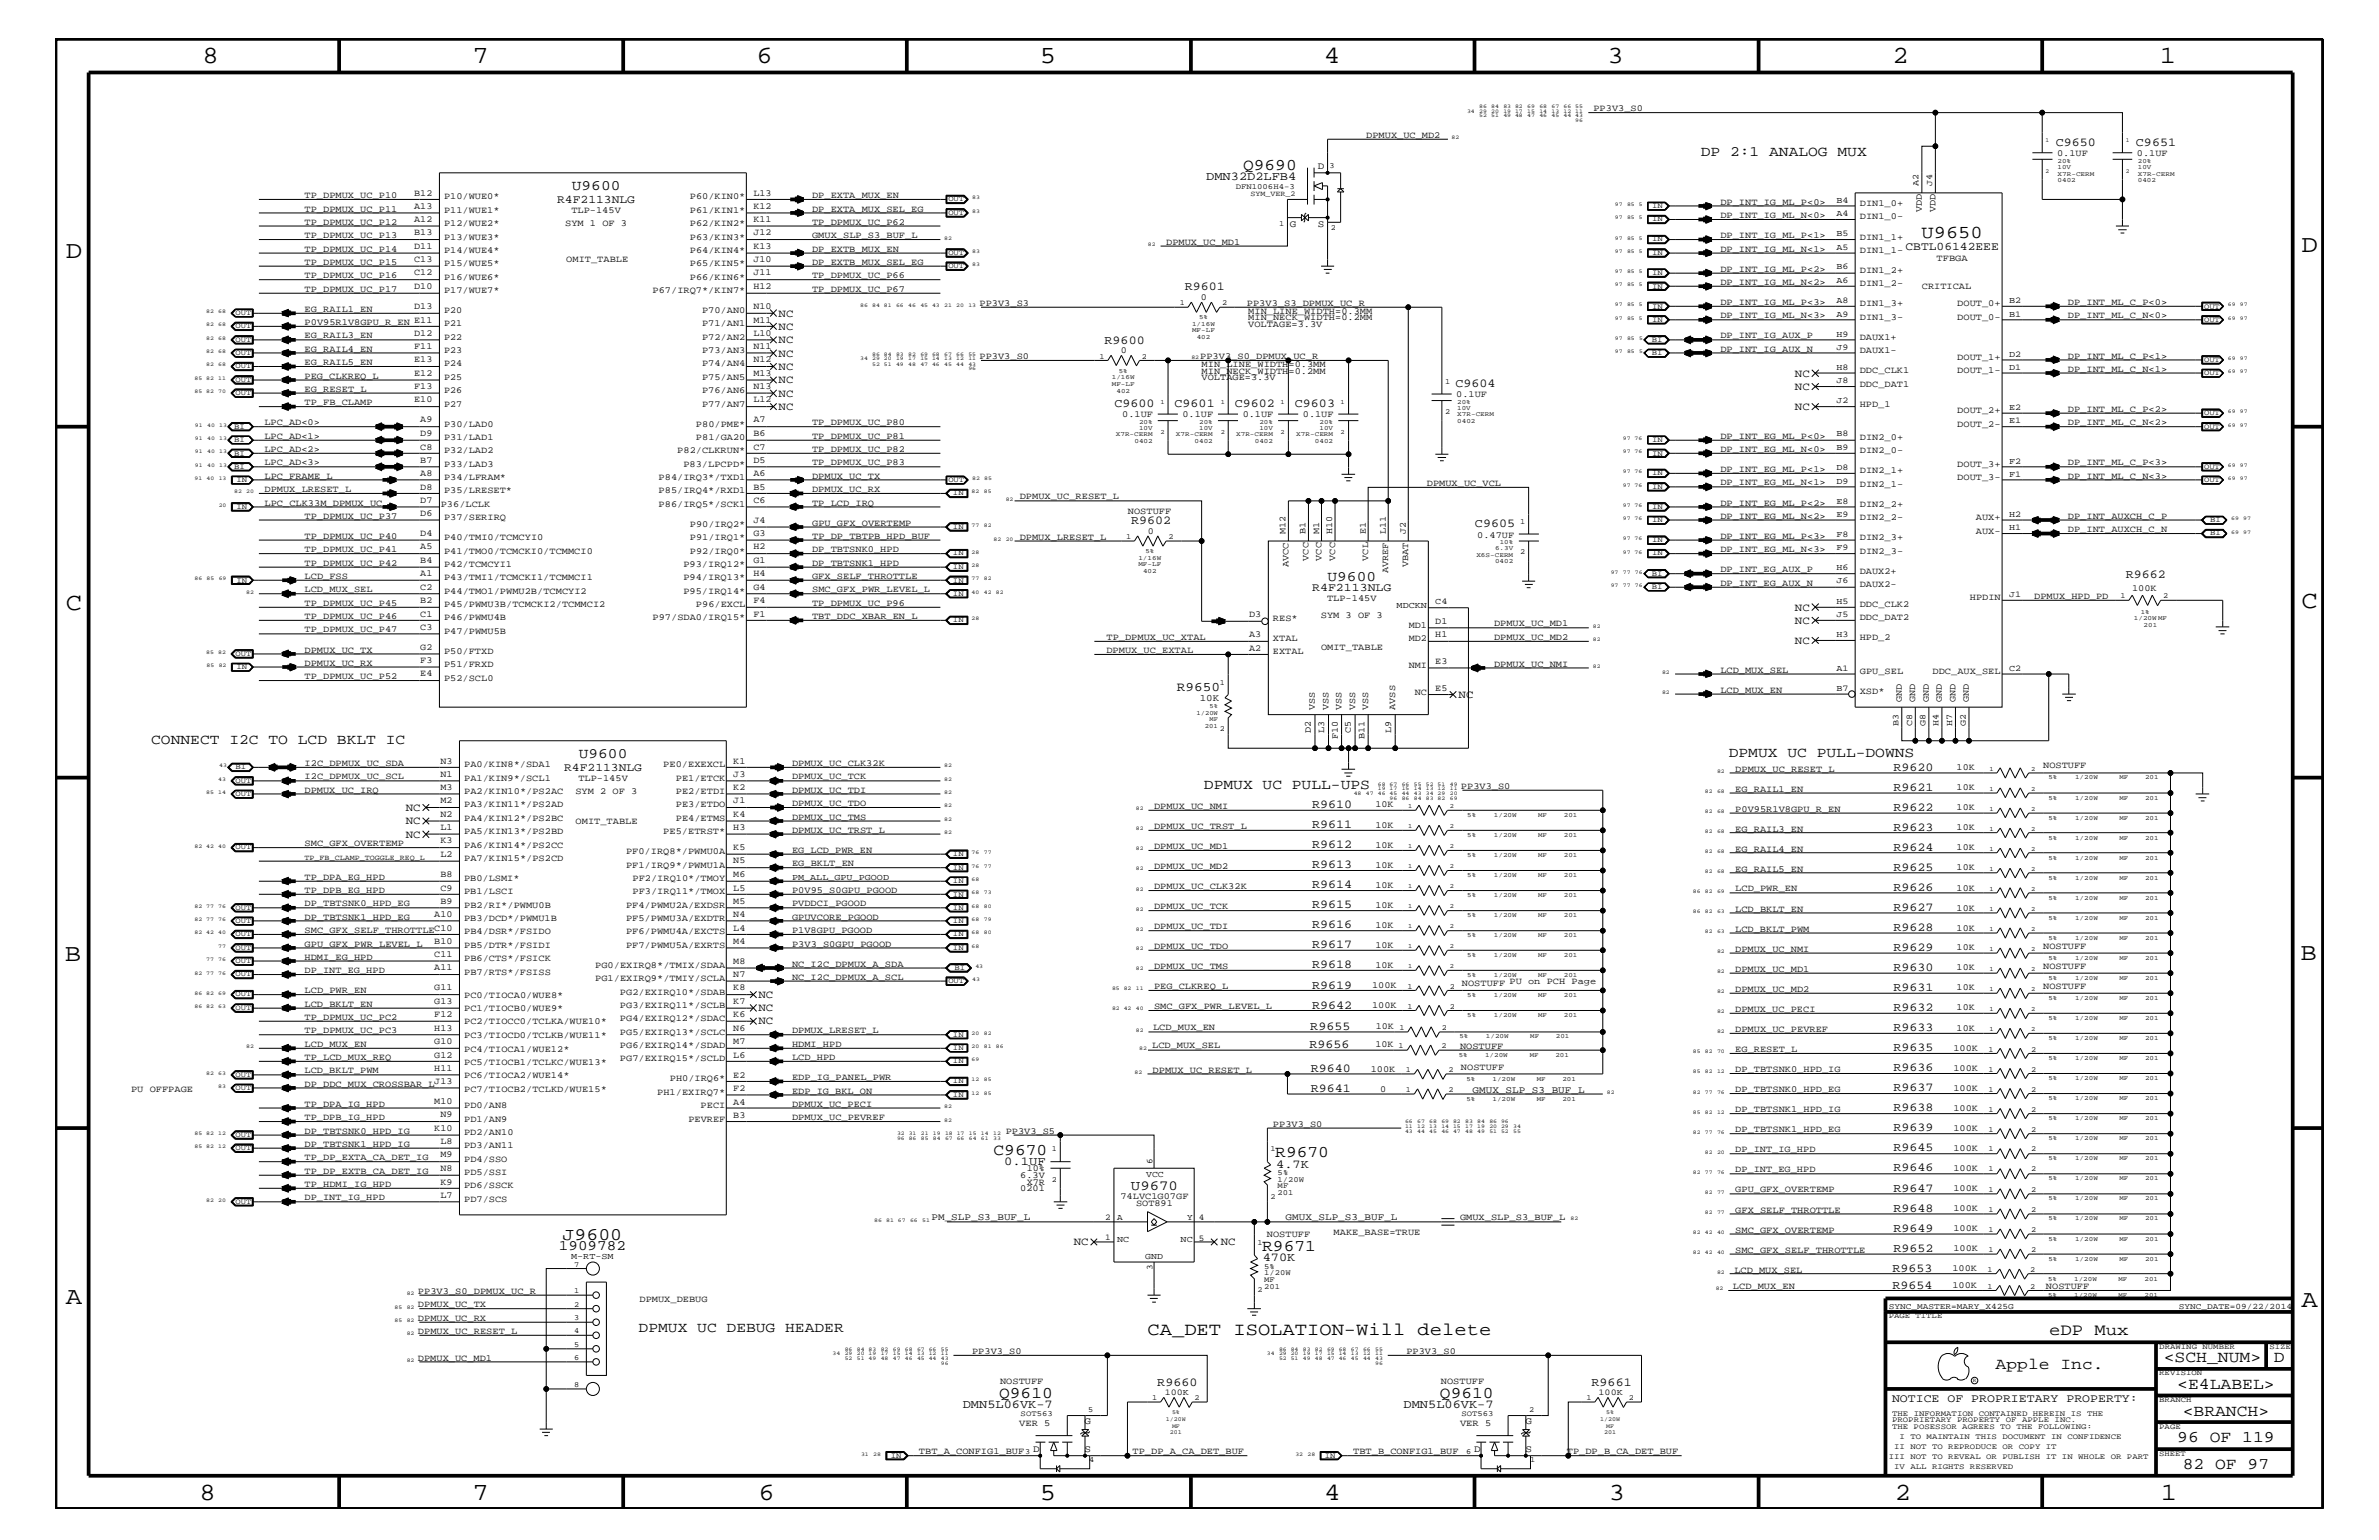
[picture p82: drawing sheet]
<svg xmlns="http://www.w3.org/2000/svg" width="432mm" height="279mm" viewBox="0 0 432 279" stroke-linecap="round" stroke-linejoin="round" font-family="sans-serif">
<defs><g id="words">
<g font-size="4.5">
<text x="36.7" y="11.5">8</text>
<text x="85.8" y="11.5">7</text>
<text x="137.3" y="11.5">6</text>
<text x="188.7" y="11.5">5</text>
<text x="240.3" y="11.5">4</text>
<text x="291.8" y="11.5">3</text>
<text x="343.5" y="11.5">2</text>
<text x="392" y="11.5">1</text>
<text x="11.9" y="46.8">D</text>
<text x="417.7" y="45.7">D</text>
<text x="11.9" y="110.6">C</text>
<text x="417.7" y="110.3">C</text>
<text x="11.8" y="174.3">B</text>
<text x="417.6" y="174.2">B</text>
<text x="11.9" y="236.7">A</text>
<text x="417.7" y="237.1">A</text>
<text x="36.2" y="272.1">8</text>
<text x="85.8" y="272.1">7</text>
<text x="137.7" y="272.1">6</text>
<text x="188.7" y="272.1">5</text>
<text x="240.4" y="272.1">4</text>
<text x="292" y="272.1">3</text>
<text x="343.9" y="272.1">2</text>
<text x="392.2" y="272.1">1</text>
</g>
<g font-size="3.3">
<text x="348.8" y="43.2">U9650</text>
<text x="208.3" y="242.3">CA_DET ISOLATION-Will delete</text>
</g>
<text font-size="3.2" x="102.1" y="224.9">J9600</text>
<g font-size="3">
<text x="225.6" y="30.8">Q9690</text>
<text x="180.3" y="209.6">C9670</text>
<text x="231.5" y="210">R9670</text>
<text x="229.1" y="227">R9671</text>
<text x="371.9" y="242.3">eDP Mux</text>
<text x="362.2" y="248.4">Apple Inc.</text>
<text x="392.7" y="247.1">&lt;SCH_NUM&gt;</text>
<text x="395.2" y="252">&lt;E4LABEL&gt;</text>
<text x="412.7" y="247.1">D</text>
<text x="181.4" y="253.7">Q9610</text>
<text x="261.4" y="253.7">Q9610</text>
<text x="396.2" y="256.8">&lt;BRANCH&gt;</text>
<text x="395.2" y="261.6">96 OF 119</text>
<text x="396.2" y="266.6">82 OF 97</text>
</g>
<g font-size="2.6">
<text x="308.7" y="28.4">DP 2:1 ANALOG MUX</text>
<text x="103.8" y="34.4">U9600</text>
<text x="241" y="105.4">U9600</text>
<text x="27.4" y="135.1">CONNECT I2C TO LCD BKLT IC</text>
<text x="105.1" y="137.4">U9600</text>
<text x="313.8" y="137.3">DPMUX UC PULL-DOWNS</text>
<text x="218.5" y="143.2">DPMUX UC PULL-UPS</text>
<text x="101.4" y="226.9">1909782</text>
<text x="115.9" y="241.8">DPMUX UC DEBUG HEADER</text>
</g>
<text font-size="2.5" x="205.3" y="215.9">U9670</text>
<text font-size="2.4" x="213.6" y="125.3">R9650</text>
<g font-size="2.2">
<text x="373.1" y="26.5">C9650</text>
<text x="387.7" y="26.5">C9651</text>
<text x="218.9" y="32.7">DMN32D2LFB4</text>
<text x="215.1" y="52.7">R9601</text>
<text x="200.5" y="62.3">R9600</text>
<text x="264.2" y="70.2">C9604</text>
<text x="202.3" y="73.9">C9600</text>
<text x="213.2" y="73.9">C9601</text>
<text x="224.1" y="73.9">C9602</text>
<text x="235" y="73.9">C9603</text>
<text x="205.3" y="95.1">R9602</text>
<text x="267.7" y="95.7">C9605</text>
<text x="385.8" y="104.9">R9662</text>
<text x="343.7" y="139.8">R9620</text>
<text x="343.7" y="143.5">R9621</text>
<text x="238.2" y="146.6">R9610</text>
<text x="343.7" y="147.1">R9622</text>
<text x="238.2" y="150.2">R9611</text>
<text x="238.2" y="153.9">R9612</text>
<text x="343.7" y="150.7">R9623</text>
<text x="343.7" y="154.4">R9624</text>
<text x="238.2" y="157.5">R9613</text>
<text x="238.2" y="161.1">R9614</text>
<text x="343.7" y="158">R9625</text>
<text x="343.7" y="161.7">R9626</text>
<text x="238.2" y="164.8">R9615</text>
<text x="343.7" y="165.3">R9627</text>
<text x="238.2" y="168.4">R9616</text>
<text x="238.2" y="172.1">R9617</text>
<text x="343.7" y="168.9">R9628</text>
<text x="343.7" y="172.6">R9629</text>
<text x="238.2" y="175.7">R9618</text>
<text x="238.2" y="179.4">R9619</text>
<text x="343.7" y="179.9">R9631</text>
<text x="343.7" y="176.2">R9630</text>
<text x="238.2" y="183">R9642</text>
<text x="343.7" y="183.5">R9632</text>
<text x="237.7" y="190.1">R9656</text>
<text x="237.8" y="186.9">R9655</text>
<text x="343.7" y="187.1">R9633</text>
<text x="343.7" y="190.7">R9635</text>
<text x="237.9" y="194.5">R9640</text>
<text x="343.7" y="194.3">R9636</text>
<text x="343.7" y="198">R9637</text>
<text x="237.9" y="198.1">R9641</text>
<text x="343.7" y="201.6">R9638</text>
<text x="343.7" y="205.3">R9639</text>
<text x="343.7" y="208.9">R9645</text>
<text x="182.3" y="211.4">0.1UF</text>
<text x="231.6" y="211.9">4.7K</text>
<text x="343.7" y="212.5">R9646</text>
<text x="343.7" y="216.2">R9647</text>
<text x="343.7" y="219.8">R9648</text>
<text x="343.7" y="223.5">R9649</text>
<text x="343.7" y="227.1">R9652</text>
<text x="229.2" y="228.8">470K</text>
<text x="343.5" y="230.7">R9653</text>
<text x="343.5" y="233.8">R9654</text>
<text x="210.1" y="251.4">R9660</text>
<text x="288.9" y="251.4">R9661</text>
<text x="174.8" y="255.4">DMN5L06VK-7</text>
<text x="254.8" y="255.4">DMN5L06VK-7</text>
</g>
<g font-size="2.1">
<text x="101.1" y="36.8">R4F2113NLG</text>
<text x="345.9" y="45.3">CBTL06142EEE</text>
<text x="238.2" y="107.2">R4F2113NLG</text>
<text x="102.4" y="139.8">R4F2113NLG</text>
<text x="343.4" y="254.4">NOTICE OF PROPRIETARY PROPERTY:</text>
</g>
<g font-size="2">
<text x="141.3" y="57.4">NC</text>
<text x="141.3" y="59.8">NC</text>
<text x="141.3" y="62.3">NC</text>
<text x="141.3" y="64.7">NC</text>
<text x="141.3" y="67.1">NC</text>
<text x="141.3" y="69.5">NC</text>
<text x="141.3" y="72">NC</text>
<text x="325.8" y="70.7">NC</text>
<text x="325.8" y="68.4">NC</text>
<text x="141.3" y="74.4">NC</text>
<text x="325.8" y="74.4">NC</text>
<text x="325.8" y="113.1">NC</text>
<text x="325.8" y="110.8">NC</text>
<text x="325.8" y="116.8">NC</text>
<text x="264.8" y="126.6">NC</text>
<text x="73.7" y="147.1">NC</text>
<text x="73.7" y="149.5">NC</text>
<text x="73.7" y="152">NC</text>
<text x="137.7" y="185.9">NC</text>
<text x="137.7" y="183.5">NC</text>
<text x="137.7" y="181">NC</text>
<text x="194.9" y="225.9">NC</text>
<text x="221.6" y="225.9">NC</text>
</g>
<g font-size="1.8">
<text x="239.2" y="30.6">D</text>
<text x="234.1" y="41.2">G</text>
<text x="239.2" y="41.2">S</text>
<text x="217.8" y="127.1">10K</text>
<text x="267.3" y="198.3">GMUX_SLP_S3_BUF_L</text>
<text x="169.1" y="221.4">PM_SLP_S3_BUF_L</text>
<text x="233.3" y="221.4">GMUX_SLP_S3_BUF_L</text>
<text x="187.5" y="263.5">D</text>
<text x="196.8" y="258.4">G</text>
<text x="196.8" y="263.5">S</text>
<text x="267.5" y="263.5">D</text>
<text x="276.9" y="258.4">G</text>
<text x="276.9" y="263.5">S</text>
</g>
<g font-size="1.7">
<text x="289.2" y="20.2">PP3V3_S0</text>
<text x="248" y="25">DPMUX_UC_MD2</text>
<text x="373.4" y="28.3">0.1UF</text>
<text x="387.9" y="28.3">0.1UF</text>
<text x="55.3" y="35.9">TP_DPMUX_UC_P10</text>
<text x="75.2" y="35.5">B12</text>
<text x="136.7" y="35.5">L13</text>
<text x="147.4" y="35.9">DP_EXTA_MUX_EN</text>
<text x="55.3" y="40.8">TP_DPMUX_UC_P12</text>
<text x="55.3" y="38.4">TP_DPMUX_UC_P11</text>
<text x="75.2" y="40.3">A12</text>
<text x="75.2" y="37.9">A13</text>
<text x="80.6" y="36.2">P10/WUE0*</text>
<text x="80.6" y="38.6">P11/WUE1*</text>
<text x="80.6" y="41">P12/WUE2*</text>
<text x="102.6" y="41">SYM 1 OF 3</text>
<text x="103.7" y="38.6">TLP-145V</text>
<text x="125.2" y="41">P62/KIN2*</text>
<text x="125.2" y="38.6">P61/KIN1*</text>
<text x="125.2" y="36.2">P60/KIN0*</text>
<text x="136.7" y="40.3">K11</text>
<text x="136.7" y="37.9">K12</text>
<text x="147.4" y="38.4">DP_EXTA_MUX_SEL_EG</text>
<text x="147.4" y="40.8">TP_DPMUX_UC_P62</text>
<text x="312.3" y="39.6">DP_INT_IG_ML_N&lt;0&gt;</text>
<text x="312.3" y="37.2">DP_INT_IG_ML_P&lt;0&gt;</text>
<text x="337.6" y="39.8">DIN1_0-</text>
<text x="337.6" y="37.4">DIN1_0+</text>
<text x="348.8" y="38.6" transform="rotate(-90 348.8 38.6)">VDD</text>
<text x="351.3" y="38.6" transform="rotate(-90 351.3 38.6)">VDD</text>
<text x="55.3" y="43.2">TP_DPMUX_UC_P13</text>
<text x="55.3" y="45.7">TP_DPMUX_UC_P14</text>
<text x="75.2" y="47.6">C13</text>
<text x="75.2" y="45.2">D11</text>
<text x="75.2" y="42.7">B13</text>
<text x="80.6" y="43.5">P13/WUE3*</text>
<text x="80.6" y="45.9">P14/WUE4*</text>
<text x="102.8" y="47.5">OMIT_TABLE</text>
<text x="125.2" y="45.9">P64/KIN4*</text>
<text x="125.2" y="43.5">P63/KIN3*</text>
<text x="136.7" y="47.6">J10</text>
<text x="136.7" y="45.2">K13</text>
<text x="136.7" y="42.7">J12</text>
<text x="147.4" y="45.7">DP_EXTB_MUX_EN</text>
<text x="147.4" y="43.2">GMUX_SLP_S3_BUF_L</text>
<text x="211.7" y="44.4">DPMUX_UC_MD1</text>
<text x="312.3" y="45.7">DP_INT_IG_ML_N&lt;1&gt;</text>
<text x="312.3" y="43.2">DP_INT_IG_ML_P&lt;1&gt;</text>
<text x="337.6" y="45.9">DIN1_1-</text>
<text x="337.6" y="43.5">DIN1_1+</text>
<text x="351.5" y="47.4">TFBGA</text>
<text x="55.3" y="48">TP_DPMUX_UC_P15</text>
<text x="55.3" y="52.9">TP_DPMUX_UC_P17</text>
<text x="55.3" y="50.5">TP_DPMUX_UC_P16</text>
<text x="75.2" y="52.4">D10</text>
<text x="75.2" y="50">C12</text>
<text x="80.6" y="48.3">P15/WUE5*</text>
<text x="80.6" y="50.7">P16/WUE6*</text>
<text x="80.6" y="53.2">P17/WUE7*</text>
<text x="118.4" y="53.2">P67/IRQ7*/KIN7*</text>
<text x="125.2" y="50.7">P66/KIN6*</text>
<text x="125.2" y="48.3">P65/KIN5*</text>
<text x="136.7" y="52.4">H12</text>
<text x="136.7" y="50">J11</text>
<text x="147.4" y="52.9">TP_DPMUX_UC_P67</text>
<text x="147.4" y="50.5">TP_DPMUX_UC_P66</text>
<text x="147.4" y="48">DP_EXTB_MUX_SEL_EG</text>
<text x="312.3" y="49.3">DP_INT_IG_ML_P&lt;2&gt;</text>
<text x="312.3" y="51.7">DP_INT_IG_ML_N&lt;2&gt;</text>
<text x="337.6" y="49.6">DIN1_2+</text>
<text x="337.6" y="51.9">DIN1_2-</text>
<text x="348.8" y="52.4">CRITICAL</text>
<text x="55.3" y="59">P0V95R1V8GPU_R_EN E11</text>
<text x="55.3" y="56.6">EG_RAIL1_EN</text>
<text x="75.2" y="56.1">D13</text>
<text x="80.6" y="59.2">P21</text>
<text x="80.6" y="56.8">P20</text>
<text x="127.4" y="59.2">P71/AN1</text>
<text x="127.4" y="56.8">P70/AN0</text>
<text x="136.7" y="58.5">M11</text>
<text x="136.7" y="56.1">N10</text>
<text x="177.8" y="55.5">PP3V3_S3</text>
<text x="218" y="54.4">0</text>
<text x="226.3" y="55.5">PP3V3_S3_DPMUX_UC_R</text>
<text x="226.6" y="58.1">MIN_NECK_WIDTH=0.2MM</text>
<text x="226.6" y="59.4">VOLTAGE=3.3V</text>
<text x="226.6" y="56.9">MIN_LINE_WIDTH=0.3MM</text>
<text x="312.3" y="57.8">DP_INT_IG_ML_N&lt;3&gt;</text>
<text x="312.3" y="55.3">DP_INT_IG_ML_P&lt;3&gt;</text>
<text x="337.6" y="58">DIN1_3-</text>
<text x="337.6" y="55.6">DIN1_3+</text>
<text x="355.3" y="58">DOUT_0-</text>
<text x="355.3" y="55.6">DOUT_0+</text>
<text x="375.3" y="55.3">DP_INT_ML_C_P&lt;0&gt;</text>
<text x="375.3" y="57.8">DP_INT_ML_C_N&lt;0&gt;</text>
<text x="55.3" y="61.4">EG_RAIL3_EN</text>
<text x="55.3" y="63.9">EG_RAIL4_EN</text>
<text x="75.2" y="65.7">E13</text>
<text x="75.2" y="63.4">F11</text>
<text x="75.2" y="60.9">D12</text>
<text x="80.6" y="61.7">P22</text>
<text x="80.6" y="64">P23</text>
<text x="127.4" y="64">P73/AN3</text>
<text x="127.4" y="61.7">P72/AN2</text>
<text x="136.7" y="65.7">N12</text>
<text x="136.7" y="63.4">N11</text>
<text x="136.7" y="60.9">L10</text>
<text x="177.8" y="65.1">PP3V3_S0</text>
<text x="203.4" y="64">0</text>
<text x="217.8" y="65.1">PP3V3_S0_DPMUX_UC_R</text>
<text x="312.3" y="61.4">DP_INT_IG_AUX_P</text>
<text x="312.3" y="63.9">DP_INT_IG_AUX_N</text>
<text x="337.6" y="64">DAUX1-</text>
<text x="337.6" y="61.7">DAUX1+</text>
<text x="355.3" y="65.3">DOUT_1+</text>
<text x="375.3" y="65.1">DP_INT_ML_C_P&lt;1&gt;</text>
<text x="55.3" y="71.1">EG_RESET_L</text>
<text x="55.3" y="68.7">PEG_CLKREQ_L</text>
<text x="55.3" y="66.2">EG_RAIL5_EN</text>
<text x="75.2" y="70.6">F13</text>
<text x="75.2" y="68.2">E12</text>
<text x="80.6" y="71.3">P26</text>
<text x="80.6" y="68.9">P25</text>
<text x="80.6" y="66.5">P24</text>
<text x="127.4" y="71.3">P76/AN6</text>
<text x="127.4" y="68.9">P75/AN5</text>
<text x="127.4" y="66.5">P74/AN4</text>
<text x="136.7" y="70.6">N13</text>
<text x="136.7" y="68.2">M13</text>
<text x="218.1" y="66.7">MIN_LINE_WIDTH=0.3MM</text>
<text x="218.1" y="69">VOLTAGE=3.3V</text>
<text x="218.1" y="67.8">MIN_NECK_WIDTH=0.2MM</text>
<text x="337.6" y="70.1">DDC_DAT1</text>
<text x="337.6" y="67.7">DDC_CLK1</text>
<text x="355.3" y="67.7">DOUT_1-</text>
<text x="375.3" y="67.5">DP_INT_ML_C_N&lt;1&gt;</text>
<text x="48" y="77.2">LPC_AD&lt;0&gt;</text>
<text x="55.3" y="73.5">TP_FB_CLAMP</text>
<text x="75.2" y="73">E10</text>
<text x="76.3" y="76.7">A9</text>
<text x="80.6" y="77.4">P30/LAD0</text>
<text x="80.6" y="73.8">P27</text>
<text x="126.3" y="77.4">P80/PME*</text>
<text x="127.4" y="73.8">P77/AN7</text>
<text x="136.7" y="76.7">A7</text>
<text x="136.7" y="73">L12</text>
<text x="147.4" y="77.2">TP_DPMUX_UC_P80</text>
<text x="203.7" y="75.7">0.1UF</text>
<text x="214.6" y="75.7">0.1UF</text>
<text x="225.6" y="75.7">0.1UF</text>
<text x="236.5" y="75.7">0.1UF</text>
<text x="264.3" y="72.1">0.1UF</text>
<text x="337.6" y="73.8">HPD_1</text>
<text x="355.3" y="77.4">DOUT_2-</text>
<text x="355.3" y="75">DOUT_2+</text>
<text x="375.3" y="77.2">DP_INT_ML_C_N&lt;2&gt;</text>
<text x="375.3" y="74.7">DP_INT_ML_C_P&lt;2&gt;</text>
<text x="48" y="79.6">LPC_AD&lt;1&gt;</text>
<text x="48" y="82">LPC_AD&lt;2&gt;</text>
<text x="76.3" y="83.9">B7</text>
<text x="76.3" y="81.6">C8</text>
<text x="76.3" y="79.1">D9</text>
<text x="80.6" y="82.2">P32/LAD2</text>
<text x="80.6" y="79.9">P31/LAD1</text>
<text x="122.9" y="82.2">P82/CLKRUN*</text>
<text x="126.3" y="79.9">P81/GA20</text>
<text x="136.7" y="83.9">D5</text>
<text x="136.7" y="81.6">C7</text>
<text x="136.7" y="79.1">B6</text>
<text x="147.4" y="82">TP_DPMUX_UC_P82</text>
<text x="147.4" y="79.6">TP_DPMUX_UC_P81</text>
<text x="312.3" y="79.6">DP_INT_EG_ML_P&lt;0&gt;</text>
<text x="312.3" y="82">DP_INT_EG_ML_N&lt;0&gt;</text>
<text x="337.6" y="79.9">DIN2_0+</text>
<text x="337.6" y="82.2">DIN2_0-</text>
<text x="48" y="89.3">DPMUX_LRESET_L</text>
<text x="48" y="84.4">LPC_AD&lt;3&gt;</text>
<text x="48" y="86.9">LPC_FRAME_L</text>
<text x="76.3" y="88.8">D8</text>
<text x="76.3" y="86.4">A8</text>
<text x="80.6" y="89.5">P35/LRESET*</text>
<text x="80.6" y="87.1">P34/LFRAM*</text>
<text x="80.6" y="84.7">P33/LAD3</text>
<text x="119.5" y="89.5">P85/IRQ4*/RXD1</text>
<text x="119.5" y="87.1">P84/IRQ3*/TXD1</text>
<text x="124" y="84.7">P83/LPCPD*</text>
<text x="136.7" y="88.8">B5</text>
<text x="136.7" y="86.4">A6</text>
<text x="147.4" y="89.3">DPMUX_UC_RX</text>
<text x="147.4" y="86.9">DPMUX_UC_TX</text>
<text x="147.4" y="84.4">TP_DPMUX_UC_P83</text>
<text x="259" y="88.2">DPMUX_UC_VCL</text>
<text x="312.3" y="88.1">DP_INT_EG_ML_N&lt;1&gt;</text>
<text x="312.3" y="85.6">DP_INT_EG_ML_P&lt;1&gt;</text>
<text x="337.6" y="88.3">DIN2_1-</text>
<text x="337.6" y="85.9">DIN2_1+</text>
<text x="355.3" y="87.1">DOUT_3-</text>
<text x="355.3" y="84.7">DOUT_3+</text>
<text x="375.3" y="86.9">DP_INT_ML_C_N&lt;3&gt;</text>
<text x="375.3" y="84.4">DP_INT_ML_C_P&lt;3&gt;</text>
<text x="48" y="91.7">LPC_CLK33M_DPMUX_UC</text>
<text x="55.3" y="94.2">TP_DPMUX_UC_P37</text>
<text x="76.3" y="93.7">D6</text>
<text x="76.3" y="91.2">D7</text>
<text x="80" y="92">P36/LCLK</text>
<text x="80.6" y="94.3">P37/SERIRQ</text>
<text x="119.5" y="92">P86/IRQ5*/SCK1</text>
<text x="125.2" y="95.6">P90/IRQ2*</text>
<text x="136.7" y="94.9">J4</text>
<text x="136.7" y="91.2">C6</text>
<text x="147.4" y="95.4">GPU_GFX_OVERTEMP</text>
<text x="147.4" y="91.7">TP_LCD_IRQ</text>
<text x="185.1" y="90.6">DPMUX_UC_RESET_L</text>
<text x="204.7" y="93.3">NOSTUFF</text>
<text x="312.3" y="94.2">DP_INT_EG_ML_N&lt;2&gt;</text>
<text x="312.3" y="91.7">DP_INT_EG_ML_P&lt;2&gt;</text>
<text x="337.6" y="94.3">DIN2_2-</text>
<text x="337.6" y="92">DIN2_2+</text>
<text x="358.6" y="94.3">AUX+</text>
<text x="375.3" y="94.2">DP_INT_AUXCH_C_P</text>
<text x="55.3" y="97.7">TP_DPMUX_UC_P40</text>
<text x="55.3" y="100.2">TP_DPMUX_UC_P41</text>
<text x="76.3" y="99.7">A5</text>
<text x="76.3" y="97.3">D4</text>
<text x="80.6" y="100.4">P41/TMO0/TCMCKI0/TCMMCI0</text>
<text x="80.6" y="98">P40/TMI0/TCMCYI0</text>
<text x="125.2" y="100.4">P92/IRQ0*</text>
<text x="125.2" y="98">P91/IRQ1*</text>
<text x="136.7" y="99.7">H2</text>
<text x="136.7" y="97.3">G3</text>
<text x="147.4" y="100.2">DP_TBTSNK0_HPD</text>
<text x="147.4" y="97.7">TP_DP_TBTPB_HPD_BUF</text>
<text x="185.1" y="97.9">DPMUX_LRESET_L</text>
<text x="208.3" y="96.8">0</text>
<text x="233.3" y="96.9" transform="rotate(-90 233.3 96.9)">M12</text>
<text x="237" y="96.9" transform="rotate(-90 237 96.9)">B1</text>
<text x="237.5" y="101.7" transform="rotate(-90 237.5 101.7)">VCC</text>
<text x="239.4" y="96.9" transform="rotate(-90 239.4 96.9)">M1</text>
<text x="239.9" y="101.7" transform="rotate(-90 239.9 101.7)">VCC</text>
<text x="241.8" y="96.9" transform="rotate(-90 241.8 96.9)">H10</text>
<text x="242.3" y="101.7" transform="rotate(-90 242.3 101.7)">VCC</text>
<text x="247.9" y="96.9" transform="rotate(-90 247.9 96.9)">E1</text>
<text x="248.3" y="101.7" transform="rotate(-90 248.3 101.7)">VCL</text>
<text x="251.5" y="96.9" transform="rotate(-90 251.5 96.9)">L11</text>
<text x="255.2" y="96.9" transform="rotate(-90 255.2 96.9)">J2</text>
<text x="268.1" y="97.6">0.47UF</text>
<text x="312.3" y="100.2">DP_INT_EG_ML_N&lt;3&gt;</text>
<text x="312.3" y="97.7">DP_INT_EG_ML_P&lt;3&gt;</text>
<text x="337.6" y="100.4">DIN2_3-</text>
<text x="337.6" y="98">DIN2_3+</text>
<text x="358.6" y="96.8">AUX-</text>
<text x="375.3" y="96.5">DP_INT_AUXCH_C_N</text>
<text x="55.3" y="102.6">TP_DPMUX_UC_P42</text>
<text x="55.3" y="105">LCD_FSS</text>
<text x="55.3" y="107.5">LCD_MUX_SEL</text>
<text x="76.3" y="107">C2</text>
<text x="76.3" y="104.6">A1</text>
<text x="76.3" y="102.1">B4</text>
<text x="80.6" y="107.7">P44/TMO1/PWMU2B/TCMCYI2</text>
<text x="80.6" y="105.3">P43/TMI1/TCMCKI1/TCMMCI1</text>
<text x="80.6" y="102.9">P42/TCMCYI1</text>
<text x="124" y="107.7">P95/IRQ14*</text>
<text x="124" y="105.3">P94/IRQ13*</text>
<text x="124" y="102.9">P93/IRQ12*</text>
<text x="136.7" y="107">G4</text>
<text x="136.7" y="104.6">H4</text>
<text x="136.7" y="102.1">G1</text>
<text x="147.4" y="102.6">DP_TBTSNK1_HPD</text>
<text x="147.4" y="105">GFX_SELF_THROTTLE</text>
<text x="147.4" y="107.5">SMC_GFX_PWR_LEVEL_L</text>
<text x="233.8" y="102.9" transform="rotate(-90 233.8 102.9)">AVCC</text>
<text x="252" y="104" transform="rotate(-90 252 104)">AVREF</text>
<text x="255.6" y="102.9" transform="rotate(-90 255.6 102.9)">VBAT</text>
<text x="312.3" y="103.8">DP_INT_EG_AUX_P</text>
<text x="312.3" y="106.3">DP_INT_EG_AUX_N</text>
<text x="337.6" y="104.1">DAUX2+</text>
<text x="337.6" y="106.5">DAUX2-</text>
<text x="387" y="107.2">100K</text>
<text x="55.3" y="109.9">TP_DPMUX_UC_P45</text>
<text x="55.3" y="112.3">TP_DPMUX_UC_P46</text>
<text x="76.3" y="111.9">C1</text>
<text x="76.3" y="109.4">B2</text>
<text x="80.6" y="110.2">P45/PWMU3B/TCMCKI2/TCMMCI2</text>
<text x="80.6" y="112.6">P46/PWMU4B</text>
<text x="118.4" y="112.6">P97/SDA0/IRQ15*</text>
<text x="126.3" y="110.2">P96/EXCL</text>
<text x="136.7" y="111.9">F1</text>
<text x="136.7" y="109.4">F4</text>
<text x="147.4" y="112.3">TBT_DDC_XBAR_EN_L</text>
<text x="147.4" y="109.9">TP_DPMUX_UC_P96</text>
<text x="226.7" y="112">D3</text>
<text x="231.1" y="112.7">RES*</text>
<text x="239.7" y="112">SYM 3 OF 3</text>
<text x="240.9" y="109.1">TLP-145V</text>
<text x="255.7" y="113.9">MD1</text>
<text x="260.5" y="113.1">D1</text>
<text x="271.2" y="113.7">DPMUX_UC_MD1</text>
<text x="337.6" y="110.2">DDC_CLK2</text>
<text x="337.6" y="112.6">DDC_DAT2</text>
<text x="357.5" y="108.9">HPDIN</text>
<text x="369.2" y="108.7">DPMUX_HPD_PD</text>
<text x="55.3" y="114.8">TP_DPMUX_UC_P47</text>
<text x="55.3" y="118.4">DPMUX_UC_TX</text>
<text x="76.3" y="117.9">G2</text>
<text x="76.3" y="114.2">C3</text>
<text x="80.6" y="118.6">P50/FTXD</text>
<text x="80.6" y="115">P47/PWMU5B</text>
<text x="200.8" y="116.1">TP_DPMUX_UC_XTAL</text>
<text x="200.8" y="118.5">DPMUX_UC_EXTAL</text>
<text x="226.7" y="118.1">A2</text>
<text x="226.7" y="115.6">A3</text>
<text x="231.1" y="118.7">EXTAL</text>
<text x="231.1" y="116.4">XTAL</text>
<text x="239.8" y="118">OMIT_TABLE</text>
<text x="255.7" y="116.4">MD2</text>
<text x="260.5" y="115.6">H1</text>
<text x="271.2" y="116.1">DPMUX_UC_MD2</text>
<text x="337.6" y="116.2">HPD_2</text>
<text x="55.3" y="120.8">DPMUX_UC_RX</text>
<text x="55.3" y="123.2">TP_DPMUX_UC_P52</text>
<text x="76.3" y="122.7">E4</text>
<text x="76.3" y="120.3">F3</text>
<text x="80.6" y="123.5">P52/SCL0</text>
<text x="80.6" y="121">P51/FRXD</text>
<text x="255.7" y="121.2">NMI</text>
<text x="260.5" y="120.4">E3</text>
<text x="260.5" y="125.3">E5</text>
<text x="271.2" y="120.9">DPMUX_UC_NMI</text>
<text x="312.3" y="122">LCD_MUX_SEL</text>
<text x="312.3" y="125.7">LCD_MUX_EN</text>
<text x="337.6" y="122.3">GPU_SEL</text>
<text x="337.6" y="125.9">XSD*</text>
<text x="350.8" y="122.3">DDC_AUX_SEL</text>
<text x="238.7" y="128.8" transform="rotate(-90 238.7 128.8)">VSS</text>
<text x="241.1" y="128.8" transform="rotate(-90 241.1 128.8)">VSS</text>
<text x="243.5" y="128.8" transform="rotate(-90 243.5 128.8)">VSS</text>
<text x="246" y="128.8" transform="rotate(-90 246 128.8)">VSS</text>
<text x="248.3" y="128.8" transform="rotate(-90 248.3 128.8)">VSS</text>
<text x="253.2" y="128.8" transform="rotate(-90 253.2 128.8)">AVSS</text>
<text x="256.8" y="126">NC</text>
<text x="345.2" y="127.5" transform="rotate(-90 345.2 127.5)">GND</text>
<text x="347.6" y="127.5" transform="rotate(-90 347.6 127.5)">GND</text>
<text x="350.1" y="127.5" transform="rotate(-90 350.1 127.5)">GND</text>
<text x="352.5" y="127.5" transform="rotate(-90 352.5 127.5)">GND</text>
<text x="354.9" y="127.5" transform="rotate(-90 354.9 127.5)">GND</text>
<text x="357.4" y="127.5" transform="rotate(-90 357.4 127.5)">GND</text>
<text x="237.9" y="133" transform="rotate(-90 237.9 133)">D2</text>
<text x="240.4" y="133" transform="rotate(-90 240.4 133)">L3</text>
<text x="242.8" y="134.1" transform="rotate(-90 242.8 134.1)">F10</text>
<text x="245.2" y="133" transform="rotate(-90 245.2 133)">C5</text>
<text x="247.6" y="134.1" transform="rotate(-90 247.6 134.1)">B11</text>
<text x="252.5" y="133" transform="rotate(-90 252.5 133)">L9</text>
<text x="55.3" y="141.4">I2C_DPMUX_UC_SCL</text>
<text x="55.3" y="143.9">DPMUX_UC_IRQ</text>
<text x="55.3" y="139">I2C_DPMUX_UC_SDA</text>
<text x="79.9" y="143.4">M3</text>
<text x="79.9" y="140.9">N1</text>
<text x="79.9" y="138.5">N3</text>
<text x="84.2" y="139.2">PA0/KIN8*/SDA1</text>
<text x="84.2" y="141.7">PA1/KIN9*/SCL1</text>
<text x="105" y="141.7">TLP-145V</text>
<text x="120.4" y="139.2">PE0/EXEXCL</text>
<text x="122.7" y="141.7">PE1/ETCK</text>
<text x="133.1" y="143.4">K2</text>
<text x="133.1" y="140.9">J3</text>
<text x="133.1" y="138.5">K1</text>
<text x="143.8" y="139">DPMUX_UC_CLK32K</text>
<text x="143.8" y="143.9">DPMUX_UC_TDI</text>
<text x="143.8" y="141.4">DPMUX_UC_TCK</text>
<text x="265.2" y="143.1">PP3V3_S0</text>
<text x="315" y="140">DPMUX_UC_RESET_L</text>
<text x="315" y="143.6">EG_RAIL1_EN</text>
<text x="355.1" y="139.7">10K</text>
<text x="355.1" y="143.4">10K</text>
<text x="370.8" y="139.4">NOSTUFF</text>
<text x="79.9" y="148.2">N2</text>
<text x="79.9" y="145.7">M2</text>
<text x="84.2" y="144">PA2/KIN10*/PS2AC</text>
<text x="84.2" y="146.5">PA3/KIN11*/PS2AD</text>
<text x="84.2" y="149">PA4/KIN12*/PS2BC</text>
<text x="104.4" y="144">SYM 2 OF 3</text>
<text x="104.5" y="149.5">OMIT_TABLE</text>
<text x="122.7" y="149">PE4/ETMS</text>
<text x="122.7" y="144">PE2/ETDI</text>
<text x="122.7" y="146.5">PE3/ETDO</text>
<text x="133.1" y="148.2">K4</text>
<text x="133.1" y="145.7">J1</text>
<text x="143.8" y="148.7">DPMUX_UC_TMS</text>
<text x="143.8" y="146.2">DPMUX_UC_TDO</text>
<text x="209.5" y="146.8">DPMUX_UC_NMI</text>
<text x="249.6" y="146.5">10K</text>
<text x="315" y="147.3">P0V95R1V8GPU_R_EN</text>
<text x="355.1" y="147">10K</text>
<text x="55.3" y="153.5">SMC_GFX_OVERTEMP</text>
<text x="79.9" y="155.5">L2</text>
<text x="79.9" y="153">K3</text>
<text x="79.9" y="150.7">L1</text>
<text x="84.2" y="151.3">PA5/KIN13*/PS2BD</text>
<text x="84.2" y="153.8">PA6/KIN14*/PS2CC</text>
<text x="113.6" y="155">PF0/IRQ8*/PWMU0A</text>
<text x="120.4" y="151.3">PE5/ETRST*</text>
<text x="133.1" y="154.3">K5</text>
<text x="133.1" y="150.7">H3</text>
<text x="143.8" y="151.1">DPMUX_UC_TRST_L</text>
<text x="143.8" y="154.7">EG_LCD_PWR_EN</text>
<text x="209.5" y="150.4">DPMUX_UC_TRST_L</text>
<text x="209.5" y="154">DPMUX_UC_MD1</text>
<text x="249.6" y="150.1">10K</text>
<text x="249.6" y="153.8">10K</text>
<text x="315" y="154.5">EG_RAIL4_EN</text>
<text x="315" y="150.9">EG_RAIL3_EN</text>
<text x="355.1" y="150.7">10K</text>
<text x="355.1" y="154.3">10K</text>
<text x="55.3" y="162">TP_DPB_EG_HPD</text>
<text x="55.3" y="159.6">TP_DPA_EG_HPD</text>
<text x="79.9" y="161.6">C9</text>
<text x="79.9" y="159.1">B8</text>
<text x="84.2" y="159.9">PB0/LSMI*</text>
<text x="84.2" y="156.2">PA7/KIN15*/PS2CD</text>
<text x="113.6" y="157.4">PF1/IRQ9*/PWMU1A</text>
<text x="114.8" y="159.9">PF2/IRQ10*/TMOY</text>
<text x="133.1" y="161.6">L5</text>
<text x="133.1" y="159.1">M6</text>
<text x="133.1" y="156.7">N5</text>
<text x="143.8" y="157.2">EG_BKLT_EN</text>
<text x="143.8" y="162">P0V95_S0GPU_PGOOD</text>
<text x="209.5" y="161.3">DPMUX_UC_CLK32K</text>
<text x="209.5" y="157.7">DPMUX_UC_MD2</text>
<text x="249.6" y="157.4">10K</text>
<text x="249.6" y="161.1">10K</text>
<text x="315" y="161.7">LCD_PWR_EN</text>
<text x="315" y="158.2">EG_RAIL5_EN</text>
<text x="355.1" y="157.9">10K</text>
<text x="355.1" y="161.6">10K</text>
<text x="55.3" y="164.5">DP_TBTSNK0_HPD_EG</text>
<text x="55.3" y="166.9">DP_TBTSNK1_HPD_EG</text>
<text x="78.8" y="166.4">A10</text>
<text x="79.9" y="163.9">B9</text>
<text x="84.2" y="167.1">PB3/DCD*/PWMU1B</text>
<text x="84.2" y="162.2">PB1/LSCI</text>
<text x="84.2" y="164.7">PB2/RI*/PWMU0B</text>
<text x="113.6" y="164.7">PF4/PWMU2A/EXDSR</text>
<text x="113.6" y="167.1">PF5/PWMU3A/EXDTR</text>
<text x="114.8" y="162.2">PF3/IRQ11*/TMOX</text>
<text x="133.1" y="166.4">N4</text>
<text x="133.1" y="163.9">M5</text>
<text x="143.8" y="164.5">PVDDCI_PGOOD</text>
<text x="143.8" y="166.9">GPUVCORE_PGOOD</text>
<text x="209.5" y="165">DPMUX_UC_TCK</text>
<text x="249.6" y="164.7">10K</text>
<text x="315" y="165.4">LCD_BKLT_EN</text>
<text x="355.1" y="165.2">10K</text>
<text x="55.3" y="171.7">GPU_GFX_PWR_LEVEL_L</text>
<text x="55.3" y="169.3">SMC_GFX_SELF_THROTTLE</text>
<text x="78.8" y="173.7">C11</text>
<text x="78.8" y="171.2">B10</text>
<text x="78.8" y="168.9">C10</text>
<text x="84.2" y="172">PB5/DTR*/FSIDI</text>
<text x="84.2" y="169.5">PB4/DSR*/FSIDO</text>
<text x="113.6" y="169.5">PF6/PWMU4A/EXCTS</text>
<text x="113.6" y="172">PF7/PWMU5A/EXRTS</text>
<text x="133.1" y="171.2">M4</text>
<text x="133.1" y="168.9">L4</text>
<text x="143.8" y="171.7">P3V3_S0GPU_PGOOD</text>
<text x="143.8" y="169.3">P1V8GPU_PGOOD</text>
<text x="209.5" y="168.6">DPMUX_UC_TDI</text>
<text x="209.5" y="172.2">DPMUX_UC_TDO</text>
<text x="249.6" y="168.3">10K</text>
<text x="249.6" y="172">10K</text>
<text x="315" y="172.7">DPMUX_UC_NMI</text>
<text x="315" y="169">LCD_BKLT_PWM</text>
<text x="355.1" y="168.9">10K</text>
<text x="355.1" y="172.4">10K</text>
<text x="370.8" y="172.2">NOSTUFF</text>
<text x="55.3" y="174.2">HDMI_EG_HPD</text>
<text x="55.3" y="176.6">DP_INT_EG_HPD</text>
<text x="78.8" y="179.7">G11</text>
<text x="78.8" y="176.1">A11</text>
<text x="84.2" y="174.4">PB6/CTS*/FSICK</text>
<text x="84.2" y="176.8">PB7/RTS*/FSISS</text>
<text x="108" y="178">PG1/EXIRQ9*/TMIY/SCLA</text>
<text x="108" y="175.6">PG0/EXIRQ8*/TMIX/SDAA</text>
<text x="133.1" y="179.7">K8</text>
<text x="133.1" y="177.3">N7</text>
<text x="133.1" y="174.9">M8</text>
<text x="143.8" y="175.4">NC_I2C_DPMUX_A_SDA</text>
<text x="143.8" y="177.7">NC_I2C_DPMUX_A_SCL</text>
<text x="209.5" y="179.5">PEG_CLKREQ_L</text>
<text x="209.5" y="175.9">DPMUX_UC_TMS</text>
<text x="249" y="179.3">100K</text>
<text x="249.6" y="175.6">10K</text>
<text x="265.3" y="178.9">NOSTUFF</text>
<text x="274" y="178.5">PU on PCH Page</text>
<text x="315" y="176.3">DPMUX_UC_MD1</text>
<text x="315" y="179.9">DPMUX_UC_MD2</text>
<text x="355.1" y="179.7">10K</text>
<text x="355.1" y="176.1">10K</text>
<text x="370.8" y="179.4">NOSTUFF</text>
<text x="370.8" y="175.8">NOSTUFF</text>
<text x="55.3" y="182.7">LCD_BKLT_EN</text>
<text x="55.3" y="185">TP_DPMUX_UC_PC2</text>
<text x="55.3" y="180.2">LCD_PWR_EN</text>
<text x="78.8" y="184.6">F12</text>
<text x="78.8" y="182.1">G13</text>
<text x="84.2" y="185.9">PC2/TIOCC0/TCLKA/WUE10*</text>
<text x="84.2" y="181">PC0/TIOCA0/WUE8*</text>
<text x="84.2" y="183.5">PC1/TIOCB0/WUE9*</text>
<text x="112.5" y="185.3">PG4/EXIRQ12*/SDAC</text>
<text x="112.5" y="180.5">PG2/EXIRQ10*/SDAB</text>
<text x="112.5" y="182.9">PG3/EXIRQ11*/SCLB</text>
<text x="133.1" y="184.6">K6</text>
<text x="133.1" y="182.1">K7</text>
<text x="209.5" y="183.1">SMC_GFX_PWR_LEVEL_L</text>
<text x="249" y="182.9">100K</text>
<text x="315" y="183.6">DPMUX_UC_PECI</text>
<text x="355.1" y="183.3">10K</text>
<text x="55.3" y="189.9">LCD_MUX_EN</text>
<text x="55.3" y="187.5">TP_DPMUX_UC_PC3</text>
<text x="78.8" y="191.9">G12</text>
<text x="78.8" y="189.4">G10</text>
<text x="78.8" y="187">H13</text>
<text x="84.2" y="188.3">PC3/TIOCD0/TCLKB/WUE11*</text>
<text x="84.2" y="190.8">PC4/TIOCA1/WUE12*</text>
<text x="112.5" y="190.2">PG6/EXIRQ14*/SDAD</text>
<text x="112.5" y="187.7">PG5/EXIRQ13*/SCLC</text>
<text x="133.1" y="191.9">L6</text>
<text x="133.1" y="189.4">M7</text>
<text x="133.1" y="187">N6</text>
<text x="143.8" y="187.5">DPMUX_LRESET_L</text>
<text x="143.8" y="189.9">HDMI_HPD</text>
<text x="209.1" y="190.2">LCD_MUX_SEL</text>
<text x="209.3" y="186.9">LCD_MUX_EN</text>
<text x="249.6" y="189.9">10K</text>
<text x="249.7" y="186.6">10K</text>
<text x="265" y="190.4">NOSTUFF</text>
<text x="315" y="187.2">DPMUX_UC_PEVREF</text>
<text x="315" y="190.9">EG_RESET_L</text>
<text x="354.5" y="190.6">100K</text>
<text x="355.1" y="187">10K</text>
<text x="55.3" y="192.3">TP_LCD_MUX_REQ</text>
<text x="55.3" y="194.8">LCD_BKLT_PWM</text>
<text x="55.3" y="197.2">DP_DDC_MUX_CROSSBAR_L</text>
<text x="78.8" y="196.7">J13</text>
<text x="78.8" y="194.3">H11</text>
<text x="84.2" y="193.2">PC5/TIOCB1/TCLKC/WUE13*</text>
<text x="84.2" y="195.6">PC6/TIOCA2/WUE14*</text>
<text x="112.5" y="192.6">PG7/EXIRQ15*/SCLD</text>
<text x="121.6" y="196.2">PH0/IRQ6*</text>
<text x="133.1" y="197.9">F2</text>
<text x="133.1" y="195.5">E2</text>
<text x="143.8" y="192.3">LCD_HPD</text>
<text x="143.8" y="195.9">EDP_IG_PANEL_PWR</text>
<text x="209.2" y="194.7">DPMUX_UC_RESET_L</text>
<text x="248.8" y="194.4">100K</text>
<text x="265.2" y="194.1">NOSTUFF</text>
<text x="315" y="194.5">DP_TBTSNK0_HPD_IG</text>
<text x="354.5" y="194.3">100K</text>
<text x="354.5" y="197.9">100K</text>
<text x="23.8" y="198.1">PU OFFPAGE</text>
<text x="55.3" y="203.2">TP_DPB_IG_HPD</text>
<text x="55.3" y="200.9">TP_DPA_IG_HPD</text>
<text x="78.8" y="200.3">M10</text>
<text x="79.9" y="202.7">N9</text>
<text x="84.2" y="198.1">PC7/TIOCB2/TCLKD/WUE15*</text>
<text x="84.2" y="203.5">PD1/AN9</text>
<text x="84.2" y="201">PD0/AN8</text>
<text x="119.3" y="198.7">PH1/EXIRQ7*</text>
<text x="125" y="203.5">PEVREF</text>
<text x="127.2" y="201">PECI</text>
<text x="133.1" y="202.9">B3</text>
<text x="133.1" y="200.4">A4</text>
<text x="143.8" y="203.2">DPMUX_UC_PEVREF</text>
<text x="143.8" y="198.4">EDP_IG_BKL_ON</text>
<text x="143.8" y="200.9">DPMUX_UC_PECI</text>
<text x="250.5" y="198.1">0</text>
<text x="315" y="201.8">DP_TBTSNK1_HPD_IG</text>
<text x="315" y="198.1">DP_TBTSNK0_HPD_EG</text>
<text x="354.5" y="201.5">100K</text>
<text x="55.3" y="205.7">DP_TBTSNK0_HPD_IG</text>
<text x="55.3" y="208.1">DP_TBTSNK1_HPD_IG</text>
<text x="78.8" y="205.2">K10</text>
<text x="79.9" y="207.6">L8</text>
<text x="84.2" y="208.3">PD3/AN11</text>
<text x="84.2" y="205.9">PD2/AN10</text>
<text x="182.5" y="205.7">PP3V3_S5</text>
<text x="231.1" y="204.4">PP3V3_S0</text>
<text x="315" y="209.1">DP_INT_IG_HPD</text>
<text x="315" y="205.4">DP_TBTSNK1_HPD_EG</text>
<text x="354.5" y="205.2">100K</text>
<text x="354.5" y="208.8">100K</text>
<text x="55.3" y="213">TP_DP_EXTB_CA_DET_IG</text>
<text x="55.3" y="210.5">TP_DP_EXTA_CA_DET_IG</text>
<text x="55.3" y="215.3">TP_HDMI_IG_HPD</text>
<text x="79.9" y="214.9">K9</text>
<text x="79.9" y="212.5">N8</text>
<text x="79.9" y="210">M9</text>
<text x="84.2" y="215.6">PD6/SSCK</text>
<text x="84.2" y="213.2">PD5/SSI</text>
<text x="84.2" y="210.8">PD4/SSO</text>
<text x="185.2" y="213.6">6.3V</text>
<text x="186.4" y="212.5">10%</text>
<text x="186.4" y="214.9">X7R</text>
<text x="315" y="212.7">DP_INT_EG_HPD</text>
<text x="354.5" y="212.5">100K</text>
<text x="55.3" y="217.8">DP_INT_IG_HPD</text>
<text x="79.9" y="217.3">L7</text>
<text x="84.2" y="218">PD7/SCS</text>
<text x="185.2" y="216.1">0201</text>
<text x="203.4" y="217.6">74LVC1G07GF</text>
<text x="206.2" y="218.9">SOT891</text>
<text x="265" y="221.4">GMUX_SLP_S3_BUF_L</text>
<text x="315" y="216.4">GPU_GFX_OVERTEMP</text>
<text x="315" y="220">GFX_SELF_THROTTLE</text>
<text x="354.5" y="216.1">100K</text>
<text x="354.5" y="219.7">100K</text>
<text x="230" y="224.5">NOSTUFF</text>
<text x="242.1" y="224.1">MAKE_BASE=TRUE</text>
<text x="315" y="227.3">SMC_GFX_SELF_THROTTLE</text>
<text x="315" y="223.6">SMC_GFX_OVERTEMP</text>
<text x="354.5" y="223.4">100K</text>
<text x="354.5" y="227">100K</text>
<text x="314.5" y="233.8">LCD_MUX_EN</text>
<text x="314.8" y="230.9">LCD_MUX_SEL</text>
<text x="354.4" y="230.7">100K</text>
<text x="354.4" y="233.7">100K</text>
<text x="371.3" y="233.9">NOSTUFF</text>
<text x="75.9" y="239.6">DPMUX_UC_RX</text>
<text x="75.9" y="234.7">PP3V3_S0_DPMUX_UC_R</text>
<text x="75.9" y="237.2">DPMUX_UC_TX</text>
<text x="116.1" y="236.2">DPMUX_DEBUG</text>
<text x="75.9" y="242">DPMUX_UC_RESET_L</text>
<text x="176.4" y="245.6">PP3V3_S0</text>
<text x="255.3" y="245.6">PP3V3_S0</text>
<text x="75.9" y="246.9">DPMUX_UC_MD1</text>
<text x="181.5" y="251.1">NOSTUFF</text>
<text x="261.5" y="251.1">NOSTUFF</text>
<text x="166.8" y="263.8">TBT_A_CONFIG1_BUF</text>
<text x="185" y="258.7">VER 5</text>
<text x="205.6" y="263.8">TP_DP_A_CA_DET_BUF</text>
<text x="245.6" y="263.8">TBT_B_CONFIG1_BUF</text>
<text x="265" y="258.7">VER 5</text>
<text x="284.4" y="263.8">TP_DP_B_CA_DET_BUF</text>
</g>
<g font-size="1.6">
<text x="348.2" y="33.7" transform="rotate(-90 348.2 33.7)">A2</text>
<text x="350.7" y="33.7" transform="rotate(-90 350.7 33.7)">J4</text>
<text x="333.3" y="36.8">B4</text>
<text x="333.3" y="39.2">A4</text>
<text x="333.3" y="42.9">B5</text>
<text x="333.3" y="45.3">A5</text>
<text x="333.3" y="48.9">B6</text>
<text x="333.3" y="51.3">A6</text>
<text x="333.3" y="55">A8</text>
<text x="333.3" y="57.4">A9</text>
<text x="364.7" y="55">B2</text>
<text x="364.7" y="57.4">B1</text>
<text x="333.3" y="61.1">H9</text>
<text x="333.3" y="63.4">J9</text>
<text x="364.7" y="64.7">D2</text>
<text x="333.3" y="69.5">J8</text>
<text x="333.3" y="67.1">H8</text>
<text x="364.7" y="67.1">D1</text>
<text x="333.3" y="73.2">J2</text>
<text x="364.7" y="74.4">E2</text>
<text x="364.7" y="76.8">E1</text>
<text x="333.3" y="79.2">B8</text>
<text x="333.3" y="81.6">B9</text>
<text x="333.3" y="85.3">D8</text>
<text x="333.3" y="87.7">D9</text>
<text x="364.7" y="84.1">F2</text>
<text x="364.7" y="86.5">F1</text>
<text x="333.3" y="91.4">E8</text>
<text x="333.3" y="93.8">E9</text>
<text x="364.7" y="93.8">H2</text>
<text x="333.3" y="97.4">F8</text>
<text x="333.3" y="99.9">F9</text>
<text x="364.7" y="96.2">H1</text>
<text x="333.3" y="103.5">H6</text>
<text x="333.3" y="105.9">J6</text>
<text x="253.5" y="110.3">MDCKN</text>
<text x="260.5" y="109.7">C4</text>
<text x="333.3" y="112">J5</text>
<text x="333.3" y="109.5">H5</text>
<text x="364.7" y="108.3">J1</text>
<text x="333.3" y="115.6">H3</text>
<text x="333.3" y="121.7">A1</text>
<text x="333.3" y="125.3">B7</text>
<text x="364.7" y="121.7">C2</text>
<text x="344.6" y="131.8" transform="rotate(-90 344.6 131.8)">B3</text>
<text x="347" y="131.8" transform="rotate(-90 347 131.8)">C8</text>
<text x="349.5" y="131.8" transform="rotate(-90 349.5 131.8)">G8</text>
<text x="351.9" y="131.8" transform="rotate(-90 351.9 131.8)">H4</text>
<text x="354.3" y="131.8" transform="rotate(-90 354.3 131.8)">H7</text>
<text x="356.8" y="131.8" transform="rotate(-90 356.8 131.8)">G2</text>
<text x="143.8" y="159.6">PM_ALL_GPU_PGOOD</text>
<text x="208" y="213.6">VCC</text>
<text x="209.2" y="211.1" transform="rotate(-90 209.2 211.1)">6</text>
<text x="200.6" y="221.3">2</text>
<text x="202.8" y="221.4">A</text>
<text x="215.5" y="221.4">Y</text>
<text x="217.6" y="221.4">4</text>
<text x="200.6" y="224.9">1</text>
<text x="202.8" y="225.3">NC</text>
<text x="214.3" y="225.3">NC</text>
<text x="217.6" y="225.1">5</text>
<text x="103.7" y="228.4">M-RT-SM</text>
<text x="207.9" y="228.5">GND</text>
<text x="209.2" y="230.4" transform="rotate(-90 209.2 230.4)">3</text>
<text x="211.4" y="253.1">100K</text>
<text x="290.2" y="253.1">100K</text>
</g>
<g font-size="1.5">
<text x="342.8" y="237.4">SYNC_MASTER=MARY_X425G</text>
<text x="395.5" y="237.4">SYNC_DATE=09/22/2014</text>
</g>
<g font-size="1.4">
<text x="224.3" y="34.2">DFN1006H4-3</text>
<text x="227" y="35.6">SYM_VER_2</text>
<text x="241.3" y="30.5">3</text>
<text x="172.1" y="39">OUT</text>
<text x="172.1" y="36.5">OUT</text>
<text x="232.2" y="41">1</text>
<text x="241.6" y="41.8">2</text>
<text x="299.9" y="37.8">IN</text>
<text x="299.9" y="40.2">IN</text>
<text x="172.1" y="46.3">OUT</text>
<text x="299.9" y="43.8">IN</text>
<text x="299.9" y="46.3">IN</text>
<text x="172.1" y="48.7">OUT</text>
<text x="299.9" y="52.4">IN</text>
<text x="299.9" y="49.9">IN</text>
<text x="42.8" y="57.2">OUT</text>
<text x="42.8" y="59.5">OUT</text>
<text x="214.1" y="55.3">1</text>
<text x="221.8" y="55.3">2</text>
<text x="299.9" y="58.4">IN</text>
<text x="299.9" y="56">IN</text>
<text x="400" y="58.4">OUT</text>
<text x="400" y="56">OUT</text>
<text x="42.8" y="62">OUT</text>
<text x="42.8" y="64.5">OUT</text>
<text x="199.6" y="65.1">1</text>
<text x="207.3" y="65.1">2</text>
<text x="299.8" y="64.5">BI</text>
<text x="299.8" y="62">BI</text>
<text x="400" y="65.6">OUT</text>
<text x="42.8" y="66.8">OUT</text>
<text x="42.8" y="69.3">OUT</text>
<text x="42.8" y="71.7">OUT</text>
<text x="262.3" y="69.6">1</text>
<text x="400" y="68.1">OUT</text>
<text x="42.5" y="77.8">BI</text>
<text x="262.3" y="75.1">2</text>
<text x="400" y="77.8">OUT</text>
<text x="400" y="75.4">OUT</text>
<text x="42.5" y="82.7">BI</text>
<text x="42.5" y="80.2">BI</text>
<text x="299.9" y="80.2">IN</text>
<text x="299.9" y="82.7">IN</text>
<text x="42.5" y="85">BI</text>
<text x="42.9" y="87.5">IN</text>
<text x="172.1" y="87.5">OUT</text>
<text x="173" y="89.9">IN</text>
<text x="299.9" y="86.2">IN</text>
<text x="299.9" y="88.7">IN</text>
<text x="400" y="87.5">OUT</text>
<text x="400" y="85">OUT</text>
<text x="42.9" y="92.3">IN</text>
<text x="173" y="96">IN</text>
<text x="275.9" y="95.1">1</text>
<text x="299.9" y="92.3">IN</text>
<text x="299.9" y="94.8">IN</text>
<text x="401.2" y="94.8">BI</text>
<text x="173" y="100.8">IN</text>
<text x="204.4" y="97.7">1</text>
<text x="212.1" y="97.7">2</text>
<text x="275.9" y="100.5">2</text>
<text x="299.9" y="98.4">IN</text>
<text x="299.9" y="100.8">IN</text>
<text x="401.2" y="97.1">BI</text>
<text x="42.9" y="105.7">IN</text>
<text x="173" y="103.2">IN</text>
<text x="173" y="105.7">IN</text>
<text x="299.8" y="106.9">BI</text>
<text x="299.8" y="104.4">BI</text>
<text x="173" y="112.9">IN</text>
<text x="173" y="108.1">IN</text>
<text x="384.9" y="108.6">1</text>
<text x="392.6" y="108.6">2</text>
<text x="42.8" y="119">OUT</text>
<text x="42.9" y="121.4">IN</text>
<text x="221.4" y="124.2">1</text>
<text x="221.4" y="132.7">2</text>
<text x="42.8" y="139.6">BI</text>
<text x="42.8" y="142">OUT</text>
<text x="42.8" y="144.5">OUT</text>
<text x="42.8" y="154.1">OUT</text>
<text x="55.3" y="156">TP_FB_CLAMP_TOGGLE_REQ_L</text>
<text x="173" y="155.4">IN</text>
<text x="173" y="157.8">IN</text>
<text x="173" y="160.2">IN</text>
<text x="42.8" y="165">OUT</text>
<text x="42.8" y="167.5">OUT</text>
<text x="173" y="162.7">IN</text>
<text x="173" y="165">IN</text>
<text x="173" y="167.5">IN</text>
<text x="42.8" y="169.9">OUT</text>
<text x="42.8" y="172.3">OUT</text>
<text x="173" y="169.9">IN</text>
<text x="173" y="172.3">IN</text>
<text x="42.8" y="177.2">OUT</text>
<text x="42.8" y="174.8">OUT</text>
<text x="172.1" y="178.4">OUT</text>
<text x="173.2" y="176">BI</text>
<text x="255.4" y="179.4">1</text>
<text x="263.1" y="179.4">2</text>
<text x="42.8" y="180.8">OUT</text>
<text x="42.8" y="183.2">OUT</text>
<text x="255.4" y="183">1</text>
<text x="263.1" y="183">2</text>
<text x="173" y="190.5">IN</text>
<text x="173" y="188.1">IN</text>
<text x="253.8" y="190.2">1</text>
<text x="254" y="186.9">1</text>
<text x="261.6" y="190.2">2</text>
<text x="261.7" y="186.9">2</text>
<text x="360.9" y="190.8">1</text>
<text x="368.6" y="190.8">2</text>
<text x="42.8" y="195.4">OUT</text>
<text x="42.8" y="197.8">OUT</text>
<text x="173" y="196.5">IN</text>
<text x="173" y="192.9">IN</text>
<text x="255.2" y="194.5">1</text>
<text x="262.9" y="194.5">2</text>
<text x="360.9" y="194.4">1</text>
<text x="368.6" y="194.4">2</text>
<text x="173" y="199">IN</text>
<text x="255.2" y="198.1">1</text>
<text x="262.9" y="198.1">2</text>
<text x="360.9" y="198.1">1</text>
<text x="360.9" y="201.7">1</text>
<text x="368.6" y="198.1">2</text>
<text x="368.6" y="201.7">2</text>
<text x="42.8" y="206.3">OUT</text>
<text x="42.8" y="208.7">OUT</text>
<text x="190.9" y="208.9">1</text>
<text x="230.6" y="208.9">1</text>
<text x="360.9" y="205.3">1</text>
<text x="360.9" y="208.9">1</text>
<text x="368.6" y="205.3">2</text>
<text x="368.6" y="208.9">2</text>
<text x="190.9" y="214.4">2</text>
<text x="231.9" y="213.2">5%</text>
<text x="231.9" y="215.6">MF</text>
<text x="231.9" y="214.4">1/20W</text>
<text x="360.9" y="212.5">1</text>
<text x="368.6" y="212.5">2</text>
<text x="42.8" y="218.4">OUT</text>
<text x="230.6" y="217.5">2</text>
<text x="231.9" y="216.9">201</text>
<text x="360.9" y="216.2">1</text>
<text x="360.9" y="219.8">1</text>
<text x="368.6" y="216.2">2</text>
<text x="368.6" y="219.8">2</text>
<text x="228.3" y="225.9">1</text>
<text x="360.9" y="223.5">1</text>
<text x="360.9" y="227.1">1</text>
<text x="368.6" y="223.5">2</text>
<text x="368.6" y="227.1">2</text>
<text x="104.2" y="229.8">7</text>
<text x="229.4" y="233.8">201</text>
<text x="229.4" y="230.2">5%</text>
<text x="229.4" y="232.6">MF</text>
<text x="229.4" y="231.3">1/20W</text>
<text x="360.8" y="230.7">1</text>
<text x="360.8" y="233.8">1</text>
<text x="368.5" y="230.7">2</text>
<text x="368.5" y="233.8">2</text>
<text x="104.2" y="239.5">3</text>
<text x="104.2" y="237.1">2</text>
<text x="104.2" y="234.6">1</text>
<text x="228.3" y="234.4">2</text>
<text x="342.8" y="239.2">PAGE TITLE</text>
<text x="104.2" y="244.4">5</text>
<text x="104.2" y="241.9">4</text>
<text x="391.9" y="244.7">DRAWING NUMBER</text>
<text x="411.9" y="244.7">SIZE</text>
<text x="104.2" y="246.7">6</text>
<text x="104.2" y="251.6">8</text>
<text x="391.9" y="249.5">REVISION</text>
<text x="185.3" y="256.9">SOT563</text>
<text x="197.5" y="256.2">5</text>
<text x="209.1" y="254">1</text>
<text x="216.8" y="254">2</text>
<text x="265.3" y="256.9">SOT563</text>
<text x="277.5" y="256.2">2</text>
<text x="288" y="254">1</text>
<text x="295.7" y="254">2</text>
<text x="343.4" y="256.8">THE INFORMATION CONTAINED HEREIN IS THE</text>
<text x="391.9" y="254.4">BRANCH</text>
<text x="186.1" y="263.8">3</text>
<text x="266.1" y="263.8">6</text>
<text x="343.4" y="258">PROPRIETARY PROPERTY OF APPLE INC.</text>
<text x="343.4" y="259.3">THE POSESSOR AGREES TO THE FOLLOWING:</text>
<text x="343.8" y="262.9">II NOT TO REPRODUCE OR COPY IT</text>
<text x="344.8" y="261.1">I TO MAINTAIN THIS DOCUMENT IN CONFIDENCE</text>
<text x="391.9" y="259.3">PAGE</text>
<text x="161.7" y="264.4">IN</text>
<text x="197.7" y="265.3">4</text>
<text x="240.5" y="264.4">IN</text>
<text x="277.7" y="265.3">1</text>
<text x="342.8" y="264.7">III NOT TO REVEAL OR PUBLISH IT IN WHOLE OR PART</text>
<text x="343.8" y="266.6">IV ALL RIGHTS RESERVED</text>
<text x="391.9" y="264.1">SHEET</text>
</g>
<g font-size="1.2">
<text x="373.5" y="29.5">20%</text>
<text x="388" y="29.5">20%</text>
<text x="373.5" y="30.6">10V</text>
<text x="373.5" y="31.9">X7R-CERM</text>
<text x="373.5" y="33">0402</text>
<text x="388" y="30.6">10V</text>
<text x="388" y="31.9">X7R-CERM</text>
<text x="388" y="33">0402</text>
<text x="216.4" y="59.1">1/16W</text>
<text x="217.6" y="57.9">5%</text>
<text x="216.4" y="60.3">MF-LF</text>
<text x="217.2" y="61.5">402</text>
<text x="201.8" y="70">MF-LF</text>
<text x="201.8" y="68.8">1/16W</text>
<text x="202.6" y="71.2">402</text>
<text x="203.1" y="67.6">5%</text>
<text x="206.8" y="76.9">20%</text>
<text x="210.7" y="73.3">1</text>
<text x="217.7" y="76.9">20%</text>
<text x="221.6" y="73.3">1</text>
<text x="228.6" y="76.9">20%</text>
<text x="232.4" y="73.3">1</text>
<text x="239.5" y="76.9">20%</text>
<text x="243.3" y="73.3">1</text>
<text x="264.5" y="76.8">0402</text>
<text x="264.5" y="73.3">20%</text>
<text x="264.5" y="74.4">10V</text>
<text x="264.5" y="75.6">X7R-CERM</text>
<text x="202.5" y="79.2">X7R-CERM</text>
<text x="205.9" y="80.5">0402</text>
<text x="206.8" y="78">10V</text>
<text x="210.7" y="78.8">2</text>
<text x="213.4" y="79.2">X7R-CERM</text>
<text x="216.8" y="80.5">0402</text>
<text x="217.7" y="78">10V</text>
<text x="221.6" y="78.8">2</text>
<text x="224.4" y="79.2">X7R-CERM</text>
<text x="227.8" y="80.5">0402</text>
<text x="228.6" y="78">10V</text>
<text x="232.4" y="78.8">2</text>
<text x="235.3" y="79.2">X7R-CERM</text>
<text x="238.7" y="80.5">0402</text>
<text x="239.5" y="78">10V</text>
<text x="243.3" y="78.8">2</text>
<text x="206.6" y="101.5">1/16W</text>
<text x="207.9" y="100.4">5%</text>
<text x="268" y="101">X6S-CERM</text>
<text x="271.4" y="99.9">6.3V</text>
<text x="272.2" y="98.7">10%</text>
<text x="206.6" y="102.7">MF-LF</text>
<text x="207.5" y="104">402</text>
<text x="271.4" y="102.2">0402</text>
<text x="387.3" y="112.6">1/20W MF</text>
<text x="388.6" y="111.4">1%</text>
<text x="389.1" y="113.7">201</text>
<text x="217.2" y="129.7">1/20W</text>
<text x="219.5" y="128.5">5%</text>
<text x="219.5" y="130.8">MF</text>
<text x="218.7" y="132.1">201</text>
<text x="361.1" y="139.8">1</text>
<text x="361.1" y="143.5">1</text>
<text x="368.6" y="139.8">2</text>
<text x="368.6" y="143.5">2</text>
<text x="371.8" y="141.4">5%</text>
<text x="376.6" y="141.4">1/20W</text>
<text x="384.7" y="141.4">MF</text>
<text x="389.3" y="141.4">201</text>
<text x="255.6" y="146.7">1</text>
<text x="263.1" y="146.7">2</text>
<text x="266.3" y="148.2">5%</text>
<text x="271.1" y="148.2">1/20W</text>
<text x="279.2" y="148.2">MF</text>
<text x="283.8" y="148.2">201</text>
<text x="361.1" y="147.1">1</text>
<text x="368.6" y="147.1">2</text>
<text x="371.8" y="145.1">5%</text>
<text x="371.8" y="148.7">5%</text>
<text x="376.6" y="145.1">1/20W</text>
<text x="376.6" y="148.7">1/20W</text>
<text x="384.7" y="145.1">MF</text>
<text x="384.7" y="148.7">MF</text>
<text x="389.3" y="145.1">201</text>
<text x="389.3" y="148.7">201</text>
<text x="255.6" y="150.2">1</text>
<text x="255.6" y="153.9">1</text>
<text x="263.1" y="150.2">2</text>
<text x="263.1" y="153.9">2</text>
<text x="266.3" y="151.8">5%</text>
<text x="266.3" y="155.5">5%</text>
<text x="271.1" y="151.8">1/20W</text>
<text x="271.1" y="155.5">1/20W</text>
<text x="279.2" y="151.8">MF</text>
<text x="279.2" y="155.5">MF</text>
<text x="283.8" y="151.8">201</text>
<text x="283.8" y="155.5">201</text>
<text x="361.1" y="150.7">1</text>
<text x="361.1" y="154.4">1</text>
<text x="368.6" y="150.7">2</text>
<text x="368.6" y="154.4">2</text>
<text x="371.8" y="152.3">5%</text>
<text x="371.8" y="156">5%</text>
<text x="376.6" y="152.3">1/20W</text>
<text x="376.6" y="156">1/20W</text>
<text x="384.7" y="152.3">MF</text>
<text x="384.7" y="156">MF</text>
<text x="389.3" y="152.3">201</text>
<text x="389.3" y="156">201</text>
<text x="255.6" y="157.5">1</text>
<text x="255.6" y="161.1">1</text>
<text x="263.1" y="157.5">2</text>
<text x="263.1" y="161.1">2</text>
<text x="266.3" y="159.1">5%</text>
<text x="271.1" y="159.1">1/20W</text>
<text x="279.2" y="159.1">MF</text>
<text x="283.8" y="159.1">201</text>
<text x="361.1" y="158">1</text>
<text x="361.1" y="161.7">1</text>
<text x="368.6" y="158">2</text>
<text x="368.6" y="161.7">2</text>
<text x="371.8" y="159.6">5%</text>
<text x="376.6" y="159.6">1/20W</text>
<text x="384.7" y="159.6">MF</text>
<text x="389.3" y="159.6">201</text>
<text x="255.6" y="164.8">1</text>
<text x="263.1" y="164.8">2</text>
<text x="266.3" y="162.8">5%</text>
<text x="266.3" y="166.4">5%</text>
<text x="271.1" y="162.8">1/20W</text>
<text x="271.1" y="166.4">1/20W</text>
<text x="279.2" y="162.8">MF</text>
<text x="279.2" y="166.4">MF</text>
<text x="283.8" y="162.8">201</text>
<text x="283.8" y="166.4">201</text>
<text x="361.1" y="165.3">1</text>
<text x="368.6" y="165.3">2</text>
<text x="371.8" y="163.3">5%</text>
<text x="371.8" y="166.9">5%</text>
<text x="376.6" y="163.3">1/20W</text>
<text x="376.6" y="166.9">1/20W</text>
<text x="384.7" y="163.3">MF</text>
<text x="384.7" y="166.9">MF</text>
<text x="389.3" y="163.3">201</text>
<text x="389.3" y="166.9">201</text>
<text x="255.6" y="168.4">1</text>
<text x="255.6" y="172.1">1</text>
<text x="263.1" y="168.4">2</text>
<text x="263.1" y="172.1">2</text>
<text x="266.3" y="170">5%</text>
<text x="266.3" y="173.7">5%</text>
<text x="271.1" y="170">1/20W</text>
<text x="271.1" y="173.7">1/20W</text>
<text x="279.2" y="170">MF</text>
<text x="279.2" y="173.7">MF</text>
<text x="283.8" y="170">201</text>
<text x="283.8" y="173.7">201</text>
<text x="361.1" y="168.9">1</text>
<text x="361.1" y="172.6">1</text>
<text x="368.6" y="168.9">2</text>
<text x="368.6" y="172.6">2</text>
<text x="371.8" y="170.5">5%</text>
<text x="376.6" y="170.5">1/20W</text>
<text x="384.7" y="170.5">MF</text>
<text x="389.3" y="170.5">201</text>
<text x="255.6" y="175.7">1</text>
<text x="263.1" y="175.7">2</text>
<text x="266.3" y="177.3">5%</text>
<text x="271.1" y="177.3">1/20W</text>
<text x="279.2" y="177.3">MF</text>
<text x="283.8" y="177.3">201</text>
<text x="361.1" y="179.9">1</text>
<text x="361.1" y="176.2">1</text>
<text x="368.6" y="179.9">2</text>
<text x="368.6" y="176.2">2</text>
<text x="371.8" y="174.2">5%</text>
<text x="371.8" y="177.7">5%</text>
<text x="376.6" y="174.2">1/20W</text>
<text x="376.6" y="177.7">1/20W</text>
<text x="384.7" y="174.2">MF</text>
<text x="384.7" y="177.7">MF</text>
<text x="389.3" y="174.2">201</text>
<text x="389.3" y="177.7">201</text>
<text x="266.3" y="181">5%</text>
<text x="266.3" y="184.6">5%</text>
<text x="271.1" y="181">1/20W</text>
<text x="271.1" y="184.6">1/20W</text>
<text x="279.2" y="181">MF</text>
<text x="279.2" y="184.6">MF</text>
<text x="283.8" y="181">201</text>
<text x="283.8" y="184.6">201</text>
<text x="361.1" y="183.5">1</text>
<text x="368.6" y="183.5">2</text>
<text x="371.8" y="181.4">5%</text>
<text x="371.8" y="185">5%</text>
<text x="376.6" y="181.4">1/20W</text>
<text x="376.6" y="185">1/20W</text>
<text x="384.7" y="181.4">MF</text>
<text x="384.7" y="185">MF</text>
<text x="389.3" y="181.4">201</text>
<text x="389.3" y="185">201</text>
<text x="264.8" y="191.7">5%</text>
<text x="264.9" y="188.4">5%</text>
<text x="269.5" y="191.7">1/20W</text>
<text x="269.7" y="188.4">1/20W</text>
<text x="277.7" y="191.7">MF</text>
<text x="277.7" y="188.4">MF</text>
<text x="282.3" y="191.7">201</text>
<text x="282.4" y="188.4">201</text>
<text x="361.1" y="187.1">1</text>
<text x="368.6" y="187.1">2</text>
<text x="371.8" y="188.7">5%</text>
<text x="376.6" y="188.7">1/20W</text>
<text x="384.7" y="188.7">MF</text>
<text x="389.3" y="188.7">201</text>
<text x="266.1" y="196.1">5%</text>
<text x="270.9" y="196.1">1/20W</text>
<text x="278.9" y="196.1">MF</text>
<text x="283.6" y="196.1">201</text>
<text x="371.8" y="192.3">5%</text>
<text x="371.8" y="195.9">5%</text>
<text x="376.6" y="192.3">1/20W</text>
<text x="376.6" y="195.9">1/20W</text>
<text x="384.7" y="192.3">MF</text>
<text x="384.7" y="195.9">MF</text>
<text x="389.3" y="192.3">201</text>
<text x="389.3" y="195.9">201</text>
<text x="266.1" y="199.8">5%</text>
<text x="270.9" y="199.8">1/20W</text>
<text x="278.9" y="199.8">MF</text>
<text x="283.6" y="199.8">201</text>
<text x="371.8" y="199.6">5%</text>
<text x="371.8" y="203.2">5%</text>
<text x="376.6" y="199.6">1/20W</text>
<text x="376.6" y="203.2">1/20W</text>
<text x="384.7" y="199.6">MF</text>
<text x="384.7" y="203.2">MF</text>
<text x="389.3" y="199.6">201</text>
<text x="389.3" y="203.2">201</text>
<text x="371.8" y="206.9">5%</text>
<text x="376.6" y="206.9">1/20W</text>
<text x="384.7" y="206.9">MF</text>
<text x="389.3" y="206.9">201</text>
<text x="371.8" y="210.5">5%</text>
<text x="371.8" y="214.2">5%</text>
<text x="376.6" y="210.5">1/20W</text>
<text x="376.6" y="214.2">1/20W</text>
<text x="384.7" y="210.5">MF</text>
<text x="384.7" y="214.2">MF</text>
<text x="389.3" y="210.5">201</text>
<text x="389.3" y="214.2">201</text>
<text x="371.8" y="217.8">5%</text>
<text x="371.8" y="221.4">5%</text>
<text x="376.6" y="217.8">1/20W</text>
<text x="376.6" y="221.4">1/20W</text>
<text x="384.7" y="217.8">MF</text>
<text x="384.7" y="221.4">MF</text>
<text x="389.3" y="217.8">201</text>
<text x="389.3" y="221.4">201</text>
<text x="371.8" y="225.1">5%</text>
<text x="376.6" y="225.1">1/20W</text>
<text x="384.7" y="225.1">MF</text>
<text x="389.3" y="225.1">201</text>
<text x="371.7" y="232.4">5%</text>
<text x="371.8" y="228.7">5%</text>
<text x="376.5" y="232.4">1/20W</text>
<text x="376.6" y="228.7">1/20W</text>
<text x="384.5" y="232.4">MF</text>
<text x="384.7" y="228.7">MF</text>
<text x="389.3" y="232.4">201</text>
<text x="389.3" y="228.7">201</text>
<text x="371.7" y="235.4">5%</text>
<text x="376.5" y="235.4">1/20W</text>
<text x="384.5" y="235.4">MF</text>
<text x="389.3" y="235.4">201</text>
</g>
<g font-size="1.1">
<text x="371.3" y="25.9">1</text>
<text x="385.8" y="25.9">1</text>
<text x="371.3" y="31.4">2</text>
<text x="385.8" y="31.4">2</text>
<text x="211.6" y="257.8">1/20W</text>
<text x="212.7" y="256.6">5%</text>
<text x="290.4" y="257.8">1/20W</text>
<text x="291.5" y="256.6">5%</text>
<text x="212.3" y="260.2">201</text>
<text x="212.7" y="259">MF</text>
<text x="291.2" y="260.2">201</text>
<text x="291.5" y="259">MF</text>
</g>
<g font-size="1">
<text x="266.3" y="20.4">34</text>
<text x="268.5" y="21.3">52</text>
<text x="268.5" y="20.4">29</text>
<text x="268.5" y="19.6">86</text>
<text x="270.7" y="20.4">20</text>
<text x="270.7" y="21.3">51</text>
<text x="270.7" y="19.6">84</text>
<text x="272.9" y="20.4">19 17</text>
<text x="272.9" y="21.3">49 48</text>
<text x="272.9" y="19.6">83 82</text>
<text x="277.2" y="20.4">15</text>
<text x="277.2" y="21.3">47</text>
<text x="277.2" y="19.6">69</text>
<text x="279.4" y="21.3">46</text>
<text x="279.4" y="20.4">14</text>
<text x="279.4" y="19.6">68</text>
<text x="281.6" y="20.4">13</text>
<text x="281.6" y="21.3">45</text>
<text x="281.6" y="19.6">67</text>
<text x="283.8" y="21.3">44 43</text>
<text x="283.8" y="20.4">12 11</text>
<text x="283.8" y="19.6">66 55</text>
<text x="285.9" y="22.2">96</text>
<text x="263.5" y="25.3">82</text>
<text x="176.4" y="38.6">83</text>
<text x="176.4" y="36.2">83</text>
<text x="293.1" y="37.4">97</text>
<text x="293.1" y="39.8">97</text>
<text x="295.3" y="37.4">85 5</text>
<text x="295.3" y="39.8">85 5</text>
<text x="171.4" y="43.5">82</text>
<text x="176.4" y="45.9">83</text>
<text x="208.4" y="44.6">82</text>
<text x="293.1" y="43.5">97</text>
<text x="293.1" y="45.9">97</text>
<text x="295.3" y="43.5">85 5</text>
<text x="295.3" y="45.9">85 5</text>
<text x="176.4" y="48.3">83</text>
<text x="293.1" y="51.9">97</text>
<text x="293.1" y="49.6">97</text>
<text x="295.3" y="51.9">85 5</text>
<text x="295.3" y="49.6">85 5</text>
<text x="37.4" y="56.8">82</text>
<text x="37.4" y="59.2">82</text>
<text x="39.6" y="56.8">68</text>
<text x="39.6" y="59.2">68</text>
<text x="156.1" y="55.7">86</text>
<text x="158.3" y="55.7">84 81</text>
<text x="162.6" y="55.7">66</text>
<text x="164.8" y="55.7">46</text>
<text x="167" y="55.7">45 43</text>
<text x="171.4" y="55.7">21</text>
<text x="173.6" y="55.7">20</text>
<text x="175.8" y="55.7">13</text>
<text x="293.1" y="58">97</text>
<text x="293.1" y="55.6">97</text>
<text x="295.3" y="58">85 5</text>
<text x="295.3" y="55.6">85 5</text>
<text x="404.4" y="58">69</text>
<text x="404.4" y="55.6">69</text>
<text x="406.6" y="58">97</text>
<text x="406.6" y="55.6">97</text>
<text x="37.4" y="61.7">82</text>
<text x="37.4" y="64">82</text>
<text x="39.6" y="61.7">68</text>
<text x="39.6" y="64">68</text>
<text x="156.1" y="65.4">34</text>
<text x="158.3" y="65.4">29 20</text>
<text x="158.3" y="64.5">86 84</text>
<text x="162.6" y="65.4">19</text>
<text x="162.6" y="64.5">83</text>
<text x="164.8" y="65.4">17</text>
<text x="164.8" y="64.5">82</text>
<text x="167" y="65.4">15 14</text>
<text x="167" y="64.5">69 68</text>
<text x="171.4" y="65.4">13</text>
<text x="171.4" y="64.5">67</text>
<text x="173.6" y="65.4">12</text>
<text x="173.6" y="64.5">66</text>
<text x="175.8" y="65.4">11</text>
<text x="175.8" y="64.5">55</text>
<text x="216.2" y="65.1">82</text>
<text x="293.1" y="64">97</text>
<text x="293.1" y="61.7">97</text>
<text x="295.3" y="64">85</text>
<text x="295.3" y="61.7">85</text>
<text x="297.5" y="64">5</text>
<text x="297.5" y="61.7">5</text>
<text x="404.4" y="65.3">69</text>
<text x="406.6" y="65.3">97</text>
<text x="35.3" y="68.9">85 82</text>
<text x="35.3" y="71.3">85 82</text>
<text x="37.4" y="66.5">82</text>
<text x="39.6" y="68.9">11</text>
<text x="39.6" y="71.3">70</text>
<text x="39.6" y="66.5">68</text>
<text x="158.3" y="66.3">52 51</text>
<text x="162.6" y="66.3">49</text>
<text x="164.8" y="66.3">48</text>
<text x="167" y="66.3">47 46</text>
<text x="171.4" y="66.3">45</text>
<text x="173.6" y="66.3">44</text>
<text x="175.8" y="66.3">43</text>
<text x="175.8" y="67.2">96</text>
<text x="404.4" y="67.7">69</text>
<text x="406.6" y="67.7">97</text>
<text x="35.4" y="77.4">91</text>
<text x="37.6" y="77.4">40</text>
<text x="39.8" y="77.4">13</text>
<text x="404.4" y="75">69</text>
<text x="404.4" y="77.4">69</text>
<text x="406.6" y="75">97</text>
<text x="406.6" y="77.4">97</text>
<text x="35.4" y="82.2">91</text>
<text x="35.4" y="79.9">91</text>
<text x="37.6" y="82.2">40</text>
<text x="37.6" y="79.9">40</text>
<text x="39.8" y="82.2">13</text>
<text x="39.8" y="79.9">13</text>
<text x="294.6" y="82.2">97 76</text>
<text x="294.6" y="79.9">97 76</text>
<text x="35.3" y="87.1">91</text>
<text x="35.4" y="84.7">91</text>
<text x="37.5" y="87.1">40</text>
<text x="37.6" y="84.7">40</text>
<text x="39.7" y="87.1">13</text>
<text x="39.8" y="84.7">13</text>
<text x="42.5" y="89.5">82</text>
<text x="44.7" y="89.5">20</text>
<text x="176.4" y="89.5">82</text>
<text x="176.4" y="87.1">82</text>
<text x="178.6" y="89.5">85</text>
<text x="178.6" y="87.1">85</text>
<text x="294.6" y="85.9">97 76</text>
<text x="294.6" y="88.3">97 76</text>
<text x="404.4" y="87.1">69</text>
<text x="404.4" y="84.7">69</text>
<text x="406.6" y="87.1">97</text>
<text x="406.6" y="84.7">97</text>
<text x="39.7" y="92">20</text>
<text x="176.4" y="95.6">77</text>
<text x="178.6" y="95.6">82</text>
<text x="182.5" y="90.9">82</text>
<text x="294.6" y="92">97 76</text>
<text x="294.6" y="94.3">97 76</text>
<text x="405" y="94.3">69</text>
<text x="407.2" y="94.3">97</text>
<text x="176.4" y="100.4">28</text>
<text x="180.3" y="98.2">82</text>
<text x="182.5" y="98.2">20</text>
<text x="294.6" y="98">97 76</text>
<text x="294.6" y="100.4">97 76</text>
<text x="405" y="96.8">69</text>
<text x="407.2" y="96.8">97</text>
<text x="35.3" y="105.3">86</text>
<text x="37.5" y="105.3">85</text>
<text x="39.7" y="105.3">69</text>
<text x="44.7" y="107.7">82</text>
<text x="176.4" y="102.9">28</text>
<text x="176.4" y="105.3">77</text>
<text x="176.4" y="107.7">40</text>
<text x="178.6" y="105.3">82</text>
<text x="178.6" y="107.7">42</text>
<text x="180.8" y="107.7">82</text>
<text x="292.4" y="106.5">97</text>
<text x="292.4" y="104.1">97</text>
<text x="294.6" y="106.5">77</text>
<text x="294.6" y="104.1">77</text>
<text x="296.8" y="106.5">76</text>
<text x="296.8" y="104.1">76</text>
<text x="176.4" y="112.6">28</text>
<text x="289.1" y="113.9">82</text>
<text x="37.4" y="118.6">85</text>
<text x="39.6" y="118.6">82</text>
<text x="289.1" y="116.4">82</text>
<text x="37.5" y="121">85</text>
<text x="39.7" y="121">82</text>
<text x="289.1" y="121.2">82</text>
<text x="301.7" y="122.3">82</text>
<text x="301.7" y="125.9">82</text>
<text x="39.6" y="141.7">43</text>
<text x="39.8" y="139.2">43</text>
<text x="171.4" y="141.7">82</text>
<text x="171.4" y="139.2">82</text>
<text x="250.1" y="142.5">68 67</text>
<text x="250.1" y="143.4">19 17</text>
<text x="254.4" y="142.5">66</text>
<text x="254.4" y="143.4">15</text>
<text x="256.6" y="143.4">14</text>
<text x="256.6" y="142.5">55</text>
<text x="258.8" y="142.5">52 51</text>
<text x="258.8" y="143.4">13 12</text>
<text x="263.1" y="142.5">49</text>
<text x="263.1" y="143.4">11</text>
<text x="309.5" y="143.9">82</text>
<text x="311.7" y="140.2">82</text>
<text x="311.7" y="143.9">68</text>
<text x="37.4" y="144">85</text>
<text x="39.6" y="144">14</text>
<text x="171.4" y="146.5">82</text>
<text x="171.4" y="149">82</text>
<text x="171.4" y="144">82</text>
<text x="206.2" y="147">82</text>
<text x="245.7" y="144.2">48</text>
<text x="247.9" y="144.2">47</text>
<text x="250.1" y="144.2">46 45</text>
<text x="252.2" y="145.1">96</text>
<text x="254.4" y="145.1">86</text>
<text x="254.4" y="144.2">44</text>
<text x="256.6" y="145.1">84</text>
<text x="256.6" y="144.2">43</text>
<text x="258.8" y="145.1">83 82</text>
<text x="258.8" y="144.2">34 29</text>
<text x="263.1" y="144.2">20</text>
<text x="263.1" y="145.1">69</text>
<text x="309.5" y="147.5">82</text>
<text x="311.7" y="147.5">68</text>
<text x="35.3" y="153.8">82 42</text>
<text x="39.6" y="153.8">40</text>
<text x="171.4" y="151.3">82</text>
<text x="176.4" y="155">76</text>
<text x="178.6" y="155">77</text>
<text x="206.2" y="150.7">82</text>
<text x="206.2" y="154.3">82</text>
<text x="309.5" y="154.7">82</text>
<text x="309.5" y="151.1">82</text>
<text x="311.7" y="154.7">68</text>
<text x="311.7" y="151.1">68</text>
<text x="176.4" y="157.4">76</text>
<text x="176.4" y="159.9">68</text>
<text x="178.6" y="157.4">77</text>
<text x="206.2" y="161.6">82</text>
<text x="206.2" y="157.9">82</text>
<text x="307.3" y="162">86</text>
<text x="309.5" y="162">82</text>
<text x="309.5" y="158.4">82</text>
<text x="311.7" y="162">69</text>
<text x="311.7" y="158.4">68</text>
<text x="35.3" y="167.1">82 77</text>
<text x="35.3" y="164.7">82 77</text>
<text x="39.6" y="167.1">76</text>
<text x="39.6" y="164.7">76</text>
<text x="176.4" y="162.2">68</text>
<text x="176.4" y="164.7">68</text>
<text x="176.4" y="167.1">68</text>
<text x="178.6" y="162.2">73</text>
<text x="178.6" y="164.7">80</text>
<text x="178.6" y="167.1">79</text>
<text x="206.2" y="165.2">82</text>
<text x="307.3" y="165.6">86</text>
<text x="309.5" y="165.6">82</text>
<text x="311.7" y="165.6">63</text>
<text x="35.3" y="169.5">82 42</text>
<text x="39.6" y="169.5">40</text>
<text x="39.6" y="172">77</text>
<text x="176.4" y="169.5">68</text>
<text x="176.4" y="172">68</text>
<text x="178.6" y="169.5">80</text>
<text x="206.2" y="168.9">82</text>
<text x="206.2" y="172.4">82</text>
<text x="309.5" y="169.3">82</text>
<text x="311.7" y="172.9">82</text>
<text x="311.7" y="169.3">63</text>
<text x="35.3" y="176.8">82 77</text>
<text x="37.4" y="174.4">77</text>
<text x="39.6" y="176.8">76</text>
<text x="39.6" y="174.4">76</text>
<text x="176.4" y="178">43</text>
<text x="177" y="175.6">43</text>
<text x="201.8" y="179.7">85 82</text>
<text x="206.2" y="179.7">11</text>
<text x="206.2" y="176.1">82</text>
<text x="311.7" y="176.6">82</text>
<text x="35.3" y="182.9">86 82</text>
<text x="35.3" y="180.5">86 82</text>
<text x="39.6" y="182.9">63</text>
<text x="39.6" y="180.5">69</text>
<text x="201.8" y="183.3">82 42</text>
<text x="206.2" y="183.3">40</text>
<text x="311.7" y="183.8">82</text>
<text x="311.7" y="180.2">82</text>
<text x="44.7" y="190.2">82</text>
<text x="176.4" y="190.2">20</text>
<text x="176.4" y="187.7">20</text>
<text x="178.6" y="190.2">81</text>
<text x="178.6" y="187.7">82</text>
<text x="180.8" y="190.2">86</text>
<text x="206.2" y="187.2">82</text>
<text x="206.8" y="190.5">82</text>
<text x="307.3" y="191.1">85</text>
<text x="309.5" y="191.1">82</text>
<text x="311.7" y="187.5">82</text>
<text x="311.7" y="191.1">70</text>
<text x="37.4" y="195">82</text>
<text x="39.6" y="197.4">83</text>
<text x="39.6" y="195">63</text>
<text x="176.4" y="196.2">12</text>
<text x="176.4" y="192.6">69</text>
<text x="178.6" y="196.2">85</text>
<text x="205.9" y="194.8">82</text>
<text x="307.3" y="194.8">85</text>
<text x="309.5" y="194.8">82</text>
<text x="311.7" y="194.8">12</text>
<text x="171.4" y="201">82</text>
<text x="171.4" y="203.5">82</text>
<text x="176.4" y="198.7">12</text>
<text x="178.6" y="198.7">85</text>
<text x="255" y="203.8">66</text>
<text x="257.2" y="203.8">67</text>
<text x="259.4" y="203.8">68</text>
<text x="261.6" y="203.8">69 82</text>
<text x="265.9" y="203.8">83</text>
<text x="268.1" y="203.8">84</text>
<text x="270.3" y="203.8">86 96</text>
<text x="291.7" y="198.5">82</text>
<text x="307.3" y="202">85</text>
<text x="307.3" y="198.4">82</text>
<text x="309.5" y="202">82</text>
<text x="309.5" y="198.4">77</text>
<text x="311.7" y="202">12</text>
<text x="311.7" y="198.4">76</text>
<text x="35.3" y="208.3">85 82</text>
<text x="35.3" y="205.9">85 82</text>
<text x="39.6" y="208.3">12</text>
<text x="39.6" y="205.9">12</text>
<text x="162.8" y="205.9">32 31</text>
<text x="162.8" y="206.8">96 86</text>
<text x="167.1" y="205.9">21</text>
<text x="167.1" y="206.8">85</text>
<text x="169.3" y="205.9">19</text>
<text x="169.3" y="206.8">84</text>
<text x="171.5" y="205.9">18 17</text>
<text x="171.5" y="206.8">67 66</text>
<text x="175.9" y="205.9">15</text>
<text x="175.9" y="206.8">64</text>
<text x="178.1" y="205.9">14</text>
<text x="178.1" y="206.8">61</text>
<text x="180.3" y="205.9">12</text>
<text x="180.3" y="206.8">33</text>
<text x="255" y="204.7">11</text>
<text x="255" y="205.6">43</text>
<text x="257.2" y="204.7">12</text>
<text x="257.2" y="205.6">44</text>
<text x="259.4" y="204.7">13</text>
<text x="259.4" y="205.6">45</text>
<text x="261.6" y="204.7">14 15</text>
<text x="261.6" y="205.6">46 47</text>
<text x="265.9" y="204.7">17</text>
<text x="265.9" y="205.6">48</text>
<text x="268.1" y="204.7">19</text>
<text x="268.1" y="205.6">49</text>
<text x="270.3" y="204.7">20 29</text>
<text x="270.3" y="205.6">51 52</text>
<text x="274.7" y="204.7">34</text>
<text x="274.7" y="205.6">55</text>
<text x="307.3" y="205.7">82</text>
<text x="309.5" y="209.3">82</text>
<text x="309.5" y="205.7">77</text>
<text x="311.7" y="209.3">20</text>
<text x="311.7" y="205.7">76</text>
<text x="307.3" y="213">82</text>
<text x="309.5" y="213">77</text>
<text x="311.7" y="213">76</text>
<text x="37.4" y="218">82</text>
<text x="39.6" y="218">20</text>
<text x="158.7" y="221.7">86</text>
<text x="160.9" y="221.7">81 67</text>
<text x="165.2" y="221.7">66</text>
<text x="167.4" y="221.7">51</text>
<text x="285.1" y="221.4">82</text>
<text x="309.5" y="216.6">82</text>
<text x="309.5" y="220.2">82</text>
<text x="311.7" y="216.6">77</text>
<text x="311.7" y="220.2">77</text>
<text x="307.3" y="227.5">82</text>
<text x="307.3" y="223.9">82</text>
<text x="309.5" y="227.5">42</text>
<text x="309.5" y="223.9">42</text>
<text x="311.7" y="227.5">40</text>
<text x="311.7" y="223.9">40</text>
<text x="311.7" y="231.1">82</text>
<text x="71.6" y="237.4">85</text>
<text x="71.6" y="239.9">85</text>
<text x="73.8" y="235">82</text>
<text x="73.8" y="237.4">82</text>
<text x="73.8" y="239.9">82</text>
<text x="311.4" y="234.1">82</text>
<text x="73.8" y="242.3">82</text>
<text x="151.1" y="245.9">34</text>
<text x="153.3" y="245.9">29</text>
<text x="153.3" y="245.1">86</text>
<text x="155.5" y="245.9">20 19</text>
<text x="155.5" y="245.1">84 83</text>
<text x="159.9" y="245.9">17</text>
<text x="159.9" y="245.1">82</text>
<text x="162.1" y="245.9">15</text>
<text x="162.1" y="245.1">69</text>
<text x="164.3" y="245.9">14</text>
<text x="164.3" y="245.1">68</text>
<text x="166.5" y="245.9">13 12</text>
<text x="166.5" y="245.1">67 66</text>
<text x="170.8" y="245.9">11</text>
<text x="170.8" y="245.1">55</text>
<text x="230" y="245.9">34</text>
<text x="232.2" y="245.9">29 20</text>
<text x="232.2" y="245.1">86 84</text>
<text x="236.5" y="245.1">83</text>
<text x="236.5" y="245.9">19</text>
<text x="238.7" y="245.1">82</text>
<text x="238.7" y="245.9">17</text>
<text x="240.9" y="245.9">15 14</text>
<text x="240.9" y="245.1">69 68</text>
<text x="245.2" y="245.1">67</text>
<text x="245.2" y="245.9">13</text>
<text x="247.4" y="245.9">12</text>
<text x="247.4" y="245.1">66</text>
<text x="249.6" y="245.1">55</text>
<text x="249.6" y="245.9">11</text>
<text x="73.8" y="247.1">82</text>
<text x="153.3" y="246.7">52</text>
<text x="155.5" y="246.7">51 49</text>
<text x="159.9" y="246.7">48</text>
<text x="162.1" y="246.7">47</text>
<text x="164.3" y="246.7">46</text>
<text x="166.5" y="246.7">45 44</text>
<text x="170.8" y="246.7">43</text>
<text x="170.8" y="247.7">96</text>
<text x="232.2" y="246.7">52 51</text>
<text x="236.5" y="246.7">49</text>
<text x="238.7" y="246.7">48</text>
<text x="240.9" y="246.7">47 46</text>
<text x="245.2" y="246.7">45</text>
<text x="247.4" y="246.7">44</text>
<text x="249.6" y="246.7">43</text>
<text x="249.6" y="247.7">96</text>
<text x="358.1" y="250.7">R</text>
<text x="156.3" y="264.1">31</text>
<text x="158.5" y="264.1">28</text>
<text x="235.1" y="264.1">32</text>
<text x="237.3" y="264.1">28</text>
</g>
</g></defs>
<g fill="none" stroke="#000" stroke-width=".18">
<path d="M47 38.6h32.8M47 36.2h32.8M79.8 31.4h55.7v96.9h-55.7zM135.5 38.6h36.4M135.5 36.2h36.4M171.7 35.4h3.3l.8 .8-.8 .7h-3.3zM171.7 37.9h3.3l.8 .7-.8 .8h-3.3zM171.8 37.9v1.4h3.1M171.8 38h3.1l.7 .6-.7 .7M171.9 38h3l.6 .6-.6 .6h-3zM171.9 35.6h3l.6 .6-.6 .6h-3zM174.9 37.9l.8 .7-.8 .7"/>
<path d="M174.9 35.5h-3.1v1.4h3.1M174.9 35.5l.8 .7-.8 .7M174.9 35.5l.7 .7-.7 .7M233.8 39.4l-.1 .1h2.5M236.2 38.9v1.2l1.3-1.2v1.2zM237.1 38.6l-.3 .3v1.2l-.2 .2M237.3 36.2h-3.6v8.4h-23M237.3 30.4v6.7M237.5 39.5h3.5M238.5 36.2h2.5M238.5 31.4h4.8v2.8M238.5 30.4v1.8"/>
<path d="M238.5 32.9v1.8M238.5 35.3v1.8M238.5 33.7l1.5-.6v1.3zM240 33.7h1v14.6M242.7 34.2h1.2M242.7 34.8l.6-.6 .6 .6zM243.3 34.8v5.5h-2.3v-.1M262.8 25.3h-21.8v6.1M288.3 20.4h63v6.1M299 39.1h3.3l.7 .7-.7 .8h-3.3zM299 39.1h3.3l.6 .7-.6 .7h-3.3M299.1 39.2h3.1l.6 .6"/>
<path d="M299.1 39.1v1.4M302.2 36.8h-3.1v1.2h3.1M302.2 36.8l.7 .6-.7 .6M302.2 36.8l.6 .6M302.2 39.1l.7 .7-.7 .7M302.3 36.7h-3.3v1.4h3.3M302.3 36.7l.7 .7-.7 .7M302.3 36.7l.6 .7-.6 .7M302.8 39.8h33.9M302.8 37.4h33.9M302.8 37.4l-.6 .6M302.8 39.8l-.6 .6h-3.1"/>
<path d="M336.7 35h26.7v93.3h-26.7zM348.8 35v-8.5h2.5v8.5M351.3 20.4h19.4M368.9 28.9h3.6M368.9 27.7h3.6M370.7 27.7v-7.3h14.5v7.3M370.7 28.9v7.3h14.5M383.5 28.9h3.5M383.5 27.7h3.5M385.2 28.9v12.1M42.7 56.1h3.3v1.4h-3.3l-.8-.7zM42.7 58.4h3.3v1.6h-3.3l-.8-.8z"/>
<path d="M42.8 56.2l-.6 .6 .6 .6M42.8 58.5h3.1v1.4h-3.1M42.8 56.1l-.8 .7 .8 .7M42.8 56.2l-.7 .6 .7 .6M42.8 56.2h3v1.2h-3M42.8 58.5l-.8 .7 .8 .7M42.8 58.5l-.7 .7 .7 .7M45.8 58.6h-3l-.6 .6 .6 .6h3M45.8 58.5v1.4M45.8 56.8h34M45.8 59.2h34M45.9 56.1v1.4"/>
<path d="M47 48.3h32.8M47 45.9h32.8M47 43.5h32.8M47 41h32.8M47 53.2h32.8M47 50.7h32.8M135.5 56.8h4.9M135.5 59.2h4.9M135.5 48.3h36.4M135.5 45.9h36.4M135.5 43.5h35.2M135.5 41h35.2"/>
<path d="M135.5 53.2h35.2M135.5 50.7h35.2M139.8 56.2l1.2 1.2M139.8 58.6l1.2 1.2M141 56.2l-1.2 1.2M141 58.6l-1.2 1.2M171.7 45.2h3.3l.8 .7-.8 .8h-3.3zM171.7 47.5h3.3l.8 .8-.8 .8h-3.3zM171.8 45.2v1.4h3.1l.8-.7-.8-.7M171.8 49.1v-1.5h3.1l.8 .7-.8 .8M171.8 47.7h3.1M171.8 46.5h3.1"/>
<path d="M171.8 45.2h3.1l.7 .7-.7 .6M171.9 46.5v-1.2h3l.6 .6-.6 .6M171.9 47.7v1.2h3l.6-.6-.6-.6M174.9 47.7l.7 .6-.7 .7h-3.1M178.1 55.7h37.5l.6-.9 1 1.9 .9-1.9 .8 1.9 1-1.9 .9 1.9 .6-1h34.2M239.8 48.3h2.3M240.3 48.9h1.4M240.6 49.6h.7M299 45.2h3.3l.7 .7-.7 .8h-3.3zM299 42.7h3.3l.7 .8-.7 .7h-3.3zM299 48.8h3.3l.7 .8-.7 .7h-3.3zM299 51.2h3.3l.7 .7-.7 .8h-3.3z"/>
<path d="M299 54.8h3.3l.7 .8-.7 .7h-3.3zM299 57.3h3.3l.7 .7-.7 .8h-3.3zM299 42.8h3.3l.6 .7-.6 .6h-3.3M299 57.3h3.3l.6 .7-.6 .7h-3.3M299 54.9h3.3l.6 .7-.6 .7M299 51.3h3.3l.6 .6-.6 .8M299.1 57.4h3.1l.6 .6M299.1 45.2h3.1l.7 .7-.7 .6h-3.1zM299.1 45.3h3.1l.6 .6M299.1 42.8v1.3M299.1 51.3h3.1l.7 .6-.7 .7h-3.1zM299.1 54.9v1.3h3.1l.7-.6-.7-.7"/>
<path d="M299.1 57.3v1.4M299.1 42.9h3.1l.6 .6M299.1 55h3.1l.6 .6M302.2 48.9h-3.1v1.3h3.1M302.2 42.8l.7 .7-.7 .6M302.2 57.3l.7 .7-.7 .7M302.2 51.3l.6 .6M302.2 48.9l.7 .7-.7 .6M302.2 48.9l.6 .7M302.3 45.2l.6 .7-.6 .7h-3.3M302.3 48.8l.6 .8-.6 .6h-3.3M302.8 55.6l-.6 .6h-3.1"/>
<path d="M302.8 58l-.6 .6h-3.1M302.8 45.9h33.9M302.8 43.5h33.9M302.8 49.6h33.9M302.8 55.6h33.9M302.8 58h33.9M302.8 51.9h33.9M302.8 43.5l-.6 .6h-3.1M302.8 45.9l-.6 .6M302.8 51.9l-.6 .6h-3.1M302.8 49.6l-.6 .6M363.4 55.6h36.4"/>
<path d="M363.4 58h36.4M384 41h2.4M384.5 41.7h1.5M384.9 42.3h.7M399.6 54.8h3.2l.8 .8-.8 .7h-3.2zM399.6 57.3h3.2l.8 .7-.8 .8h-3.2zM399.7 57.3h3.1l.7 .7-.7 .7h-3.1zM399.8 55h3l.6 .6-.6 .6h-3zM399.8 57.4h3l.6 .6-.6 .6h-3zM403.5 55.6l-.7-.7h-3.1v1.4M403.5 55.6l-.7 .6h-3.1M403.5 55.6l-.7 .7"/>
<path d="M41.3 77.4l.8-.7h3.2l.7 .7-.7 .8h-3.2zM41.6 77.4l.6-.6h3l.6 .6-.6 .6h-3zM41.9 64l.8-.6h3.3v1.4h-3.3zM41.9 66.5l.8-.8h3.3v1.6h-3.3zM42.1 79.1h3.1l.8 .8-.8 .6h-3.1l-.7-.6zM42.1 79.1h3.2l.7 .8-.7 .6h-3.2l-.8-.6zM42.1 68.9l.7-.6h3v1.2h-3zM42.7 60.9h3.3v1.5h-3.3l-.8-.7zM42.7 68.2h3.3v1.5h-3.3l-.8-.8zM42.7 70.6h3.3v1.5h-3.3l-.8-.8zM42.8 63.4l-.6 .6 .6 .7M42.8 70.7l-.6 .6 .6 .7"/>
<path d="M42.8 63.4h3v1.3h-3M42.8 61h3.1v1.3h-3.1M42.8 65.8h3.1v1.4h-3.1M42.8 68.2l-.8 .7 .8 .7h3.1v-1.4M42.8 72.1l-.8-.8 .8-.7h3.1v1.5M42.8 70.7h3v1.3h-3M42.8 61l-.8 .7 .8 .6M42.8 61l-.7 .7 .7 .6M42.8 63.4l-.8 .6 .8 .8M42.8 63.4l-.7 .6 .7 .7M42.8 65.8l-.8 .7 .8 .7M42.8 65.8l-.7 .7 .7 .7"/>
<path d="M42.8 70.7l-.7 .6 .7 .7M45.2 79.2h-3l-.6 .7 .6 .6h3M45.2 79.2h-3l-.7 .7 .7 .6h3M45.2 79.2l.7 .7-.7 .6M45.2 79.2l.6 .7-.6 .6M45.2 76.7h-3l-.7 .7 .7 .7h3M45.2 76.7h-3.1l-.7 .7 .7 .7h3.1M45.2 76.7l.8 .7-.8 .7M45.2 76.7l.7 .7-.7 .7M45.8 61.1h-3l-.6 .6 .6 .6h3M45.8 65.9h-3l-.6 .6 .6 .6h3M45.8 68.4h-3l-.6 .5 .6 .6"/>
<path d="M45.8 77.4h34M45.8 61v1.3M45.8 65.8v1.4M45.8 61.7h34M45.8 64h34M45.8 66.5h34M45.8 68.9h34M45.8 71.3h34M45.8 79.9h34M45.9 63.4v1.4M47 73.8h32.8M135.5 77.4h35.2"/>
<path d="M135.5 61.7h4.9M135.5 64h4.9M135.5 66.5h4.9M135.5 68.9h4.9M135.5 71.3h4.9M135.5 73.8h4.9M135.5 79.9h35.2M139.8 61.1l1.2 1.2M139.8 63.4l1.2 1.3M139.8 65.9l1.2 1.2M139.8 68.4l1.2 1.1M139.8 70.7l1.2 1.3"/>
<path d="M139.8 73.2l1.2 1.2M141 61.1l-1.2 1.2M141 63.4l-1.2 1.3M141 65.9l-1.2 1.2M141 68.4l-1.2 1.1M141 70.7l-1.2 1.3M141 73.2l-1.2 1.2M178.1 65.4h23l.6-.9 .9 1.8 .9-1.8 1 1.8 .8-1.8 .9 1.8M206.2 66.4l.6-1h5.2v9.7M210.1 76.3h3.7M210.1 75.1h3.7M212 65.4h10.9"/>
<path d="M212 76.3v6.1h32.8M221.1 76.3h3.6M221.1 75.1h3.6M222.9 76.3v6.1M232 76.3h3.6M232 75.1h3.6M233.8 65.4h-10.9v9.7M233.8 76.3v6.1M242.9 76.3h3.6M242.9 75.1h3.6M244.8 75.1v-9.7h7.2v25.5M244.8 65.4h-11v9.7"/>
<path d="M244.8 76.3v9.7M259.8 72.7h3.7M259.8 71.5h3.7M261.7 71.5v-15.8h-6.1v42.5M261.7 72.7v9.7M298.4 61.7l.7-.8h3.2l.7 .8-.7 .7h-3.2zM299.1 63.4h3.1l.6 .6h33.9M299.1 63.4h3.1l.7 .6-.7 .7h-3.1M299.1 63.4h3.2l.6 .6-.6 .8h-3.2M299.1 63.4h3.2l.7 .6-.7 .8h-3.2M299.1 63.4l-.7 .6 .7 .8M299.1 63.4l-.6 .6 .6 .8"/>
<path d="M299.1 63.4l-.6 .6 .6 .7M299.1 61h3.1l.7 .7-.7 .6h-3.1M299.1 61h3.2l.6 .7-.6 .6h-3.2M299.1 61l-.6 .7 .6 .6M302.2 79.2h-3.1v1.3h3.1M302.2 79.2l.7 .7-.7 .6M302.2 79.2l.6 .7M302.3 79.1h-3.3v1.4h3.3M302.3 79.1l.7 .8-.7 .6M302.3 79.1l.6 .8-.6 .6M302.8 64l-.6 .7h-3.1M302.8 61.7l-.6 .6h-3.1l-.6-.6 .6-.6h3.1l.6 .6h33.9"/>
<path d="M302.8 79.9h33.9M302.8 79.9l-.6 .6M328.8 73.2l1.3 1.2M328.8 69.5l1.3 1.2M328.8 67.1l1.3 1.3M329.4 73.8h7.3M329.4 67.7h7.3M329.4 70.1h7.3M330.1 73.2l-1.3 1.2M330.1 67.1l-1.3 1.3M330.1 69.5l-1.3 1.2M363.4 65.3h36.4"/>
<path d="M363.4 77.4h36.4M363.4 75h36.4M363.4 67.7h36.4M399.6 64.5h3.2l.8 .8-.8 .8h-3.2zM399.6 74.2h3.2l.8 .8-.8 .7h-3.2zM399.6 76.7h3.2l.8 .7-.8 .8h-3.2zM399.7 64.5v1.5h3.1l.7-.7M399.7 67v1.4M399.7 76.7h3.1l.7 .7-.7 .7h-3.1zM399.7 64.6h3.1l.7 .7M399.7 74.4h3.1M399.7 67.1h3.1"/>
<path d="M399.7 68.4h3.1M399.8 64.7h3l.6 .6-.6 .6h-3zM399.8 67.1v1.3M399.8 74.4v1.2h3l.6-.6-.6-.6M399.8 76.8h3l.6 .6-.6 .6h-3zM402.8 67h-3.2v1.4h3.2M402.8 64.5l.7 .8M402.8 74.4l.7 .6M402.8 67l.8 .7-.8 .7M402.8 67l.7 .7M402.8 67.1l.7 .6M402.8 67.1l.6 .6-.6 .7"/>
<path d="M403.5 75l-.7-.7h-3.1v1.4M403.5 75l-.7 .6h-3.1M403.5 75l-.7 .7M403.5 67.7l-.7 .7M41.3 84.7l.8-.8h3.2l.7 .8-.7 .8h-3.2zM41.3 82.2l.8-.7h3.2l.7 .7-.7 .8h-3.2zM41.6 84.7l.6-.6h3l.6 .6-.6 .6h-3zM42 86.4h3.3l.7 .7-.7 .7h-3.3zM42 91.2h3.3l.7 .8-.7 .7h-3.3zM42.1 81.6h3.1l.8 .6-.8 .8h-3.1l-.7-.8zM42.1 87.7h3.1M42.1 86.5h3.1"/>
<path d="M42.1 86.4v1.4M42.1 91.2v1.5h3.1M42.1 91.3h3.1l.7 .7-.7 .7M42.2 81.6h3l.6 .6-.6 .6h-3l-.6-.6zM42.2 81.6h3l.7 .6-.7 .7h-3l-.7-.7zM42.2 86.5v1.2M42.2 91.4h3l.6 .6-.6 .6h-3zM45.2 84h-3l-.7 .7 .7 .7h3M45.2 84h-3.1l-.7 .7 .7 .7h3.1M45.2 84l.8 .7-.8 .7M45.2 84l.7 .7-.7 .7M45.2 91.2l.8 .8"/>
<path d="M45.2 86.5l.7 .6-.7 .6M45.2 86.4l.8 .7M45.2 86.5l.6 .6M45.8 87.1h34M45.8 84.7h34M45.8 82.2h34M45.8 92h34M45.8 87.1l-.6 .6M46 92l-.8 .7M46 87.1l-.8 .7M47 89.5h32.8M47 98h32.8"/>
<path d="M47 94.3h32.8M135.5 87.1h36.4M135.5 84.7h35.2M135.5 89.5h36.4M135.5 82.2h35.2M135.5 92h35.2M135.5 95.6h36.4M135.5 98h35.2M171.6 95.6l.8-.7h3.3v1.5h-3.3zM171.7 86.4h3.3l.8 .7-.8 .7h-3.3zM171.8 87.7h3.1M171.8 86.5h3.1"/>
<path d="M171.8 86.4v1.4M171.9 86.5v1.2M172.4 88.8h3.3v1.5h-3.3l-.8-.8zM172.5 88.9h3v1.2h-3l-.6-.6zM172.5 99.9h3v1.1h-3l-.6-.6zM172.5 96.2l-.6-.6 .6-.6h3v1.2M172.5 88.8l-.8 .7 .8 .7M172.5 88.8h3.1v1.4h-3.1M172.5 94.9l-.8 .7 .8 .7h3.1v-1.4M172.5 99.8h3.1v1.3h-3.1M172.5 88.8l-.7 .7 .7 .7M172.5 99.8l-.8 .6 .8 .7"/>
<path d="M172.5 99.8l-.7 .6 .7 .7M172.5 96.2h3.1M174.9 86.4l.8 .7-.8 .7M174.9 86.5l.7 .6-.7 .6M174.9 86.5l.6 .6-.6 .6M175.6 94.9h-3.1l-.7 .7 .7 .6M184.2 90.9h33.9v7.3h-6.4l-.6 .9-1-1.9-.8 1.9-.9-1.9-1 1.9-.9-1.9-.6 1h-21.7M218.1 98.2v14.5h10.8M230.2 98.2h29v31.5h-29zM237.5 90.9v7.3M239.9 90.9v7.3M242.3 90.9h9.7v7.3"/>
<path d="M242.3 90.9v7.3M242.3 90.9h-8.5v7.3M243.5 86h2.5M244 86.6h1.4M244.3 87.2h.8M260.5 82.4h2.4M260.9 83h1.6M261.4 83.6h.6M275.7 98.2h3.6M275.7 96.9h3.6M277.5 96.9v-8.5h-29.2v9.8M277.5 98.2v7.2"/>
<path d="M299 99.7h3.3l.7 .7-.7 .8h-3.3zM299 99.8h3.3l.6 .6-.6 .7h-3.3M299 97.2h3.3l.7 .8-.7 .7h-3.3zM299 81.5h3.3l.7 .7-.7 .8h-3.3zM299 85.1h3.3l.7 .8-.7 .7h-3.3zM299 87.6h3.3l.7 .7-.7 .8h-3.3zM299 91.2h3.3l.7 .8-.7 .7h-3.3zM299 97.3h3.3l.6 .7-.6 .7M299 85.2h3.3l.6 .7-.6 .7h-3.3M299 87.7h3.3l.6 .6-.6 .7h-3.3M299 81.6h3.3l.6 .6-.6 .8M299.1 87.7h3.1l.6 .6"/>
<path d="M299.1 85.3h3.1l.6 .6M299.1 99.9h3.1l.6 .5M299.1 81.6v1.3h3.1l.7-.7-.7-.6M299.1 85.2v1.4M299.1 87.7v1.3M299.1 92.7v-1.4h3.1l.7 .7-.7 .7M299.1 99.8v1.3M299.1 91.4h3.1l.6 .6M299.1 81.6h3.1l.6 .6M302.2 97.4h-3.1v1.3h3.1M302.2 93.8h-3.1v1.2h3.1M302.2 97.4l.7 .6-.7 .7"/>
<path d="M302.2 97.4l.6 .6M302.2 99.8l.7 .6-.7 .7M302.2 93.8l.7 .5-.7 .7M302.2 93.8l.6 .5M302.2 85.2l.7 .7-.7 .7M302.2 87.7l.7 .6-.7 .7M302.3 93.7h-3.3v1.4h3.3M302.3 91.2l.6 .8-.6 .7h-3.3M302.3 93.7l.7 .6-.7 .8M302.3 93.7l.6 .6-.6 .8M302.8 85.9l-.6 .6h-3.1M302.8 88.3l-.6 .6h-3.1"/>
<path d="M302.8 82.2h33.9M302.8 92h33.9M302.8 98h33.9M302.8 94.3h33.9M302.8 98l-.6 .7M302.8 92l-.6 .6h-3.1M302.8 94.3l-.6 .7M302.8 85.9h33.9M302.8 88.3h33.9M302.8 82.2l-.6 .6h-3.1M363.4 87.1h36.4M363.4 84.7h36.4"/>
<path d="M363.4 94.3h36.4M363.4 96.8h36.4M399.5 96.8l.8-.8h3.2l.7 .8-.7 .8h-3.2zM399.6 83.9h3.2l.8 .8-.8 .8h-3.2zM399.7 84h3.1l.7 .7-.7 .7h-3.1zM399.7 86.4v1.4M399.7 87.7h3.1M399.7 86.5h3.1M399.8 96.8l.6-.6h3l.6 .6-.6 .6h-3zM399.8 84.1h3l.6 .6-.6 .6h-3zM399.8 86.5v1.2M400.3 93.7h3.1l.8 .6"/>
<path d="M400.3 93.7h3.2l.7 .6M400.3 93.7l-.8 .6 .8 .8M400.3 93.7l-.7 .6 .7 .8M400.3 96.1h3.1l.8 .7-.8 .7h-3.1l-.7-.7zM400.4 93.8h3l.6 .5-.6 .7h-3M400.4 93.8h3l.7 .5-.7 .7h-3M400.4 93.8l-.7 .5 .7 .7M400.4 93.8l-.6 .5 .6 .7M400.4 96.1h3l.7 .7-.7 .7h-3l-.7-.7zM402.8 86.4h-3.2v1.4h3.2M402.8 86.4l.8 .7-.8 .7M402.8 86.4l.7 .7"/>
<path d="M402.8 86.5l.7 .6M402.8 86.5l.6 .6-.6 .6M403.5 87.1l-.7 .7M403.5 87.1l-.7 .6M404.2 94.3l-.8 .8h-3.1M404.2 94.3l-.7 .8h-3.2M42 104.5h3.3l.7 .8-.7 .7h-3.3zM42.1 104.7h3.1M42.2 104.7v1.2h3l.6-.6M42.7 117.9h3.3v1.5h-3.3l-.8-.8zM42.8 119.3l-.7-.7 .7-.6h3v1.3M42.8 117.9l-.8 .7 .8 .7"/>
<path d="M45.2 104.7l.7 .6-.7 .6h-3.1M45.2 104.7l.6 .6M45.8 118.1h-3l-.6 .5 .6 .6h3M45.8 105.3h34M45.8 118.6h34M45.9 117.9v1.4h-3.1M46 105.3l-.8 .7M46 105.3l-.8-.7h-3.1v1.4M47 100.4h32.8M47 102.9h32.8M47 107.7h32.8M47 110.2h32.8"/>
<path d="M47 112.6h32.8M47 115h32.8M135.5 105.3h36.4M135.5 100.4h36.4M135.5 102.9h36.4M135.5 107.7h36.4M135.5 110.2h35.2M135.5 112.6h36.4M171.6 100.4l.8-.7h3.3v1.5h-3.3zM171.6 102.9l.8-.8h3.3v1.6h-3.3zM171.6 107.7l.8-.7h3.3v1.5h-3.3zM171.6 112.6l.8-.8h3.3v1.5h-3.3z"/>
<path d="M171.9 112.6l.6-.6h3v1.1h-3zM172.4 104.5h3.3v1.5h-3.3l-.8-.7zM172.5 102.2l-.6 .7 .6 .6M172.5 104.7l-.6 .6 .6 .6h3v-1.2M172.5 107.1h3v1.2h-3l-.6-.6zM172.5 106l-.8-.7 .8-.7h3.1v1.4M172.5 104.7l-.7 .6 .7 .6h3.1M172.5 104.7h3.1M172.5 102.1l-.8 .8 .8 .7h3.1v-1.5M172.5 107h3.1v1.4h-3.1M172.5 111.9h3.1v1.3h-3.1M172.5 103.5h3.1"/>
<path d="M172.5 102.2l-.7 .7 .7 .6M172.5 102.2h3.1M172.5 111.9l-.8 .7 .8 .6M172.5 111.9l-.7 .7 .7 .6M172.5 107l-.8 .7 .8 .7M172.5 107l-.7 .7 .7 .7M175.5 102.2v1.3M198.6 116.4h31.6M198.6 118.7h31.6M222.9 118.7v7.3l-.6 .6 1.2 .6-1.2 .7 1.2 .6-1.2 .6 1.2 .6-.6 .5v5.5h15.8M259.2 110.3h7.3v25.4h-13.3v-6M259.2 113.9h29.2"/>
<path d="M259.2 116.4h29.2M276.3 105.4h2.3M276.8 106h1.4M277.1 106.6h.7M298.4 104.1l.7-.8h3.2l.7 .8-.7 .7h-3.2zM299.1 105.9h3.1l.6 .6h33.9M299.1 105.9h3.1l.7 .6-.7 .6h-3.1M299.1 105.8h3.2l.6 .7-.6 .7h-3.2M299.1 105.8h3.2l.7 .7-.7 .7h-3.2M299.1 105.8l-.7 .7 .7 .7M299.1 105.8l-.6 .7 .6 .7M299.1 105.9l-.6 .6 .6 .6"/>
<path d="M299.1 103.4h3.1l.7 .7-.7 .7h-3.1M299.1 103.4h3.2l.6 .7-.6 .7h-3.2M299.1 103.4l-.6 .7 .6 .7M302.8 106.5l-.6 .6h-3.1M302.8 104.1l-.6 .6h-3.1l-.6-.6 .6-.6h3.1l.6 .6h33.9M302.8 100.4h33.9M302.8 100.4l-.6 .6h-3.1M328.8 115.6l1.3 1.2M328.8 112l1.3 1.1M328.8 109.5l1.3 1.3M329.4 110.2h7.3M329.4 112.6h7.3"/>
<path d="M329.4 116.2h7.3M330.1 115.6l-1.3 1.2M330.1 112l-1.3 1.1M330.1 109.5l-1.3 1.3M363.4 108.9h23l.6-.9 .9 1.8 1-1.8 .9 1.8 .9-1.8 .9 1.8M391.6 109.9l.6-1h11.2v4.8M402.2 113.7h2.4M402.7 114.4h1.4M403 115h.8M41.3 139.2l.8-.7h3.2l.7 .7-.7 .8h-3.2zM41.4 139.2l.7-.7h3.1l.8 .7-.8 .7h-3.1zM41.5 139.2l.7-.7h3l.7 .7-.7 .7h-3z"/>
<path d="M42 120.3h3.3l.7 .7-.7 .8h-3.3zM42.1 120.3v1.5M42.1 121.7h3.1M42.1 120.4h3.1M42.2 120.4v1.3M45.2 120.4l.7 .6-.7 .7M45.2 120.3l.8 .7M45.2 120.4l.6 .6M45.8 139.2l-.6 .6h-3l-.6-.6 .6-.6h3l.6 .6h37.6M45.8 121l-.6 .7M45.8 121h34M46 121l-.8 .8"/>
<path d="M47 123.5h32.8M83.4 134.4h48.4v86h-48.4zM131.8 139.2h38.9M238.7 129.7v6h2.4M241.1 129.7v6h2.4M243.5 129.7v6h1.3M243.5 139.6h2.5M244.8 135.7v3.9M244.8 135.7h1.2M246 129.7v6h2.3v-6M248.3 135.7h4.9M259.2 126h4.5"/>
<path d="M259.2 121.2h29.2M263.1 125.4l1.2 1.2M264.3 125.4l-1.2 1.2M304 122.3h32.7M304 125.9h31.5M345.2 128.3v6.1h2.4M347.6 128.3v6.1h2.5M350.1 128.3v6.1h2.4M352.5 128.3v6.1h2.4M354.9 128.3v6.1h2.5M363.4 122.3h12.1v3.6M371.9 122.3v12.1h-14.5v-6.1"/>
<path d="M374.3 125.9h2.5M374.8 126.5h1.5M375.2 127.1h.7M41.9 144l.8-.6h3.3v1.4h-3.3zM41.9 153.8l.8-.8h3.3v1.5h-3.3zM42.7 140.9h3.3v1.5h-3.3l-.8-.7zM42.8 143.5l-.6 .5 .6 .7M42.8 141h3.1v1.4h-3.1M42.8 153.1h3.1v1.4h-3.1M42.8 143.5h3v1.2h-3M42.8 141l-.8 .7 .8 .7M42.8 141l-.7 .7 .7 .7"/>
<path d="M42.8 143.4l-.8 .6 .8 .8M42.8 143.5l-.7 .5 .7 .7M42.8 153.1l-.8 .7 .8 .7M42.8 153.1l-.7 .7 .7 .7M45.8 141.1h-3l-.6 .6 .6 .6h3M45.8 153.2h-3l-.6 .6 .6 .6h3M45.8 141v1.4M45.8 153.1v1.4M45.8 141.7h37.6M45.8 144h37.6M45.8 153.8h37.6M45.9 143.4v1.4"/>
<path d="M47 159.9h36.4M47 156.2h36.4M76.7 145.9l1.2 1.2M76.7 148.4l1.2 1.1M76.7 150.7l1.2 1.3M77.3 151.3h6.1M77.3 146.5h6.1M77.3 149h6.1M77.9 145.9l-1.2 1.2M77.9 148.4l-1.2 1.1M77.9 150.7l-1.2 1.3M131.8 141.7h38.9"/>
<path d="M131.8 144h38.9M131.8 157.4h40.1M131.8 155h40.1M131.8 159.9h40.1M131.8 151.3h38.9M131.8 146.5h38.9M131.8 149h38.9M171.6 155l.8-.8h3.3v1.5h-3.3zM171.6 157.4l.8-.7h3.3v1.5h-3.3zM171.6 159.9l.8-.8h3.3v1.5h-3.3zM171.9 157.4l.6-.6h3v1.2h-3zM172.5 154.4l-.6 .6 .6 .6h3v-1.2"/>
<path d="M172.5 159.2l-.6 .7 .6 .6M172.5 155.7l-.8-.7 .8-.7h3.1v1.4M172.5 156.7h3.1v1.4h-3.1M172.5 156.7l-.8 .7 .8 .7M172.5 156.7l-.7 .7 .7 .7M172.5 154.4l-.7 .6 .7 .6h3.1M172.5 154.4h3.1M172.5 159.1l-.8 .8 .8 .7M172.5 159.2l-.7 .7 .7 .6M172.5 159.2h3.1M175.5 159.2v1.3M175.6 159.1v1.5"/>
<path d="M244 140.2h1.4M244.3 140.8h.8M265.4 143.4h25.5v3.6h-28.2l-.6 .9-.9-1.8-.8 1.8-1-1.8-.9 1.8-.9-1.8-.6 .9h-48.6M290.9 147v3.7h-28.2l-.6 .9-.9-1.9-.8 1.9-1-1.9-.9 1.9-.9-1.9-.6 1h-48.6M290.9 150.7v3.6h-28.2l-.6 .9-.9-1.8-.8 1.8-1-1.8-.9 1.8-.9-1.8-.6 .9h-48.6M290.9 154.3v3.6h-28.2l-.6 1-.9-1.9-.8 1.9-1-1.9-.9 1.9-.9-1.9-.6 .9h-48.6M290.9 157.9v3.7h-28.2l-.6 .9-.9-1.9-.8 1.9-1-1.9-.9 1.9-.9-1.9-.6 1h-48.6M313.9 140.2h48.6l.6-.9 .9 1.9 .8-1.9 1 1.9 .9-1.9 .9 1.9 .6-1h31.6v3.8M313.9 143.9h48.6l.6-1 .9 1.8 .8-1.8 1 1.8 .9-1.8 .9 1.8M313.9 147.5h48.6l.6-.9 .9 1.8 .8-1.8 1 1.8 .9-1.8 .9 1.8M313.9 151.1h48.6l.6-.9 .9 1.8 .8-1.8 1 1.8 .9-1.8 .9 1.8M313.9 154.7h48.6l.6-.8 .9 1.7 .8-1.7 1 1.7 .9-1.7 .9 1.7"/>
<path d="M313.9 158.4h48.6l.6-.9 .9 1.8 .8-1.8 1 1.8 .9-1.8 .9 1.8M367.6 152.1l.6-1h25.8v3.6h-25.8l-.6 1M367.6 159.4l.6-1h25.8v3.6h-25.8l-.6 1M394 140.2v3.7h-25.8l-.6 .9M394 143.9v3.6h-25.8l-.6 .9M394 147.5v3.6M394 154.7v3.7M398.5 144h2.5M399 144.7h1.5M399.5 145.3h.6M41.9 167.1l.8-.7h3.3v1.4h-3.3zM41.9 172l.8-.8h3.3v1.5h-3.3z"/>
<path d="M41.9 174.4l.8-.7h3.3v1.4h-3.3zM42.7 163.9h3.3v1.6h-3.3l-.8-.8zM42.7 168.8h3.3v1.5h-3.3l-.8-.8zM42.7 176.1h3.3v1.5h-3.3l-.8-.8zM42.8 166.5l-.6 .6 .6 .7M42.8 173.8l-.6 .6 .6 .6M42.8 164h3.1v1.4h-3.1M42.8 168.9h3.1v1.3h-3.1M42.8 176.1h3.1v1.4h-3.1M42.8 179.8h3.1v1.3h-3.1M42.8 166.5h3v1.3h-3M42.8 172.7l-.7-.7 .7-.7h3v1.4"/>
<path d="M42.8 173.8h3v1.2h-3M42.8 179.8l-.8 .7 .8 .6M42.8 179.8l-.7 .7 .7 .6M42.8 168.9l-.8 .6 .8 .7M42.8 168.9l-.7 .6 .7 .7M42.8 176.1l-.8 .7 .8 .7M42.8 176.1l-.7 .7 .7 .7M42.8 164l-.8 .7 .8 .7M42.8 164l-.7 .7 .7 .7M42.8 166.4l-.8 .7 .8 .7M42.8 166.5l-.7 .6 .7 .7M42.8 173.7l-.8 .7 .8 .7"/>
<path d="M42.8 173.8l-.7 .6 .7 .6M42.8 171.2l-.8 .8 .8 .7M45.8 179.9h-3l-.6 .6 .6 .5h3M45.8 168.9h-3l-.6 .6 .6 .6h3M45.8 176.2h-3l-.6 .6 .6 .6h3M45.8 164.1h-3l-.6 .6 .6 .6h3M45.8 171.4h-3l-.6 .6 .6 .6h3M45.8 164v1.4M45.8 168.9v1.3M45.8 176.1v1.4M45.8 179.8v1.3M45.8 169.5h37.6"/>
<path d="M45.8 176.8h37.6M45.8 164.7h37.6M45.8 167.1h37.6M45.8 172h37.6M45.8 174.4h37.6M45.9 166.4v1.4M45.9 171.2v1.5h-3.1M45.9 173.7v1.4M47 162.2h36.4M131.8 162.2h40.1M131.8 169.5h40.1M131.8 164.7h40.1"/>
<path d="M131.8 167.1h40.1M131.8 172h40.1M131.8 175.6h40.1M131.8 178h40.1M136.1 179.9l1.2 1.1M137.3 179.9l-1.2 1.1M171.6 175.6l.8-.7h3.2l.8 .7-.8 .8h-3.2zM171.6 162.2l.8-.7h3.3v1.5h-3.3zM171.6 164.7l.8-.8h3.3v1.6h-3.3zM171.6 167.1l.8-.7h3.3v1.4h-3.3zM171.6 172l.8-.8h3.3v1.5h-3.3zM171.7 177.2h3.3l.8 .8-.8 .8h-3.3z"/>
<path d="M171.8 178.8v-1.5h3.1l.8 .7-.8 .8M171.8 177.4h3.1M171.8 178.7h3.1M171.9 175.6l.6-.6h3l.6 .6-.6 .6h-3zM171.9 177.4v1.3M172.4 168.8h3.3v1.5h-3.3l-.8-.8zM172.5 161.7h3v1.1h-3l-.6-.6zM172.5 164.1h3v1.2h-3l-.6-.6zM172.5 166.5l-.6 .6 .6 .7M172.5 168.9h3v1.2h-3l-.6-.6zM172.5 171.4h3v1.2h-3l-.6-.6zM172.5 174.9h3l.7 .7-.7 .6h-3l-.7-.6z"/>
<path d="M172.5 174.9h3.1l.7 .7-.7 .7h-3.1l-.8-.7zM172.5 161.6h3.1v1.4M172.5 164h3.1v1.4h-3.1M172.5 168.9h3.1v1.3h-3.1M172.5 161.6l-.8 .6 .8 .8M172.5 161.6l-.7 .6 .7 .7h3.1M172.5 160.5h3.1M172.5 167.8h3.1M172.5 166.5h3.1M172.5 164l-.8 .7 .8 .7M172.5 164l-.7 .7 .7 .7M172.5 166.4l-.8 .7 .8 .7"/>
<path d="M172.5 166.5l-.7 .6 .7 .7M172.5 168.9l-.8 .6 .8 .7M172.5 168.9l-.7 .6 .7 .7M172.5 171.2l-.8 .8 .8 .7M174.9 177.4l.7 .6-.7 .7M174.9 177.4l.6 .6-.6 .7M175.5 166.5v1.3M175.6 166.4v1.4M175.6 171.2v1.5h-3.1M175.6 171.3h-3.1l-.7 .7 .7 .7M208.4 165.2h48.6l.6-.9 .9 1.8 .9-1.8 1 1.8 .8-1.8 .9 1.8M208.4 168.9h48.6l.6-1 .9 1.8 .9-1.8 1 1.8 .8-1.8 .9 1.8"/>
<path d="M208.4 172.4h48.6l.6-.8 .9 1.7 .9-1.7 1 1.7 .8-1.7 .9 1.7M208.4 176.1h48.6l.6-.9 .9 1.8 .9-1.8 1 1.8 .8-1.8 .9 1.8M208.4 179.7h48.6l.6-.9 .9 1.8 .9-1.8 1 1.8 .8-1.8 .9 1.8M290.9 165.2v3.7h-28.2l-.6 .9M290.9 172.4v3.7h-28.2l-.6 1M290.9 176.1v3.6h-28.2l-.6 1M290.9 179.7v3.6h-28.2l-.6 1M290.9 165.2h-28.2l-.6 .9M290.9 172.4h-28.2l-.6 1M290.9 161.6v3.6M290.9 168.9v3.5M313.9 162h48.6l.6-.9 .9 1.8 .8-1.8 1 1.8 .9-1.8 .9 1.8"/>
<path d="M313.9 169.3h48.6l.6-1 .9 1.9 .8-1.9 1 1.9 .9-1.9 .9 1.9M313.9 165.6h48.6l.6-.9 .9 1.9 .8-1.9 1 1.9 .9-1.9 .9 1.9M313.9 172.9h48.6l.6-.9 .9 1.8 .8-1.8 1 1.8 .9-1.8 .9 1.8M313.9 176.6h48.6l.6-1 .9 1.9 .8-1.9 1 1.9 .9-1.9 .9 1.9M367.6 166.7l.6-1.1h25.8v3.7h-25.8l-.6 1M367.6 177.6l.6-1h25.8v3.6h-25.8l-.6 1M394 169.3v3.6h-25.8l-.6 1M394 162v3.6M394 172.9v3.7M41.9 180.5l.8-.8h3.3v1.5h-3.3zM41.9 197.4l.8-.7h3.3v1.4h-3.3zM42.7 182.1h3.3v1.6h-3.3l-.8-.8z"/>
<path d="M42.7 194.3h3.3v1.5h-3.3l-.8-.8zM42.8 182.2l-.6 .7 .6 .6M42.8 196.8l-.6 .6 .6 .7M42.8 182.1l-.8 .8 .8 .7h3.1v-1.5M42.8 194.3h3.1v1.4h-3.1M42.8 182.2h3v1.3h-3M42.8 196.8h3v1.3h-3M42.8 194.3l-.8 .7 .8 .7M42.8 194.3l-.7 .7 .7 .7M42.8 182.2l-.7 .7 .7 .6M42.8 196.7l-.8 .7 .8 .7M42.8 196.8l-.7 .6 .7 .7"/>
<path d="M45.8 194.4h-3l-.6 .6 .6 .6h3M45.8 194.3v1.4M45.8 195h37.6M45.8 180.5h37.6M45.8 182.9h37.6M45.8 197.4h37.6M45.9 196.7v1.4M47 192.6h36.4M47 185.3h36.4M47 187.7h36.4M47 190.2h36.4M131.8 198.7h40.1"/>
<path d="M131.8 196.2h40.1M131.8 192.6h40.1M131.8 180.5h4.9M131.8 182.9h4.9M131.8 185.3h4.9M131.8 187.7h40.1M131.8 190.2h40.1M136.1 184.7l1.2 1.2M136.1 182.2l1.2 1.3M137.3 184.7l-1.2 1.2M137.3 182.2l-1.2 1.3M171.6 187.7l.8-.7h3.3v1.5h-3.3z"/>
<path d="M171.6 190.2l.8-.8h3.3v1.5h-3.3zM171.6 192.6l.8-.8h3.3v1.5h-3.3zM171.6 196.2l.8-.8h3.3v1.6h-3.3zM171.6 198.7l.8-.8h3.3v1.5h-3.3zM171.9 192.6l.6-.6h3v1.2h-3zM172.5 198.1h3v1.1h-3l-.6-.5zM172.5 195.6h3v1.2h-3l-.6-.6zM172.5 189.5l-.6 .7 .6 .6M172.5 187.1h3v1.2h-3l-.6-.6zM172.5 187.1h3.1v1.3h-3.1M172.5 191.9h3.1v1.3h-3.1M172.5 195.5h3.1v1.4h-3.1"/>
<path d="M172.5 197.9l-.8 .8 .8 .6M172.5 195.5l-.8 .7 .8 .7M172.5 195.5l-.7 .7 .7 .7M172.5 191.9l-.8 .7 .8 .6M172.5 191.9l-.7 .7 .7 .6M172.5 190.8h3.1M172.5 189.4l-.8 .8 .8 .7M172.5 189.5l-.7 .7 .7 .6M172.5 189.5h3.1M172.5 187.1l-.8 .6 .8 .7M172.5 187.1l-.7 .6 .7 .7M175.5 189.5v1.3"/>
<path d="M175.6 189.4v1.5M175.6 197.9v1.4h-3.1M175.6 198h-3.1l-.7 .7 .7 .6M208.3 194.8h48.4l.6-.8 .9 1.8 1-1.8 .9 1.8 .8-1.8 1 1.8M208.4 183.3h48.6l.6-.9 .9 1.9 .9-1.9 1 1.9 .8-1.9 .9 1.9M208.4 187.2h47.1l.6-.9 .9 1.9 1-1.9 .8 1.9 1-1.9 .9 1.9M233.7 194.8v3.7h23l.6-.9 .9 1.8 1-1.8 .9 1.8 .8-1.8 1 1.8M290.9 183.3v3.9h-29.6l-.6 1M290.9 187.2v3.3h-29.7l-.7 1-.8-1.9-1 1.9-.9-1.9-.8 1.9-1-1.9-.6 .9h-47M290.9 190.5v4.3h-28.4l-.6 1.1M290.9 198.5h-28.4l-.6 1M313.9 194.8h48.6l.6-1 .9 1.9 .8-1.9 1 1.9 .9-1.9 .9 1.9 .6-.9h25.8v3.6h-25.8l-.6 .9-.9-1.8-.9 1.8-1-1.8-.8 1.8-.9-1.8-.6 .9h-48.6"/>
<path d="M313.9 180.2h48.6l.6-.9 .9 1.8 .8-1.8 1 1.8 .9-1.8 .9 1.8M313.9 183.8h48.6l.6-.9 .9 1.9 .8-1.9 1 1.9 .9-1.9 .9 1.9M367.6 184.9l.6-1.1h25.8v3.7h-25.8l-.6 .9-.9-1.9-.9 1.9-1-1.9-.8 1.9-.9-1.9-.6 1h-48.6M394 187.5v3.6h-25.8l-.6 1-.9-1.9-.9 1.9-1-1.9-.8 1.9-.9-1.9-.6 .9h-48.6M394 180.2v3.6M394 191.1v3.7M394 198.4v3.6M42.1 208.3l.7-.6h3v1.3h-3zM42.7 205.2h3.3v1.5h-3.3l-.8-.8zM42.7 207.5h3.3v1.6h-3.3l-.8-.8zM42.7 217.3h3.3v1.5h-3.3l-.8-.8zM42.8 207.7l-.6 .6 .6 .6h3"/>
<path d="M42.8 205.2l-.8 .7 .8 .7h3.1v-1.4M42.8 209.1l-.8-.8 .8-.7h3.1v1.5M42.8 217.4h3.1v1.3h-3.1M42.8 205.3h3v1.2h-3l-.7-.6zM42.8 217.4l-.8 .6 .8 .7M42.8 217.4l-.7 .6 .7 .7M45.8 217.5h-3l-.6 .5 .6 .6h3M45.8 205.3h-3l-.6 .6 .6 .6M45.8 217.4v1.3M45.8 218h37.6M45.8 205.9h37.6M45.8 208.3h37.6"/>
<path d="M47 203.5h36.4M47 201h36.4M47 210.8h36.4M47 213.2h36.4M47 215.6h36.4M131.8 203.5h38.9M131.8 201h38.9M184 205.9h8.4M190.7 210.8h3.6M190.7 211.9h3.6M191.3 218h2.4M191.8 218.6h1.4"/>
<path d="M192.1 219.2h.8M192.4 210.8v-4.9h17.1v6M192.4 211.9v6.1M202.2 211.9h14.5v17.1h-14.5zM254.3 204.7h-24.3v6.1l.6 .6-1.2 .5 1.2 .6-1.2 .7 1.2 .6-1.2 .6 .6 .6v6.7M313.9 202h48.6l.6-.9 .9 1.9 .8-1.9 1 1.9 .9-1.9 .9 1.9 .6-1h25.8v3.7h-25.8l-.6 .9-.9-1.8-.9 1.8-1-1.8-.8 1.8-.9-1.8-.6 .9h-48.6M313.9 209.3h48.6l.6-.9 .9 1.9 .8-1.9 1 1.9 .9-1.9 .9 1.9 .6-1h25.8v3.7h-25.8l-.6 .9-.9-1.9-.9 1.9-1-1.9-.8 1.9-.9-1.9-.6 1h-48.6M313.9 216.6h48.6l.6-.9 .9 1.8 .8-1.8 1 1.8 .9-1.8 .9 1.8 .6-.9h25.8v3.6h-25.8l-.6 1-.9-1.9-.9 1.9-1-1.9-.8 1.9-.9-1.9-.6 .9h-48.6M394 205.7v3.6M394 213v3.6M76.1 239.9h31.5M76.1 235h31.5"/>
<path d="M76.1 237.4h31.5M106.4 232.6h3.7v16.9h-3.7zM106.4 230.2h-7.3v14.5M171.9 221.7h36.4M198 224.7l1.1 1.2M198.5 225.3h3.7M199.1 224.7l-1.1 1.2M208.3 235h2.4M208.7 235.6h1.4M209 222.3h1M209.1 236.2h.7M209.5 221.1l.5 .6-.5 .6-.5-.6z"/>
<path d="M209.5 229v6M211.8 221.7l-3.5-1.9v3.7l3.5-1.8h15.9v6l.6 .7-1.3 .6 1.3 .6-1.3 .6 1.3 .5-1.3 .6 .7 .7v5.4M216.7 225.3h3.7M219.8 224.7l1.2 1.2M221 224.7l-1.2 1.2M226.4 237.4h2.5M226.9 238h1.4M227.2 238.6h.8M227.7 221.7h55.7M261.6 222.3h2.4M261.6 221.1h2.4M313.7 234.1h48.6l.7-.9 .8 1.9 .9-1.9 1 1.9 .8-1.9 1 1.9"/>
<path d="M313.9 223.9h48.6l.6-.9 .9 1.7 .8-1.7 1 1.7 .9-1.7 .9 1.7M313.9 227.5h48.6l.6-.9 .9 1.8 .8-1.8 1 1.8 .9-1.8 .9 1.8M313.9 231.1h48.4l.7-.9 .8 1.8 .9-1.8 1 1.8 .8-1.8 1 1.8M394 220.2v3.7h-25.8l-.6 .9M394 223.9v3.6h-25.8l-.6 1M394 227.5v6.6h-25.9l-.6 1M394 231.1h-25.9l-.6 1M76.1 247.1h31.5M76.1 242.3h31.5M98 259.3h2.3M98.4 259.9h1.4M99.1 252v7.3"/>
<path d="M107.6 244.7h-8.5v7.3h7.3M173.1 245.9h27.9M196.3 259.4h1.3l-1.3 1.1h1.3zM196.9 256.8v2.6M197.8 259.7l-.2 .3h-1.3l-.2 .2M215.8 255.4l.6-1h2.7v-8.5h-18.1v10.9h-7.3v3.7M215.8 255.3l-.9-1.8-.9 1.8-.9-1.8-.9 1.8-1-1.8-.5 .9h-6.1v9.7M251.9 245.9h29.1M276.4 259.4h1.2l-1.2 1.1h1.2zM276.9 256.8v2.6M277.8 259.7l-.2 .3h-1.2l-.3 .2M294.6 255.4l.6-1h2.7v-8.5h-16.9v10.9h-7.3v3.7"/>
<path d="M294.6 255.3l-.9-1.8-.9 1.8-1-1.8-.8 1.8-.9-1.8-.6 .9h-4.9v9.7h20.6M352.3 246.1a1.72 1.72 0 0 1 2.5 0 1.69 1.69 0 0 1 2.4 0M352.4 246a3.2 3.2 0 0 0 .4 4.3l.8 .1 .4-.2M354 250.2l.7-.3 .7 .3M355.2 250.2l.7 .2 .7-.2M355.3 244.4v.3a1.18 1.18 0 0 1-.6 1.1M355.4 244.4a.99 .99 0 0 0-.6 1.4M357.2 246a1.04 1.04 0 0 0-.7 1 1.04 1.04 0 0 0 .7 1M357.3 248l.1 .7a2.11 2.11 0 0 1-.6 1.5M98.8 260.5h.7M160.8 263.3h3.3l.7 .8-.7 .8h-3.3zM161 263.4v1.4"/>
<path d="M161 263.5h3l.6 .6M164 263.4l.7 .7-.7 .7M164 263.4l.8 .7-.8 .7M164 263.4h-3.1v1.4h3.1M164.6 264.1l-.6 .6h-3M164.6 264.1h24.2M188 260.5h6.6M188 261.6h1.7M188.8 261.6v4.9h3M190.3 261.6h1.9M191.3 263.2v.9h35.1M191.3 261.6l.6 1.6h-1.2z"/>
<path d="M191.8 265.9v1.2M192.4 265.9v1.2l-.6-.6zM192.8 261.6h1.8M193.7 261.6v2.5M196.9 260.5v3.6M197.8 264.1v2.4h-5.4M239.6 263.3h3.2l.8 .8-.8 .8h-3.2zM239.7 263.4h3.1l.7 .7-.7 .7h-3.1zM239.8 263.5h3l.6 .6-.6 .6h-3zM243.4 264.1h25.4M268 260.5h6.7M268 261.6h1.7"/>
<path d="M268.8 261.6v4.9h3M270.3 261.6h1.9M271.3 263.2v.9h13.3M271.3 261.6l.6 1.6h-1.2zM271.8 265.9v1.2M272.4 265.9v1.2l-.6-.6zM272.8 261.6h1.9M273.7 261.6v2.5M276.9 260.5v3.6M277.8 264.1v2.4h-5.4"/>
<circle cx="241" cy="39.5" r=".25"/>
<circle cx="241" cy="36.2" r=".25"/>
<circle cx="241" cy="31.4" r=".25"/>
<circle cx="351.3" cy="20.4" r=".42"/>
<circle cx="351.3" cy="26.5" r=".42"/>
<circle cx="370.7" cy="20.4" r=".42"/>
<circle cx="385.2" cy="36.2" r=".42"/>
<circle cx="255.6" cy="55.7" r=".42"/>
<circle cx="212" cy="65.4" r=".42"/>
<circle cx="222.9" cy="65.4" r=".42"/>
<circle cx="233.8" cy="65.4" r=".42"/>
<circle cx="244.8" cy="65.4" r=".42"/>
<circle cx="218.1" cy="98.2" r=".42"/>
<circle cx="222.9" cy="82.4" r=".42"/>
<circle cx="233.8" cy="82.4" r=".42"/>
<circle cx="237.5" cy="90.9" r=".42"/>
<circle cx="239.9" cy="90.9" r=".42"/>
<circle cx="242.3" cy="90.9" r=".42"/>
<circle cx="244.8" cy="82.4" r=".42"/>
<circle cx="252" cy="90.9" r=".42"/>
<circle cx="222.9" cy="118.7" r=".42"/>
<circle cx="229.6" cy="112.7" r=".59"/>
<circle cx="238.7" cy="135.7" r=".42"/>
<circle cx="241.1" cy="135.7" r=".42"/>
<circle cx="243.5" cy="135.7" r=".42"/>
<circle cx="244.8" cy="135.7" r=".42"/>
<circle cx="246" cy="135.7" r=".42"/>
<circle cx="248.3" cy="135.7" r=".42"/>
<circle cx="253.2" cy="135.7" r=".42"/>
<circle cx="336.1" cy="125.9" r=".59"/>
<circle cx="347.6" cy="134.4" r=".42"/>
<circle cx="350.1" cy="134.4" r=".42"/>
<circle cx="352.5" cy="134.4" r=".42"/>
<circle cx="354.9" cy="134.4" r=".42"/>
<circle cx="357.4" cy="134.4" r=".42"/>
<circle cx="371.9" cy="122.3" r=".42"/>
<circle cx="290.9" cy="150.7" r=".42"/>
<circle cx="290.9" cy="147" r=".42"/>
<circle cx="290.9" cy="157.9" r=".42"/>
<circle cx="290.9" cy="154.3" r=".42"/>
<circle cx="394" cy="158.4" r=".42"/>
<circle cx="394" cy="140.2" r=".42"/>
<circle cx="394" cy="147.5" r=".42"/>
<circle cx="394" cy="151.1" r=".42"/>
<circle cx="394" cy="154.7" r=".42"/>
<circle cx="394" cy="143.9" r=".42"/>
<circle cx="290.9" cy="176.1" r=".42"/>
<circle cx="290.9" cy="165.2" r=".42"/>
<circle cx="290.9" cy="179.7" r=".42"/>
<circle cx="290.9" cy="172.4" r=".42"/>
<circle cx="290.9" cy="168.9" r=".42"/>
<circle cx="290.9" cy="161.6" r=".42"/>
<circle cx="394" cy="176.6" r=".42"/>
<circle cx="394" cy="172.9" r=".42"/>
<circle cx="394" cy="165.6" r=".42"/>
<circle cx="394" cy="169.3" r=".42"/>
<circle cx="394" cy="162" r=".42"/>
<circle cx="233.7" cy="194.8" r=".42"/>
<circle cx="290.9" cy="187.2" r=".42"/>
<circle cx="290.9" cy="183.3" r=".42"/>
<circle cx="290.9" cy="190.5" r=".42"/>
<circle cx="394" cy="194.8" r=".42"/>
<circle cx="394" cy="191.1" r=".42"/>
<circle cx="394" cy="183.8" r=".42"/>
<circle cx="394" cy="187.5" r=".42"/>
<circle cx="394" cy="198.4" r=".42"/>
<circle cx="394" cy="180.2" r=".42"/>
<circle cx="192.4" cy="205.9" r=".42"/>
<circle cx="394" cy="216.6" r=".42"/>
<circle cx="394" cy="209.3" r=".42"/>
<circle cx="394" cy="205.7" r=".42"/>
<circle cx="394" cy="213" r=".42"/>
<circle cx="394" cy="202" r=".42"/>
<circle cx="107.6" cy="230.2" r="1.19"/>
<circle cx="108.2" cy="239.9" r=".59"/>
<circle cx="108.2" cy="237.4" r=".59"/>
<circle cx="108.2" cy="235" r=".59"/>
<circle cx="227.7" cy="221.7" r=".42"/>
<circle cx="230" cy="221.7" r=".42"/>
<circle cx="394" cy="223.9" r=".42"/>
<circle cx="394" cy="227.5" r=".42"/>
<circle cx="394" cy="231.1" r=".42"/>
<circle cx="394" cy="220.2" r=".42"/>
<circle cx="99.1" cy="244.7" r=".42"/>
<circle cx="99.1" cy="252" r=".42"/>
<circle cx="107.6" cy="252" r="1.19"/>
<circle cx="108.2" cy="242.3" r=".59"/>
<circle cx="108.2" cy="247.1" r=".59"/>
<circle cx="108.2" cy="244.7" r=".59"/>
<circle cx="201" cy="245.9" r=".42"/>
<circle cx="281" cy="245.9" r=".42"/>
<circle cx="358.4" cy="250.5" r=".59"/>
<circle cx="188.8" cy="264.1" r=".25"/>
<circle cx="193.7" cy="264.1" r=".25"/>
<circle cx="196.9" cy="264.1" r=".25"/>
<circle cx="204.6" cy="264.1" r=".42"/>
<circle cx="268.8" cy="264.1" r=".25"/>
<circle cx="273.7" cy="264.1" r=".25"/>
<circle cx="276.9" cy="264.1" r=".25"/>
<circle cx="284.6" cy="264.1" r=".42"/>
</g>
<g fill="#000">
<circle cx="241" cy="39.5" r=".25"/>
<circle cx="241" cy="36.2" r=".25"/>
<circle cx="241" cy="31.4" r=".25"/>
<circle cx="351.3" cy="20.4" r=".42"/>
<circle cx="351.3" cy="26.5" r=".42"/>
<circle cx="370.7" cy="20.4" r=".42"/>
<circle cx="385.2" cy="36.2" r=".42"/>
<circle cx="255.6" cy="55.7" r=".42"/>
<circle cx="212" cy="65.4" r=".42"/>
<circle cx="222.9" cy="65.4" r=".42"/>
<circle cx="233.8" cy="65.4" r=".42"/>
<circle cx="244.8" cy="65.4" r=".42"/>
<circle cx="218.1" cy="98.2" r=".42"/>
<circle cx="222.9" cy="82.4" r=".42"/>
<circle cx="233.8" cy="82.4" r=".42"/>
<circle cx="237.5" cy="90.9" r=".42"/>
<circle cx="239.9" cy="90.9" r=".42"/>
<circle cx="242.3" cy="90.9" r=".42"/>
<circle cx="244.8" cy="82.4" r=".42"/>
<circle cx="252" cy="90.9" r=".42"/>
<circle cx="222.9" cy="118.7" r=".42"/>
<circle cx="238.7" cy="135.7" r=".42"/>
<circle cx="241.1" cy="135.7" r=".42"/>
<circle cx="243.5" cy="135.7" r=".42"/>
<circle cx="244.8" cy="135.7" r=".42"/>
<circle cx="246" cy="135.7" r=".42"/>
<circle cx="248.3" cy="135.7" r=".42"/>
<circle cx="253.2" cy="135.7" r=".42"/>
<circle cx="347.6" cy="134.4" r=".42"/>
<circle cx="350.1" cy="134.4" r=".42"/>
<circle cx="352.5" cy="134.4" r=".42"/>
<circle cx="354.9" cy="134.4" r=".42"/>
<circle cx="357.4" cy="134.4" r=".42"/>
<circle cx="371.9" cy="122.3" r=".42"/>
<circle cx="290.9" cy="150.7" r=".42"/>
<circle cx="290.9" cy="147" r=".42"/>
<circle cx="290.9" cy="157.9" r=".42"/>
<circle cx="290.9" cy="154.3" r=".42"/>
<circle cx="394" cy="158.4" r=".42"/>
<circle cx="394" cy="140.2" r=".42"/>
<circle cx="394" cy="147.5" r=".42"/>
<circle cx="394" cy="151.1" r=".42"/>
<circle cx="394" cy="154.7" r=".42"/>
<circle cx="394" cy="143.9" r=".42"/>
<circle cx="290.9" cy="176.1" r=".42"/>
<circle cx="290.9" cy="165.2" r=".42"/>
<circle cx="290.9" cy="179.7" r=".42"/>
<circle cx="290.9" cy="172.4" r=".42"/>
<circle cx="290.9" cy="168.9" r=".42"/>
<circle cx="290.9" cy="161.6" r=".42"/>
<circle cx="394" cy="176.6" r=".42"/>
<circle cx="394" cy="172.9" r=".42"/>
<circle cx="394" cy="165.6" r=".42"/>
<circle cx="394" cy="169.3" r=".42"/>
<circle cx="394" cy="162" r=".42"/>
<circle cx="233.7" cy="194.8" r=".42"/>
<circle cx="290.9" cy="187.2" r=".42"/>
<circle cx="290.9" cy="183.3" r=".42"/>
<circle cx="290.9" cy="190.5" r=".42"/>
<circle cx="394" cy="194.8" r=".42"/>
<circle cx="394" cy="191.1" r=".42"/>
<circle cx="394" cy="183.8" r=".42"/>
<circle cx="394" cy="187.5" r=".42"/>
<circle cx="394" cy="198.4" r=".42"/>
<circle cx="394" cy="180.2" r=".42"/>
<circle cx="192.4" cy="205.9" r=".42"/>
<circle cx="394" cy="216.6" r=".42"/>
<circle cx="394" cy="209.3" r=".42"/>
<circle cx="394" cy="205.7" r=".42"/>
<circle cx="394" cy="213" r=".42"/>
<circle cx="394" cy="202" r=".42"/>
<circle cx="227.7" cy="221.7" r=".42"/>
<circle cx="230" cy="221.7" r=".42"/>
<circle cx="394" cy="223.9" r=".42"/>
<circle cx="394" cy="227.5" r=".42"/>
<circle cx="394" cy="231.1" r=".42"/>
<circle cx="394" cy="220.2" r=".42"/>
<circle cx="99.1" cy="244.7" r=".42"/>
<circle cx="99.1" cy="252" r=".42"/>
<circle cx="201" cy="245.9" r=".42"/>
<circle cx="281" cy="245.9" r=".42"/>
<circle cx="188.8" cy="264.1" r=".25"/>
<circle cx="193.7" cy="264.1" r=".25"/>
<circle cx="196.9" cy="264.1" r=".25"/>
<circle cx="204.6" cy="264.1" r=".42"/>
<circle cx="268.8" cy="264.1" r=".25"/>
<circle cx="273.7" cy="264.1" r=".25"/>
<circle cx="276.9" cy="264.1" r=".25"/>
<circle cx="284.6" cy="264.1" r=".42"/>
</g>
<g fill="none" stroke="#000" stroke-width=".68" stroke-linecap="butt">
<path d="M10.1 7.1h411.5v266.7h-411.5zM16.1 13.2h400v254.5h-400zM61.6 7.1v6.1M113.1 7.1v6.1M164.6 7.1v6.1M216.2 7.1v6.1M267.6 7.1v6.1M319.2 7.1v6.1M370.7 7.1v6.1M143.4 36.2h2.4M143.4 38.6h2.4M144.6 35.7l1.2 .5-1.2 .5z"/>
<path d="M144.6 38.1l1.2 .5-1.2 .5zM144.6 35.8l1.2 .4M144.6 36.1l1.2 .1M144.6 35.9l1.2 .3M144.6 38.2l1.2 .4M144.6 38.5l1.2 .1M144.6 38.4l1.2 .2M145.8 36.2l-1.2 .2M145.8 36.2l-1.2 .3M145.8 38.6l-1.2 .1M145.8 38.6l-1.2 .4M145.8 38.6l-1.2 .3"/>
<path d="M308.3 39.8h2.3M308.3 37.4h2.3M309.5 36.9l1.1 .5-1.1 .5zM309.5 39.3l1.1 .5-1.1 .5zM309.5 39.5l1.1 .3M309.5 39.7l1.1 .1M309.5 39.6l1.1 .2M309.5 37l1.1 .4M309.5 37.3l1.1 .1M309.5 37.2l1.1 .2M310.6 39.8l-1.1 .2M310.6 39.8l-1.1 .4"/>
<path d="M310.6 39.8l-1.1 .3M310.6 37.4l-1.1 .1M310.6 37.4l-1.1 .4M310.6 37.4l-1.1 .2M51.2 56.8l1.3-.5v1zM51.2 59.2l1.3-.5v1zM51.2 59.2h2.5M51.2 59.2l1.3 .2M51.2 59.2l1.3 .3M51.2 56.8h2.5M51.2 56.8l1.3 .1M51.2 56.8l1.3 .4"/>
<path d="M51.2 56.8l1.3 .2M52.5 58.9l-1.3 .3M52.5 59.1l-1.3 .1M52.5 59l-1.3 .2M52.5 56.4l-1.3 .4M52.5 56.7l-1.3 .1M52.5 56.6l-1.3 .2M143.4 45.9h2.4M143.4 48.3h2.4M144.6 45.4l1.2 .5-1.2 .4zM144.6 47.9l1.2 .4-1.2 .5zM144.6 45.5l1.2 .4"/>
<path d="M144.6 45.7l1.2 .2M144.6 47.9l1.2 .4M144.6 48.2l1.2 .1M144.6 48l1.2 .3M145.8 45.9l-1.2 .1M145.8 45.9l-1.2 .4M145.8 45.9l-1.2 .3M145.8 48.3l-1.2 .2M145.8 48.3l-1.2 .4M308.3 55.6h2.3M308.3 58h2.3M308.3 45.9h2.3"/>
<path d="M308.3 43.5h2.3M308.3 49.6h2.3M308.3 51.9h2.3M309.5 43l1.1 .5-1.1 .5zM309.5 45.4l1.1 .5-1.1 .4zM309.5 49.1l1.1 .5-1.1 .4zM309.5 51.5l1.1 .4-1.1 .5zM309.5 55.1l1.1 .5-1.1 .5zM309.5 57.5l1.1 .5-1.1 .5zM309.5 45.5l1.1 .4M309.5 45.7l1.1 .2M309.5 43.1l1.1 .4"/>
<path d="M309.5 43.4l1.1 .1M309.5 43.2l1.1 .3M309.5 55.2l1.1 .4M309.5 55.5l1.1 .1M309.5 55.3l1.1 .3M309.5 57.7l1.1 .3M309.5 57.9l1.1 .1M309.5 57.8l1.1 .2M309.5 49.1l1.1 .5M309.5 49.4l1.1 .2M309.5 49.3l1.1 .3M309.5 51.6l1.1 .3"/>
<path d="M309.5 51.8l1.1 .1M309.5 51.7l1.1 .2M310.6 45.9l-1.1 .1M310.6 45.9l-1.1 .4M310.6 45.9l-1.1 .3M310.6 43.5h-1.1M310.6 43.5l-1.1 .3M310.6 43.5l-1.1 .2M310.6 55.6l-1.1 .1M310.6 55.6l-1.1 .4M310.6 55.6l-1.1 .2M310.6 58l-1.1 .1"/>
<path d="M310.6 58l-1.1 .4M310.6 58l-1.1 .3M310.6 49.6h-1.1M310.6 49.6l-1.1 .3M310.6 49.6l-1.1 .1M310.6 51.9l-1.1 .2M310.6 51.9l-1.1 .5M310.6 51.9l-1.1 .3M371.3 55.6h2.4M371.3 58h2.4M372.5 55.1l1.2 .5-1.2 .5zM372.5 57.5l1.2 .5-1.2 .5z"/>
<path d="M372.5 55.2l1.2 .4M372.5 55.5l1.2 .1M372.5 55.3l1.2 .3M372.5 57.7l1.2 .3M372.5 57.9l1.2 .1M372.5 57.8l1.2 .2M373.7 55.6l-1.2 .1M373.7 55.6l-1.2 .4M373.7 55.6l-1.2 .2M373.7 58l-1.2 .1M373.7 58l-1.2 .4M373.7 58l-1.2 .3"/>
<path d="M10.1 77.4h6M51.2 61.7l1.3-.5v1zM51.2 64l1.3-.4v.9zM51.2 66.5l1.3-.5v1zM51.2 68.9l1.3-.5v1zM51.2 71.3l1.3-.4v.9zM51.2 73.8l1.3-.5v1zM51.2 66.5h2.5M51.2 66.5l1.3 .2M51.2 66.5l1.3 .3M51.2 61.7h2.5M51.2 64h2.5"/>
<path d="M51.2 61.7l1.3 .1M51.2 61.7l1.3 .3M51.2 61.7l1.3 .2M51.2 68.9h2.5M51.2 68.9l1.3 .1M51.2 68.9l1.3 .4M51.2 68.9l1.3 .3M51.2 64l1.3 .2M51.2 64l1.3 .5M51.2 64l1.3 .3M51.2 71.3h2.5M51.2 71.3l1.3 .2"/>
<path d="M51.2 71.3l1.3 .4M51.2 71.3l1.3 .3M51.2 73.8h2.5M51.2 73.8l1.3 .1M51.2 73.8l1.3 .3M51.2 73.8l1.3 .2M52.5 66.2l-1.3 .3M52.5 66.4l-1.3 .1M52.5 61.3l-1.3 .4M52.5 61.5l-1.3 .2M52.5 61.4l-1.3 .3M52.5 68.5l-1.3 .4"/>
<path d="M52.5 68.8l-1.3 .1M52.5 68.7l-1.3 .2M52.5 63.7l-1.3 .3M52.5 64h-1.3M52.5 63.9l-1.3 .1M52.5 71l-1.3 .3M52.5 71.2l-1.3 .1M52.5 71.1l-1.3 .2M52.5 73.4l-1.3 .4M52.5 73.7l-1.3 .1M52.5 73.5l-1.3 .3M68.2 77.4h4.9"/>
<path d="M68.2 79.9h4.9M68.2 77.4l1.2-.5v1zM68.2 79.9l1.2-.5v.9zM68.2 79.9l1.2 .1M68.2 79.9l1.2 .3M68.2 77.4l1.2 .1M68.2 77.4l1.2 .3M68.2 77.4l1.2 .4M69.4 79.7l-1.2 .2M69.4 79.6l-1.2 .3M69.4 79.4l-1.2 .5M69.4 77.3l-1.2 .1"/>
<path d="M69.4 77.2l-1.2 .2M69.4 77.1l-1.2 .3M71.9 76.9l1.2 .5-1.2 .5zM71.9 79.4l1.2 .5-1.2 .4zM71.9 79.7l1.2 .2M71.9 79.4l1.2 .5M71.9 79.6l1.2 .3M71.9 77.3l1.2 .1M71.9 77.1l1.2 .3M71.9 77.2l1.2 .2M73.1 79.9l-1.2 .1M73.1 79.9l-1.2 .3"/>
<path d="M73.1 77.4l-1.2 .1M73.1 77.4l-1.2 .3M73.1 77.4l-1.2 .4M305.8 61.7l1.2-.5v1zM305.8 64l1.2-.4v.9zM305.8 61.7h4.8M305.8 61.7l1.2 .1M305.8 61.7l1.2 .2M305.8 61.7l1.2 .3M305.8 64h4.8M305.8 64l1.2 .2M305.8 64l1.2 .3"/>
<path d="M305.8 64l1.2 .5M307 61.5l-1.2 .2M307 61.3l-1.2 .4M307 61.4l-1.2 .3M307 64h-1.2M307 63.7l-1.2 .3M307 63.9l-1.2 .1M308.3 79.9h2.3M309.5 61.2l1.1 .5-1.1 .5zM309.5 63.6l1.1 .4-1.1 .5zM309.5 79.4l1.1 .5-1.1 .4zM309.5 79.4l1.1 .5"/>
<path d="M309.5 79.7l1.1 .2M309.5 79.6l1.1 .3M309.5 61.5l1.1 .2M309.5 61.4l1.1 .3M309.5 61.3l1.1 .4M309.5 64h1.1M309.5 63.9l1.1 .1M309.5 63.7l1.1 .3M310.6 79.9l-1.1 .1M310.6 79.9l-1.1 .3M310.6 61.7l-1.1 .1M310.6 61.7l-1.1 .2"/>
<path d="M310.6 61.7l-1.1 .3M310.6 64l-1.1 .2M310.6 64l-1.1 .3M310.6 64l-1.1 .5M371.3 77.4h2.4M371.3 65.3h2.4M371.3 67.7h2.4M371.3 75h2.4M372.5 64.8l1.2 .5-1.2 .4zM372.5 67.3l1.2 .4-1.2 .5zM372.5 74.5l1.2 .5-1.2 .5zM372.5 76.9l1.2 .5-1.2 .5z"/>
<path d="M372.5 64.9l1.2 .4M372.5 65.1l1.2 .2M372.5 67.3l1.2 .4M372.5 67.6l1.2 .1M372.5 67.5l1.2 .2M372.5 74.6l1.2 .4M372.5 74.9l1.2 .1M372.5 74.7l1.2 .3M372.5 77.1l1.2 .3M372.5 77.3l1.2 .1M372.5 77.2l1.2 .2M373.7 75l-1.2 .2"/>
<path d="M373.7 65.3l-1.2 .1M373.7 65.3l-1.2 .3M373.7 67.7l-1.2 .1M373.7 67.7l-1.2 .4M373.7 67.7l-1.2 .2M373.7 75l-1.2 .1M373.7 75l-1.2 .4M373.7 77.4l-1.2 .1M373.7 77.4l-1.2 .4M373.7 77.4l-1.2 .3M416.1 77.4h5.5M68.2 84.7l1.2 .1"/>
<path d="M68.2 82.2l1.2-.5v1zM68.2 84.7l1.2-.5v1zM68.2 84.7h4.9M68.2 84.7l1.2 .2M68.2 84.7l1.2 .3M68.2 82.2h4.9M68.2 82.2l1.2 .2M68.2 82.2l1.2 .3M68.2 82.2l1.2 .5M69.4 87.1h2.5M69.4 89.5h2.5M69.4 84.5l-1.2 .2"/>
<path d="M69.4 84.4l-1.2 .3M69.4 92h2.5M69.4 82.2h-1.2M69.4 82l-1.2 .2M69.4 81.9l-1.2 .3M70.6 86.6l1.3 .5-1.3 .5zM70.6 89l1.3 .5-1.3 .5zM70.6 91.5l1.3 .5-1.3 .4zM70.6 89.2l1.3 .3M70.6 89.4l1.3 .1M70.6 89.3l1.3 .2M70.6 86.7l1.3 .4"/>
<path d="M70.6 87l1.3 .1M70.6 86.9l1.3 .2M70.6 91.6l1.3 .4M70.6 91.8l1.3 .2M70.6 91.7l1.3 .3M71.9 89.5l-1.3 .2M71.9 89.5l-1.3 .4M71.9 89.5l-1.3 .3M71.9 84.5l1.2 .2M71.9 81.7l1.2 .5-1.2 .5zM71.9 84.2l1.2 .5-1.2 .5zM71.9 84.4l1.2 .3"/>
<path d="M71.9 87.1l-1.3 .1M71.9 87.1l-1.3 .4M71.9 87.1l-1.3 .2M71.9 82.2h1.2M71.9 81.9l1.2 .3M71.9 82l1.2 .2M71.9 92l-1.3 .1M71.9 92l-1.3 .3M71.9 92l-1.3 .2M73.1 84.7l-1.2 .1M73.1 84.7l-1.2 .2M73.1 84.7l-1.2 .3"/>
<path d="M73.1 82.2l-1.2 .2M73.1 82.2l-1.2 .3M73.1 82.2l-1.2 .5M143.4 87.1h2.4M143.4 89.5l1.2-.5v1zM143.4 92l1.2-.5v.9zM143.4 95.6l1.2-.5v.9zM143.4 98l1.2-.4v.9zM143.4 89.5h2.4M143.4 89.5l1.2 .2M143.4 89.5l1.2 .4M143.4 89.5l1.2 .3"/>
<path d="M143.4 98h2.4M143.4 98l1.2 .2M143.4 98l1.2 .4M143.4 92h2.4M143.4 92l1.2 .1M143.4 92l1.2 .3M143.4 92l1.2 .2M143.4 95.6h2.4M143.4 95.6l1.2 .1M143.4 95.6l1.2 .4M143.4 95.6l1.2 .3M144.6 86.6l1.2 .5-1.2 .5z"/>
<path d="M144.6 86.7l1.2 .4M144.6 87l1.2 .1M144.6 86.9l1.2 .2M144.6 89.2l-1.2 .3M144.6 89.4l-1.2 .1M144.6 89.3l-1.2 .2M144.6 97.6l-1.2 .4M144.6 97.9l-1.2 .1M144.6 97.7l-1.2 .3M144.6 91.6l-1.2 .4M144.6 91.8l-1.2 .2M144.6 91.7l-1.2 .3"/>
<path d="M144.6 95.2l-1.2 .4M144.6 95.4l-1.2 .2M145.8 87.1l-1.2 .1M145.8 87.1l-1.2 .4M145.8 87.1l-1.2 .2M308.3 98h2.3M308.3 88.3h2.3M308.3 94.3h2.3M308.3 85.9h2.3M308.3 82.2h2.3M308.3 92h2.3M309.5 81.7l1.1 .5-1.1 .5z"/>
<path d="M309.5 85.4l1.1 .5-1.1 .5zM309.5 87.8l1.1 .5-1.1 .5zM309.5 91.5l1.1 .5-1.1 .4zM309.5 93.9l1.1 .4-1.1 .6zM309.5 97.6l1.1 .4-1.1 .5zM309.5 99.9l1.1 .5-1.1 .6zM309.5 97.6l1.1 .4M309.5 97.9l1.1 .1M309.5 97.7l1.1 .3M309.5 88l1.1 .3M309.5 88.2l1.1 .1M309.5 88.1l1.1 .2"/>
<path d="M309.5 94l1.1 .3M309.5 94.3h1.1M309.5 94.2l1.1 .1M309.5 85.5l1.1 .4M309.5 85.8l1.1 .1M309.5 85.6l1.1 .3M309.5 81.9l1.1 .3M309.5 82.2h1.1M309.5 82l1.1 .2M309.5 91.6l1.1 .4M309.5 91.8l1.1 .2M309.5 91.7l1.1 .3"/>
<path d="M310.6 98l-1.1 .2M310.6 98l-1.1 .4M310.6 88.3l-1.1 .1M310.6 88.3l-1.1 .4M310.6 88.3l-1.1 .3M310.6 94.3l-1.1 .2M310.6 94.3l-1.1 .5M310.6 94.3l-1.1 .3M310.6 85.9l-1.1 .1M310.6 85.9l-1.1 .3M310.6 85.9l-1.1 .2M310.6 82.2l-1.1 .2"/>
<path d="M310.6 82.2l-1.1 .5M310.6 82.2l-1.1 .3M310.6 92l-1.1 .1M310.6 92l-1.1 .3M310.6 92l-1.1 .2M368.9 96.8h4.8M368.9 96.8l1.2 .1M368.9 94.3l1.2-.4v1zM368.9 96.8l1.2-.5v1zM368.9 96.8l1.2 .3M368.9 94.3h4.8M368.9 94.3l1.2 .2"/>
<path d="M368.9 94.3l1.2 .3M368.9 94.3l1.2 .5M370.1 96.7l-1.2 .1M370.1 96.5l-1.2 .3M370.1 94.3h-1.2M370.1 94l-1.2 .3M370.1 94.2l-1.2 .1M371.3 87.1h2.4M371.3 84.7h2.4M372.5 96.7l1.2 .1M372.5 84.2l1.2 .5-1.2 .5zM372.5 86.6l1.2 .5-1.2 .5z"/>
<path d="M372.5 93.9l1.2 .4-1.2 .6zM372.5 96.3l1.2 .5-1.2 .5zM372.5 96.5l1.2 .3M372.5 94.3h1.2M372.5 94.2l1.2 .1M372.5 94l1.2 .3M372.5 84.4l1.2 .3M372.5 84.5l1.2 .2M372.5 86.7l1.2 .4M372.5 87l1.2 .1M372.5 86.9l1.2 .2M373.7 96.8l-1.2 .1"/>
<path d="M373.7 96.8l-1.2 .3M373.7 87.1l-1.2 .2M373.7 94.3l-1.2 .2M373.7 94.3l-1.2 .3M373.7 94.3l-1.2 .5M373.7 84.7l-1.2 .1M373.7 84.7l-1.2 .3M373.7 84.7l-1.2 .2M373.7 87.1l-1.2 .1M373.7 87.1l-1.2 .4M51.2 107.7l1.3-.5v1zM51.2 118.6l1.3-.5v1z"/>
<path d="M51.2 105.3h2.5M51.2 107.7h2.5M51.2 107.7l1.3 .1M51.2 107.7l1.3 .4M51.2 107.7l1.3 .3M51.2 118.6h2.5M51.2 118.6l1.3 .1M51.2 118.6l1.3 .4M51.2 118.6l1.3 .3M52.5 104.8l1.2 .5-1.2 .5zM52.5 104.9l1.2 .4M52.5 105.2l1.2 .1"/>
<path d="M52.5 105l1.2 .3M52.5 107.4l-1.3 .3M52.5 107.6l-1.3 .1M52.5 107.5l-1.3 .2M52.5 118.2l-1.3 .4M52.5 118.5l-1.3 .1M52.5 118.4l-1.3 .2M53.7 105.3l-1.2 .1M53.7 105.3l-1.2 .4M53.7 105.3l-1.2 .2M143.4 100.4l1.2-.5v1.1zM143.4 102.9l1.2-.5v.9z"/>
<path d="M143.4 105.3l1.2-.5v1zM143.4 107.7l1.2-.5v1zM143.4 112.6l1.2-.6v1.1zM143.4 105.3h2.4M143.4 102.9h2.4M143.4 102.9l1.2 .1M143.4 102.9l1.2 .3M143.4 102.9l1.2 .2M143.4 100.4h2.4M143.4 100.4l1.2 .1M143.4 100.4l1.2 .4M143.4 100.4l1.2 .3"/>
<path d="M143.4 107.7h2.4M143.4 112.6h2.4M143.4 112.6l1.2 .1M143.4 112.6l1.2 .3M143.4 112.6l1.2 .2M143.4 105.3l1.2 .1M143.4 105.3l1.2 .4M143.4 105.3l1.2 .2M143.4 107.7l1.2 .1M143.4 107.7l1.2 .4M143.4 107.7l1.2 .3M144.6 102.5l-1.2 .4"/>
<path d="M144.6 102.7l-1.2 .2M144.6 102.6l-1.2 .3M144.6 100.1l-1.2 .3M144.6 100.4h-1.2M144.6 100.2l-1.2 .2M144.6 112.2l-1.2 .4M144.6 112.5l-1.2 .1M144.6 112.3l-1.2 .3M144.6 104.9l-1.2 .4M144.6 105.2l-1.2 .1M144.6 105l-1.2 .3M144.6 107.4l-1.2 .3"/>
<path d="M144.6 107.6l-1.2 .1M144.6 107.5l-1.2 .2M219.9 112.7h2.4M221.1 112.2l1.2 .5-1.2 .4zM221.1 112.3l1.2 .4M221.1 112.6l1.2 .1M221.1 112.5l1.2 .2M222.3 112.7l-1.2 .1M222.3 112.7l-1.2 .4M222.3 112.7l-1.2 .2M305.8 104.1h4.8M305.8 104.1l1.2 .1"/>
<path d="M305.8 104.1l1.2-.5v1zM305.8 106.5l1.2-.5v1zM305.8 104.1l1.2 .2M305.8 104.1l1.2 .3M305.8 106.5h4.8M305.8 106.5l1.2 .1M305.8 106.5l1.2 .2M305.8 106.5l1.2 .4M307 104l-1.2 .1M307 103.7l-1.2 .4M307 103.8l-1.2 .3M307 106.4l-1.2 .1"/>
<path d="M307 106.1l-1.2 .4M307 106.3l-1.2 .2M308.3 100.4h2.3M309.5 103.6l1.1 .5-1.1 .5zM309.5 106l1.1 .5-1.1 .5zM309.5 104l1.1 .1M309.5 103.8l1.1 .3M309.5 103.7l1.1 .4M309.5 100.1l1.1 .3M309.5 100.4h1.1M309.5 100.2l1.1 .2M309.5 106.4l1.1 .1"/>
<path d="M309.5 106.3l1.1 .2M309.5 106.1l1.1 .4M310.6 104.1l-1.1 .1M310.6 104.1l-1.1 .2M310.6 104.1l-1.1 .3M310.6 100.4l-1.1 .1M310.6 100.4l-1.1 .4M310.6 100.4l-1.1 .3M310.6 106.5l-1.1 .1M310.6 106.5l-1.1 .2M310.6 106.5l-1.1 .4M48.9 139.2l1.1 .2"/>
<path d="M48.9 139.2l1.1-.5v1zM48.9 139.2h4.8M48.9 139.2l1.1 .3M48.9 139.2l1.1 .4M50 139.1l-1.1 .1M50 139l-1.1 .2M50 138.9l-1.1 .3M51.2 121h2.5M52.5 120.6l1.2 .4-1.2 .5zM52.5 138.7l1.2 .5-1.2 .5zM52.5 139.1l1.2 .1M52.5 138.9l1.2 .3"/>
<path d="M52.5 139l1.2 .2M52.5 120.7l1.2 .3M52.5 120.9l1.2 .1M52.5 120.8l1.2 .2M53.7 139.2l-1.2 .2M53.7 139.2l-1.2 .3M53.7 139.2l-1.2 .4M53.7 121l-1.2 .2M53.7 121l-1.2 .4M53.7 121l-1.2 .3M139.8 139.2h2.4M141 138.7l1.2 .5-1.2 .5z"/>
<path d="M141 138.9l1.2 .3M141 139.1l1.2 .1M141 139l1.2 .2M142.2 139.2l-1.2 .2M142.2 139.2l-1.2 .4M142.2 139.2l-1.2 .3M267.1 121.2h2.5M267.1 121.2l1.3-.5v1zM267.1 121.2l1.3 .1M267.1 121.2l1.3 .3M267.1 121.2l1.3 .2M268.4 120.8l-1.3 .4"/>
<path d="M268.4 121l-1.3 .2M268.4 120.9l-1.3 .3M308.3 122.3h2.3M308.3 125.9h2.3M309.5 121.8l1.1 .5-1.1 .4zM309.5 125.4l1.1 .5-1.1 .5zM309.5 121.9l1.1 .4M309.5 122.1l1.1 .2M309.5 122l1.1 .3M309.5 125.5l1.1 .4M309.5 125.8l1.1 .1M309.5 125.7l1.1 .2"/>
<path d="M310.6 122.3l-1.1 .1M310.6 122.3l-1.1 .3M310.6 122.3l-1.1 .2M310.6 125.9l-1.1 .1M310.6 125.9l-1.1 .4M310.6 125.9l-1.1 .3M10.1 141.1h6M51.2 141.7l1.3-.5v1zM51.2 144l1.3-.4v1zM51.2 159.9l1.3-.5v.9zM51.2 159.9h2.5M51.2 159.9l1.3 .1"/>
<path d="M51.2 159.9l1.3 .3M51.2 141.7h2.5M51.2 141.7l1.3 .1M51.2 141.7l1.3 .3M51.2 141.7l1.3 .2M51.2 144h2.5M51.2 144l1.3 .2M51.2 144l1.3 .5M51.2 144l1.3 .3M52.5 159.5l-1.3 .4M52.5 159.7l-1.3 .2M52.5 159.6l-1.3 .3"/>
<path d="M52.5 141.3l-1.3 .4M52.5 141.5l-1.3 .2M52.5 141.4l-1.3 .3M52.5 143.7l-1.3 .3M52.5 144h-1.3M52.5 143.9l-1.3 .1M139.8 141.7l1.2-.5v1zM139.8 144l1.2-.4v1zM139.8 149l1.2-.6v1zM139.8 151.3l1.2-.4v.9zM139.8 155l1.2-.5v1zM139.8 157.4l1.2-.5v1z"/>
<path d="M139.8 159.9l1.2-.5v.9zM139.8 159.9h2.4M139.8 159.9l1.2 .1M139.8 159.9l1.2 .3M139.8 157.4h2.4M139.8 157.4l1.2 .1M139.8 157.4l1.2 .4M139.8 157.4l1.2 .3M139.8 141.7h2.4M139.8 144h2.4M139.8 144l1.2 .2M139.8 144l1.2 .5"/>
<path d="M139.8 144l1.2 .3M139.8 146.5h2.4M139.8 149h2.4M139.8 149h1.2M139.8 149l1.2 .3M139.8 149l1.2 .2M139.8 151.3h2.4M139.8 151.3l1.2 .2M139.8 151.3l1.2 .5M139.8 151.3l1.2 .3M139.8 155h2.4M139.8 155l1.2 .1"/>
<path d="M139.8 155l1.2 .4M139.8 155l1.2 .2M139.8 141.7l1.2 .1M139.8 141.7l1.2 .3M139.8 141.7l1.2 .2M141 146l1.2 .5-1.2 .5zM141 159.5l-1.2 .4M141 159.7l-1.2 .2M141 159.6l-1.2 .3M141 157.1l-1.2 .3M141 157.3l-1.2 .1M141 157.2l-1.2 .2"/>
<path d="M141 143.7l-1.2 .3M141 144h-1.2M141 143.9l-1.2 .1M141 146.2l1.2 .3M141 146.4l1.2 .1M141 148.5l-1.2 .5M141 148.8l-1.2 .2M141 148.7l-1.2 .3M141 151l-1.2 .3M141 151.2l-1.2 .1M141 151.1l-1.2 .2M141 154.6l-1.2 .4"/>
<path d="M141 154.9l-1.2 .1M141 154.7l-1.2 .3M141 141.3l-1.2 .4M141 141.5l-1.2 .2M141 141.4l-1.2 .3M142.2 146.5l-1.2 .2M142.2 146.5l-1.2 .3M416.1 141.1h5.5M51.2 172h2.5M51.2 162.2l1.3-.5v1.1zM51.2 164.7l1.3-.5v1zM51.2 167.1l1.3-.4v.9z"/>
<path d="M51.2 169.5l1.3-.5v1zM51.2 172l1.3-.5v.9zM51.2 174.4l1.3-.5v1zM51.2 176.8l1.3-.5v1zM51.2 172l1.3 .1M51.2 172l1.3 .3M51.2 172l1.3 .2M51.2 162.2h2.5M51.2 167.1h2.5M51.2 167.1l1.3 .1M51.2 167.1l1.3 .4M51.2 167.1l1.3 .2"/>
<path d="M51.2 164.7h2.5M51.2 164.7l1.3 .1M51.2 164.7l1.3 .3M51.2 162.2l1.3 .2M51.2 162.2l1.3 .5M51.2 162.2l1.3 .3M51.2 169.5h2.5M51.2 174.4h2.5M51.2 174.4l1.3 .1M51.2 174.4l1.3 .4M51.2 174.4l1.3 .2M51.2 169.5l1.3 .2"/>
<path d="M51.2 169.5l1.3 .4M51.2 169.5l1.3 .3M51.2 176.8h2.5M51.2 176.8l1.3 .1M51.2 176.8l1.3 .4M51.2 176.8l1.3 .3M52.5 171.6l-1.3 .4M52.5 171.8l-1.3 .2M52.5 171.7l-1.3 .3M52.5 166.7l-1.3 .4M52.5 167l-1.3 .1M52.5 166.9l-1.3 .2"/>
<path d="M52.5 164.4l-1.3 .3M52.5 164.5l-1.3 .2M52.5 161.9l-1.3 .3M52.5 162.2h-1.3M52.5 162l-1.3 .2M52.5 174l-1.3 .4M52.5 174.3l-1.3 .1M52.5 174.2l-1.3 .2M52.5 169.2l-1.3 .3M52.5 169.4l-1.3 .1M52.5 169.3l-1.3 .2M52.5 176.5l-1.3 .3"/>
<path d="M52.5 176.7l-1.3 .1M52.5 176.6l-1.3 .2M137.3 175.6l1.2 .1M137.3 175.6l1.2-.5v1zM137.3 175.6h4.9M137.3 175.6l1.2 .3M137.3 175.6l1.2 .4M138.5 175.5l-1.2 .1M138.5 175.4l-1.2 .2M138.5 175.2l-1.2 .4M139.8 172h2.4M139.8 162.2h2.4"/>
<path d="M139.8 162.2l1.2-.5v1.1zM139.8 164.7l1.2-.5v1zM139.8 167.1l1.2-.4v.9zM139.8 169.5l1.2-.5v1zM139.8 172l1.2-.5v.9zM139.8 162.2l1.2 .2M139.8 162.2l1.2 .5M139.8 162.2l1.2 .3M139.8 167.1h2.4M139.8 167.1l1.2 .1M139.8 167.1l1.2 .4M139.8 167.1l1.2 .2"/>
<path d="M139.8 178h2.4M139.8 164.7h2.4M139.8 169.5h2.4M139.8 169.5l1.2 .2M139.8 169.5l1.2 .4M139.8 169.5l1.2 .3M139.8 172l1.2 .1M139.8 172l1.2 .3M139.8 172l1.2 .2M139.8 164.7l1.2 .1M139.8 164.7l1.2 .3M141 175.1l1.2 .5-1.2 .5z"/>
<path d="M141 177.6l1.2 .4-1.2 .5zM141 161.9l-1.2 .3M141 162.2h-1.2M141 162l-1.2 .2M141 166.7l-1.2 .4M141 167l-1.2 .1M141 166.9l-1.2 .2M141 177.7l1.2 .3M141 177.9l1.2 .1M141 175.5l1.2 .1M141 175.2l1.2 .4M141 175.4l1.2 .2"/>
<path d="M141 169.2l-1.2 .3M141 169.4l-1.2 .1M141 169.3l-1.2 .2M141 171.6l-1.2 .4M141 171.8l-1.2 .2M141 171.7l-1.2 .3M141 164.4l-1.2 .3M141 164.5l-1.2 .2M142.2 178l-1.2 .2M142.2 178l-1.2 .4M142.2 178l-1.2 .3M142.2 175.6l-1.2 .1"/>
<path d="M142.2 175.6l-1.2 .3M142.2 175.6l-1.2 .4M51.2 180.5l1.3-.6v1.1zM51.2 182.9l1.3-.5v.9zM51.2 190.2l1.3-.5v.9zM51.2 192.6l1.3-.5v1zM51.2 195l1.3-.5v1zM51.2 197.4l1.3-.4v.9zM51.2 182.9h2.5M51.2 182.9l1.3 .1M51.2 182.9l1.3 .3M51.2 182.9l1.3 .2"/>
<path d="M51.2 195h2.5M51.2 195l1.3 .1M51.2 195l1.3 .4M51.2 195l1.3 .3M51.2 190.2h2.5M51.2 197.4h2.5M51.2 197.4l1.3 .2M51.2 197.4l1.3 .4M51.2 192.6h2.5M51.2 192.6l1.3 .1M51.2 192.6l1.3 .3M51.2 192.6l1.3 .2"/>
<path d="M51.2 190.2l1.3 .1M51.2 190.2l1.3 .3M51.2 190.2l1.3 .2M51.2 180.5h2.5M51.2 180.5h1.3M51.2 180.5l1.3 .3M51.2 180.5l1.3 .2M52.5 182.5l-1.3 .4M52.5 182.7l-1.3 .2M52.5 194.7l-1.3 .3M52.5 194.8l-1.3 .2M52.5 197l-1.3 .4"/>
<path d="M52.5 197.3l-1.3 .1M52.5 197.2l-1.3 .2M52.5 192.2l-1.3 .4M52.5 192.5l-1.3 .1M52.5 192.3l-1.3 .3M52.5 189.8l-1.3 .4M52.5 190l-1.3 .2M52.5 189.9l-1.3 .3M52.5 180.1l-1.3 .4M52.5 180.4l-1.3 .1M52.5 180.2l-1.3 .3M139.8 187.7l1.2-.5v1z"/>
<path d="M139.8 190.2l1.2-.5v.9zM139.8 192.6l1.2-.5v1zM139.8 196.2l1.2-.5v1zM139.8 198.7l1.2-.6v1zM139.8 198.7h2.4M139.8 198.7h1.2M139.8 198.7l1.2 .3M139.8 198.7l1.2 .2M139.8 190.2h2.4M139.8 190.2l1.2 .1M139.8 190.2l1.2 .3M139.8 190.2l1.2 .2"/>
<path d="M139.8 187.7h2.4M139.8 187.7l1.2 .1M139.8 187.7l1.2 .4M139.8 187.7l1.2 .3M139.8 196.2h2.4M139.8 196.2l1.2 .2M139.8 196.2l1.2 .3M139.8 192.6h2.4M139.8 192.6l1.2 .1M139.8 192.6l1.2 .3M139.8 192.6l1.2 .2M141 198.2l-1.2 .5"/>
<path d="M141 198.5l-1.2 .2M141 198.4l-1.2 .3M141 189.8l-1.2 .4M141 190l-1.2 .2M141 189.9l-1.2 .3M141 187.4l-1.2 .3M141 187.6l-1.2 .1M141 187.5l-1.2 .2M141 195.9l-1.2 .3M141 196.1l-1.2 .1M141 192.2l-1.2 .4M141 192.5l-1.2 .1"/>
<path d="M141 192.3l-1.2 .3M10.1 204.7h6M51.2 201l1.3-.4v.9zM51.2 203.5l1.3-.5v1zM51.2 205.9l1.3-.5v1zM51.2 208.3l1.3-.4v.9zM51.2 210.8l1.3-.5v1zM51.2 213.2l1.3-.5v.9zM51.2 215.6l1.3-.5v1zM51.2 218l1.3-.5v1.1zM51.2 205.9h2.5M51.2 205.9l1.3 .1"/>
<path d="M51.2 205.9l1.3 .4M51.2 205.9l1.3 .3M51.2 203.5h2.5M51.2 203.5l1.3 .1M51.2 203.5l1.3 .3M51.2 203.5l1.3 .2M51.2 218h2.5M51.2 218l1.3 .1M51.2 218l1.3 .4M51.2 218l1.3 .3M51.2 208.3h2.5M51.2 208.3l1.3 .2"/>
<path d="M51.2 208.3l1.3 .4M51.2 208.3l1.3 .3M51.2 210.8h2.5M51.2 210.8h1.3M51.2 210.8l1.3 .3M51.2 210.8l1.3 .2M51.2 213.2h2.5M51.2 213.2l1.3 .1M51.2 213.2l1.3 .4M51.2 213.2l1.3 .2M51.2 215.6h2.5M51.2 215.6l1.3 .2"/>
<path d="M51.2 215.6l1.3 .4M51.2 201h2.5M51.2 201l1.3 .2M51.2 201l1.3 .5M51.2 201l1.3 .3M52.5 205.5l-1.3 .4M52.5 205.8l-1.3 .1M52.5 205.7l-1.3 .2M52.5 203.1l-1.3 .4M52.5 203.4l-1.3 .1M52.5 203.2l-1.3 .3M52.5 217.7l-1.3 .3"/>
<path d="M52.5 217.9l-1.3 .1M52.5 217.8l-1.3 .2M52.5 208l-1.3 .3M52.5 208.2l-1.3 .1M52.5 208.1l-1.3 .2M52.5 210.4l-1.3 .4M52.5 210.7l-1.3 .1M52.5 210.5l-1.3 .3M52.5 212.8l-1.3 .4M52.5 213l-1.3 .2M52.5 215.3l-1.3 .3M52.5 215.5l-1.3 .1"/>
<path d="M52.5 200.7l-1.3 .3M52.5 200.9l-1.3 .1M416.1 204.7h5.5M342.2 238h73.9M416.1 235.6h-73.9v32.1M342.2 243.5h73.9M342.2 252h49.1M391.3 248.4h24.8M391.3 243.5v24.2M391.3 258h24.8M391.3 253.2h24.8M411.3 243.5v4.9"/>
<path d="M61.6 267.7v6.1M113.1 267.7v6.1M164.6 267.7v6.1M216.2 268v5.8M267.6 267.7v6.1M319.2 267.7v6.1M370.7 267.7v6.1M391.3 262.9h24.8"/>
</g>
<use href="#words"/>
</svg>
